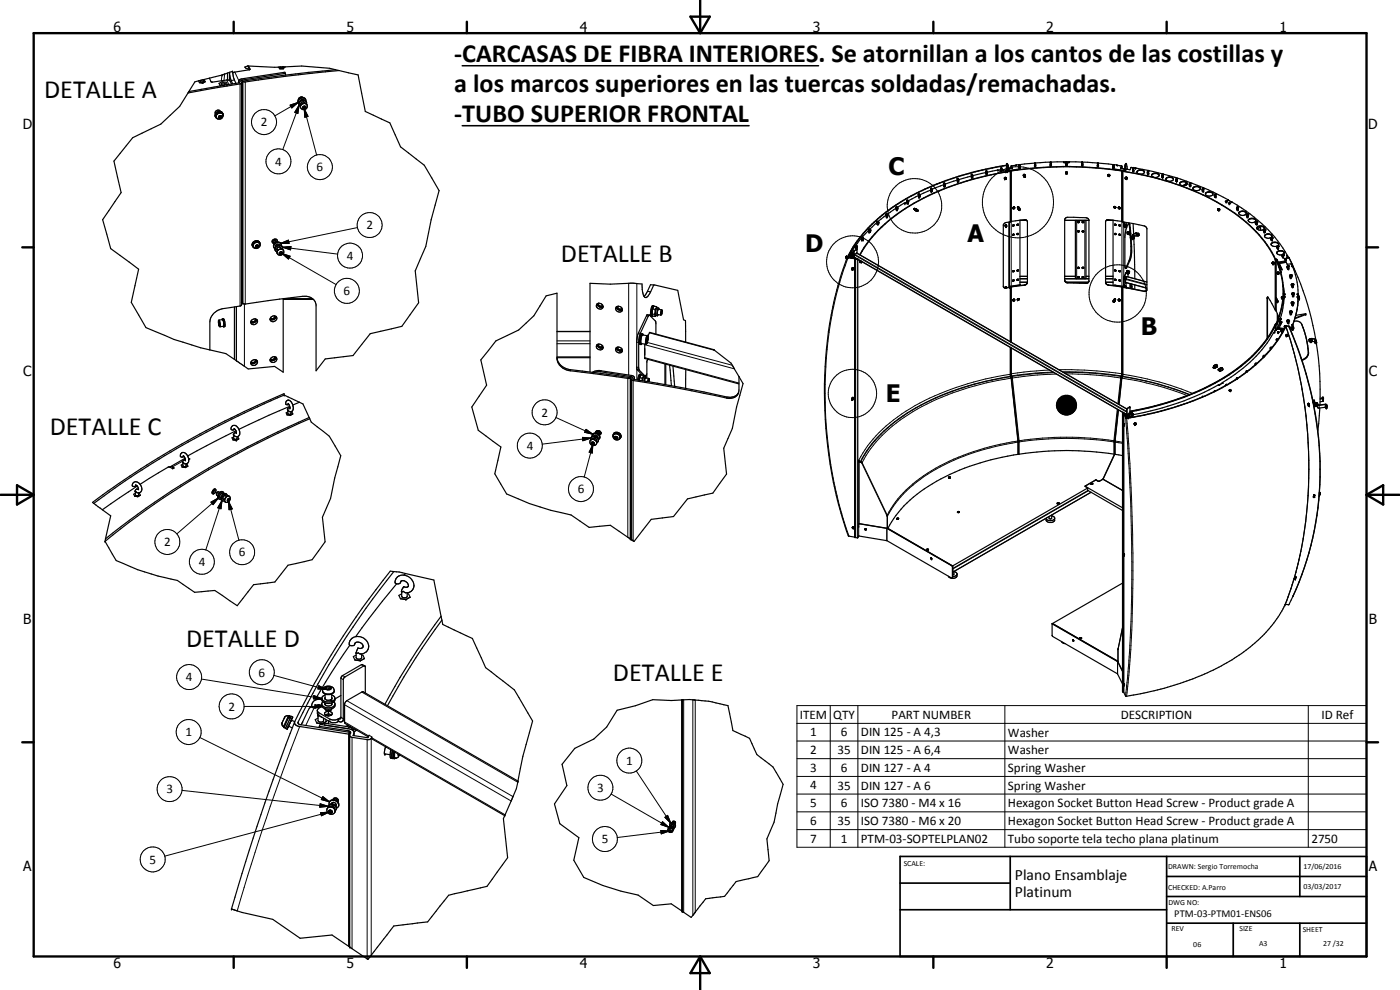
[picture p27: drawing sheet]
<svg xmlns="http://www.w3.org/2000/svg" width="420mm" height="297mm" viewBox="0 0 420 297" stroke-linecap="round" stroke-linejoin="round" font-family="sans-serif">
<defs><g id="words">
<g font-size="7.9">
<text x="136.3" y="18.6">-CARCASAS DE FIBRA INTERIORES. Se atornillan a los cantos de las costillas y</text>
<text x="13.3" y="29.5">DETALLE A</text>
<text x="136.3" y="27.6">a los marcos superiores en las tuercas soldadas/remachadas.</text>
<text x="136.3" y="36.6">-TUBO SUPERIOR FRONTAL</text>
<text x="168.3" y="78.7">DETALLE B</text>
<text x="14.9" y="130.4">DETALLE C</text>
<text x="55.8" y="194.2">DETALLE D</text>
<text x="184" y="204.3">DETALLE E</text>
</g>
<g font-size="7.2">
<text x="266.6" y="52.4">C</text>
<text x="241.7" y="75.5">D</text>
<text x="290.4" y="72.6">A</text>
<text x="342.4" y="100.5">B</text>
<text x="265.9" y="120.7">E</text>
</g>
<g font-size="4.7">
<text x="304.6" y="263.9">Plano Ensamblaje</text>
<text x="304.6" y="269.3">Platinum</text>
</g>
<g font-size="4.2">
<text x="34" y="9.6">6</text>
<text x="104" y="9.6">5</text>
<text x="174" y="9.6">4</text>
<text x="244" y="9.6">3</text>
<text x="314" y="9.6">2</text>
<text x="384" y="9.6">1</text>
<text x="6.8" y="38.7">D</text>
<text x="410.6" y="38.7">D</text>
<text x="7" y="112.9">C</text>
<text x="410.8" y="112.9">C</text>
<text x="7" y="187.1">B</text>
<text x="410.8" y="187.1">B</text>
<text x="7" y="261.4">A</text>
<text x="410.8" y="261.4">A</text>
<text x="34" y="290.4">6</text>
<text x="104" y="290.4">5</text>
<text x="174" y="290.4">4</text>
<text x="244" y="290.4">3</text>
<text x="314" y="290.4">2</text>
<text x="384" y="290.4">1</text>
</g>
<g font-size="3.9">
<text x="78.3" y="37.9">2</text>
<text x="82.6" y="49.7">4</text>
<text x="95" y="51.4">6</text>
<text x="110" y="68.8">2</text>
<text x="104.1" y="78">4</text>
<text x="103.1" y="88.6">6</text>
<text x="162.5" y="125">2</text>
<text x="158.1" y="135">4</text>
<text x="173.4" y="148">6</text>
<text x="49.3" y="163.9">2</text>
<text x="71.7" y="167">6</text>
<text x="59.6" y="169.8">4</text>
<text x="77.6" y="203">6</text>
<text x="55.8" y="204.4">4</text>
<text x="68.5" y="213.2">2</text>
<text x="240.1" y="215.6">ITEM</text>
<text x="250.1" y="215.6">QTY</text>
<text x="267.6" y="215.6">PART NUMBER</text>
<text x="336.4" y="215.6">DESCRIPTION</text>
<text x="396.6" y="215.7">ID Ref</text>
<text x="55.7" y="220.9">1</text>
<text x="243.2" y="220.9">1</text>
<text x="252.3" y="220.9">6</text>
<text x="258.3" y="220.9">DIN 125 - A 4,3</text>
<text x="302.5" y="221">Washer</text>
<text x="243.2" y="226.3">2</text>
<text x="251.3" y="226.3">35</text>
<text x="258.3" y="226.3">DIN 125 - A 6,4</text>
<text x="302.5" y="226.4">Washer</text>
<text x="187.9" y="229.5">1</text>
<text x="243.2" y="231.6">3</text>
<text x="252.3" y="231.6">6</text>
<text x="258.3" y="231.6">DIN 127 - A 4</text>
<text x="302.5" y="231.6">Spring Washer</text>
<text x="49.9" y="238">3</text>
<text x="179.2" y="237.6">3</text>
<text x="243.2" y="236.9">4</text>
<text x="251.3" y="236.9">35</text>
<text x="258.3" y="236.9">DIN 127 - A 6</text>
<text x="302.5" y="237">Spring Washer</text>
<text x="243.2" y="242.2">5</text>
<text x="252.3" y="242.2">6</text>
<text x="258.3" y="242.2">ISO 7380 - M4 x 16</text>
<text x="302.5" y="242.3">Hexagon Socket Button Head Screw - Product grade A</text>
<text x="243.2" y="247.5">6</text>
<text x="251.3" y="247.5">35</text>
<text x="258.3" y="247.5">ISO 7380 - M6 x 20</text>
<text x="302.5" y="247.6">Hexagon Socket Button Head Screw - Product grade A</text>
<text x="180.6" y="253">5</text>
<text x="243.2" y="252.8">7</text>
<text x="252.3" y="252.8">1</text>
<text x="258.3" y="252.9">PTM-03-SOPTELPLAN02</text>
<text x="302.5" y="252.9">Tubo soporte tela techo plana platinum</text>
<text x="393.6" y="252.9">2750</text>
<text x="44.9" y="259.1">5</text>
</g>
<text font-size="3.1" x="352.4" y="275.2">PTM-03-PTM01-ENS06</text>
<g font-size="2.4">
<text x="271.2" y="259.7">SCALE:</text>
<text x="350.6" y="260.8">DRAWN: Sergio Torremocha</text>
<text x="391.2" y="260.6">17/06/2016</text>
<text x="350.6" y="267">CHECKED: A.Parro</text>
<text x="391.2" y="266.7">03/03/2017</text>
<text x="350.6" y="271.4">DWG NO:</text>
<text x="351.6" y="279.3">REV</text>
<text x="372" y="279.4">SIZE</text>
<text x="391" y="279.6">SHEET</text>
<text x="358.1" y="284.1">06</text>
<text x="377.9" y="283.8">A3</text>
<text x="397.1" y="283.8">27 /32</text>
</g>
</g></defs>
<g fill="none" stroke="#000" stroke-width=".3">
<path d="M66.6 22.5l-.2 1.8M66.8 34.3a1.12 1.12 0 0 0-1.2-.3 1.12 1.12 0 0 0-.7 1.1l.1 .2M67.4 22.2l-.2 1.9M68.1 24l.6 1.4M70.3 24l-.9 .2M70.5 21.6l1.2 2.7M71.7 24.5v.4M72 25.2v66.6M72.7 24v66.6M72.8 24.3v66.7M73.6 24.6v66.6M75 20.7v.1"/>
<path d="M87.1 31.5l2.4-.8-1.9 1.7zM89.5 30.7l-7 4.1M89.7 31.7l-4.8 13.2M89.7 31.7l-.3 2.3-.9-.3 1.1-1.9M89.8 31.5l-.4 2.5-.9-.3zM91.3 32.6l1.1 2.3-.9 .3zM91.3 32.6l3.7 13.9M92.2 31.6a1.09 1.09 0 0 0-1.3-.4 1.09 1.09 0 0 0-.7 1.1M300.4 51l-.9 .1M301 50.9h-.3M301.7 53.6l.2 .1zM302 53.5l-.3-.1-.2 .3"/>
<path d="M302.1 49.7l-.2 1.5M302.2 49.7l-.2 1.5M302.2 51.2l.2 .3M302.3 50h.1M302.3 49.1h-.2M302.4 49.7l-.1 .1M302.5 51.2h.3M302.5 49.5l-.2 .1M302.7 50.2h-.3M302.7 50.5l-.3 .1M302.8 50.6l.3 .8M303.2 51.4v15.2"/>
<path d="M303.3 51.2v15.2M303.4 50.1l.1 .1M303.5 51.3v34.6M303.8 50.4h.1M304.9 49.6l-1.4 .2M305 49.6v.1M307.5 53h.2zM307.8 52.9l-.3-.2-.2 .3M319.4 48.6h.5M319.8 51.9l.2-.1 .3 .1M320 51.9l.2 .2zM320.2 48.6h.5"/>
<path d="M332.5 52.6l.4-.1v.2M332.6 52.7l.2 .1zM332.6 52.8h.1M335.1 49.6v.1M335.3 49.6l1.4 .2M336.3 50.4h.1M336.6 51.3v15.1M336.7 50.1v.1M336.8 51.2v15.2M337 51.4v15.2M337.3 50.6l-.2 .8M337.5 50.9h.2"/>
<path d="M337.6 49.9l.3 .1M337.6 50.3h.3M337.7 49.3h.2M337.7 53.4l.3-.1 .1 .3M337.8 53.5l.2 .2zM337.9 49.1h.1M338.1 50.8l-.3 .7M339.4 50.3l.6 .1M340.3 50.4l.5 .1M355.9 55.2v.3M77.9 72.7a1.22 1.22 0 0 0-1.5-.4 1.22 1.22 0 0 0-.7 1.4M77.9 73.2a1.08 1.08 0 0 0-1.3-.3 1.08 1.08 0 0 0-.6 1.1"/>
<path d="M82.4 71.9l.4 .8-.2-.4M82.7 72.6l.1 .2M84.2 73l2.4-.9 .2 .9zM84.7 76.1l2.4 .8-.5 .8zM84.7 76.1l16.2 9.3M84.8 74.2l2.5-.2-.1 1zM84.8 74.2l16.5 2M85.1 75.2a1.08 1.08 0 0 0-1.3-.3 1.08 1.08 0 0 0-.6 1.2M107.3 68.3l-23.1 4.7M253.9 77.3h.1M254.1 76.9l-.2 .4M254.1 76.9h.1"/>
<path d="M254.5 77.1v.1M254.5 77.3a98.5 98.5 0 0 0-6 25 131 131 0 0 0 6.3 58.6M254.9 76.6l-.1 .2M255.1 76.6l-.3 .7M255.3 76.8v.1M255.5 75.9h.4M255.6 77.2v.1M255.6 75.7h.2M255.6 75.7h.1M255.7 76.7h.1M255.7 77.1v.1M255.7 76.7v.2"/>
<path d="M255.8 77v.1M255.8 75.7h.1M256.2 75.4h.1M256.3 75.2l.1 .1M256.4 77l-.3 .1M256.4 76.5l81.7 47.2M256.4 77.1l1 .6M256.4 76.3l81.7 47.1M256.5 77.3h.1M256.5 77.5v.1M256.6 77.3l-.1 .1M256.7 77.4h.1"/>
<path d="M256.7 77.8v83.5M256.7 77.6v.1M257.1 74.8h.1M257.1 75.9l81 46.8M257.3 77.9v83.5M257.4 77.7l.1 .1M257.5 77.9h.1M257.5 77.8h.1M257.5 77.8v83.5M257.5 77.8l79.5 45.9M258.4 78.6h.1M258.4 78.4v.2"/>
<path d="M258.6 78.5h.1M272.3 60.6l-.7 .5M272.4 60.5h.1M274.5 62.7l.1 .1M275.3 63.4h.1M275.4 63.2v.2zM275.4 63l-.2 .2v.2M301.7 67.6l.1 .4M301.8 67.9h.1M301.8 67.6l-.1 .3M301.8 67.6v.3M302.9 66.6v19.6"/>
<path d="M304.3 62.4h.1l-.1 .2zM304.5 62.4l-.3-.2-.1 .3M304.5 62.2l-.3-.1-.2 .3M305.5 62l.1 .2M305.6 62.1v.1M305.6 62.2h.1M306 62.9h-.2l.2 .1M306 62.9h.1M306.1 62.9v.1M306.1 63h-.1M306.1 66.1h2M306.1 62.8l-.3-.1-.1 .3"/>
<path d="M319.5 66.1h7.3M323.1 66.1v17.5M325.6 66.1v17.5M332.1 66.1h1.9M334.3 62.1l.3-.1 .2 .4M334.3 62h.5v.3M334.5 62.2l.1 .2zM335.6 62.4l.4-.1 .1 .2M335.6 62.2l.3-.1 .3 .3M335.8 62.6h.1M335.9 62.5l-.2-.1 .1 .2M335.9 62.5h.1"/>
<path d="M335.9 62.5v.1M336.7 66.4v19.5M337.2 66.8h.2M337.3 67h.1M337.3 66.8v16.7M337.7 67.4h.1M337.8 67.9h.1M337.8 67.5h.1M338.5 69.5v.1M338.8 78.3h.2M338.9 67.4h.2M339 69.6v.8"/>
<path d="M339.1 69.7v.7M339.2 71.2v.1M339.4 75.1h.2M339.7 71.5h.1M339.7 71.2h.1M339.8 70.8h.1M339.9 70.4l.1 .1M340 70.4l.1 .2M340 71h.1M340.1 71v.1M340.2 71.4h.1M340.2 70.7v.2"/>
<path d="M340.3 71.2l-.1 .2M340.8 69.9l.1 .8M341 69.9v.8M341.5 70v.1M341.8 70.2v.1M341.8 70.5v.1M365.5 62.9l.2 .2zM365.5 62.7l.3 .5M368.6 60l1 .8M377.4 68.2v.4M377.4 68.1v.5M378.2 68.1h.1"/>
<path d="M378.3 68.2v.9M381.8 78.9h.1M381.8 78.9l.1 .2-.1-.2M381.9 78.7l.1 .5M382 79.2h.1M382.7 77.8v15.2M382.9 77.9v11.5M382.9 78v11.4M383 77.9h.1M383.1 77.9v.3M383.7 78.9h.1M383.9 79.2h.1"/>
<path d="M384.3 80l-.1 .1M385.5 78.5v.2M385.6 77.7v.1M385.8 78.3l-2.2 .3M385.9 77.7l.1 .2M385.9 78.1l.1 .1M386 78.7l-2.1 .3M386.3 76.7l.2 .6M386.4 77.3v.1M386.8 77.3h.1M387.4 79.2l.4 .8M65.6 96.2l.3 .7v1l-.3-.4z"/>
<path d="M65.7 96.1l.3 .5 .1 1.4M70.9 92v16.2M73.4 91.2v18.7M85.1 89.6h8.7M167.2 99.5h9.9M188.7 85v27.5M191.1 85.1v17M191.6 99.9l.6 .1M194 94.8l.6 .1M194.3 87.4l1 .1M194.9 99.9l19.5 5.2M197.3 94.3v.1"/>
<path d="M197.3 94.4h.1M197.6 92.8h.1M197.6 92.8h-.1M255.7 80.6v.1M255.7 80.6l.3 .2M255.7 80.8l.2 .1zM256 80.8h.1M256.1 80.3h-.1M301.7 86.1h.1M301.7 86.1v.3M301.7 86.1l.1 .3M301.8 86.1v.3"/>
<path d="M302 86.4h.1M303.1 86.1h.1M303.2 86.2v16.3M303.3 86v16.6M303.5 86.1v16.6M304.3 90l.1 .1-.1 .2zM304.4 89.9h-.2l-.1 .3M304.5 90l-.2-.3-.3 .4M305.4 89.7h-.1M305.6 89.8l.1 .2zM305.7 89.6h-.3l-.1 .3M305.7 89.6h.1"/>
<path d="M305.8 89.6v.2M305.8 89.7h-.3l-.1 .3M306.1 83.6h2.2M306.1 83.7h2.2M306.1 84.6h2.2M306.1 82.9h2.2M307.4 85.5v.1M319.5 83.6h3.3M319.5 83.7h7.3M319.5 82.9h3.2M319.9 84.6h6.8M320.5 84.8v.1"/>
<path d="M325.8 83.6h1M325.9 82.9h.9M325.9 85h.1M331.8 83.6h2.2M331.8 83.7h2.2M331.8 84.6h2.2M331.8 82.9h2.2M332.7 85.5v.1M334 90.3h.4l.1 .3M334.1 90.5l.2 .1zM334.3 90.5h.1M334.5 89.8h.1"/>
<path d="M334.6 89.8h-.1M334.6 89.7l-.1 .1M334.8 85.6h.1M335.6 89.9l.4-.1 .2 .3M335.7 90.1l.2 .1zM335.7 89.9h.3l.1 .3M335.7 89.9l-.1 .1M336.6 86.1l-.1 26.6M336.8 86v26.7M337 86.2l-.1 26.7M337.1 86.1h.1M337.2 85.3h.2"/>
<path d="M337.2 83.6l.2 .1M337.3 85.5h.1M337.3 85.4v.8M337.3 83h.2M337.7 85.9h.1M337.8 84.7l6.4 1.7M337.8 83.8l6.4 1.7M337.9 86.1h-.1M337.9 81.8h.1M337.9 83.2v.6M337.9 83.7h.1M337.9 83.2h.1"/>
<path d="M338 83.2h.1M338 83.7l6.2 1.6M338 80.2h.2M338 83.2l-.1 .5M338.1 83l6.1 1.6M338.7 81.7h.1M338.7 81.4h.1M343.4 87.4h.1M380.3 89.5h.1M382.8 89.5h.1M382.8 89.5l.1 .2M382.8 97.5v1.5"/>
<path d="M382.8 89.5l.1 3.5M382.9 99l-.4 .9M382.9 89.4h.1M382.9 89.8v3.3M382.9 97.4v1.7M383 89.8h.1M383 89.5v.3M383 97.2v.1M383.1 89.3h.1M383.1 89.3v.6M383.1 90.3l.1 .1M383.2 90.3h.1"/>
<path d="M383.2 98.7l1.9 .3M383.3 97.3v1.4M383.3 90.2h.1M383.3 81.8h.1M383.3 81.8l.1 .3M383.3 90.2v.4M383.4 82.1h.1M383.4 94.2v1.9M383.4 90.1l.1 .5M383.4 81.7l.1 .5M383.4 81.7l.1 .1M383.6 98.3v.1"/>
<path d="M383.7 98.6v.1M383.9 98.3l1.5 .3M384 97l.2 .1M384.1 80.3h.1M384.1 96.6v.1M384.2 96.6h.1M384.2 80.9l.3 .8M384.3 95.6v.2M384.5 95.8l-.3 .7M384.6 96.6v.1M384.7 80.8h.1M384.7 89v.5"/>
<path d="M385.1 98.7l-.1 .1M385.1 99.1h.1M385.3 88.2v.1M385.4 88.2v.1M385.6 88.3v.9M385.6 97.8h.1M385.6 97.9l.1 .1M385.9 98a131.7 131.7 0 0 1 3 73.7l-1.5 5-1.8 4.8M386 97.7l-.1 .1M386.8 97.8l-.1 .2M386.9 97.9l-.1 .1M387.8 97.5l-.4 .8"/>
<path d="M387.8 98.8h-.1M387.8 97.4v.1M388 97.4v.1M388 80v.1M388 97.7l-.4 .7M388.1 80.4h.1M389.4 88.3v.9M389.5 88.2v.1M389.6 89.2v.1M389.7 88.4l-.1 .9M389.8 89.6l-.1 .1M390.6 97.2l.1 .1"/>
<path d="M391.8 94.2v.2M167.2 107.1h9.9M167.2 103.1h9.9M167.2 102.3h9.9M171.2 110.9v.4M180.4 111.3l-.2 .2M188.4 113.5v47.7M189.2 113.3v48.4M189.3 113v48.8M190 114.2v48.1M190.3 113.5v.3M191.1 110.2h.6"/>
<path d="M191.1 102.7h.6M191.1 110.6v3.4M191.3 111h.5M193.2 112.8h.4M193.5 103.4l26.9 7.3M193.5 107.3l28.3 7.6M193.7 113.4h.1M193.7 113.4l-.1 .1M194 103.2h.1M194.2 100.7l-.5 1.2 .1 1.4M194.3 102.7l25.5 6.9M194.3 100.9l-.4 1.5 .1 .8"/>
<path d="M194.3 100.9h.1M194.3 100.9l.2 1-.5 1.3M218.2 119.1l-.2 .3M255.6 119.8l.3 .1M255.7 119.8l.1 .1zM255.7 119.8h.1M256.1 119.3h-.1M303.2 104.2l.1 8.7M303.2 112.6v.1M303.3 112.9h.1M303.3 112.2a82.9 82.9 0 0 0-32.7 12 37.6 37.6 0 0 0-12.8 13.8M303.3 112.9v.1"/>
<path d="M303.3 112.9a78 78 0 0 0-33.6 12.7 36.3 36.3 0 0 0-11.5 12.9M303.3 113l.1 .1M303.3 113l.1 .5M303.3 113a78.9 78.9 0 0 0-33.4 12.7 35.4 35.4 0 0 0-11.6 12.9M303.3 112.4l.2 .5M303.3 104.3v8.4M303.4 113.5h.1M303.4 113.5l2.1 18.8M303.4 113.5a78.1 78.1 0 0 0-33.2 12.5 36.9 36.9 0 0 0-11.5 12.8M303.5 112.9l.1 .5M303.5 104.4l.1 8.1M303.5 113.4v.1"/>
<path d="M303.6 112.5v.1M303.6 112.6v.2M303.6 112.8l.2 .6M303.6 112.8l-.1 .1M303.6 113.4h.2M303.6 113.4l2.1 18.8M303.8 113.4l2 18.8M315 111l-11.7 1.1M316 111.6l-5.3 .3-7.1 .9M316.3 111.8a55.5 55.5 0 0 0-12.7 1.3M317 112.2l-5.7 .3-7.5 .9M317.8 110.9a132.8 132.8 0 0 1 19 1.2"/>
<path d="M318.1 119.7l.1 .2M318.1 119.7l.2 .1M318.1 119.8h.2M318.1 119.8h-.1M318.1 119.9h.1M318.2 119.9h.1M318.3 119.9h-.1M318.3 119.8h.1M318.3 119.8v.1M318.4 119.8l-.1 .1M318.7 119.6l-.1 .1M318.9 111.5l9.8 .4 7.8 .9"/>
<path d="M319 119.4l-.1 .1M319.2 111.7l9.6 .4 7.7 .8M319.4 119.3h-.2M319.5 119.3h.1M319.8 119.2h.1M319.9 112.2l9.2 .4 7.2 .8M320.2 119.2h.2M320.5 119.3l.6 .1M321.3 119.5h.1M321.6 119.7l.2 .2M321.8 119.8h.1M321.8 119.8h.3"/>
<path d="M321.8 119.8v.1M321.8 119.7v.1M321.8 119.9h.1M321.9 119.9h.1M321.9 119.6l-.1 .1M322 119.9h.1M322 119.7l.1 .1M322.1 119.8l-.1 .1M336.3 113.4h.2M336.3 113.4l-.8 7.8M336.5 112.9l.1 .2M336.5 112.9l-.2 .5"/>
<path d="M336.5 113.4l-.9 7.8M336.5 112.8l.1 .1M336.5 112.8v.1M336.5 112.7v.1M336.6 113.1l-.1 .3M336.6 113.5h.1M336.6 112.9v.2M336.6 113.4v.1M336.7 113.5l-.8 7.9M336.7 113.5a92.7 92.7 0 0 1 19.5 5.2M336.8 112.3l-.1 .5M336.8 113v.1"/>
<path d="M336.8 113l-.1 .1M336.8 113a82.2 82.2 0 0 1 20.2 5.4M336.9 112.9l-.2 .6M336.9 112.2l.1 .1a94.7 94.7 0 0 1 20.9 5.7M336.9 112.9h-.1M336.9 112.9l5.3 1M343.9 114.3l6.7 1.9 6.3 2.2M366 115.5v.1M366.9 114.9h.1M366.9 115l-.9 .5M368.9 117.2h.1M369 117l-.1 .2"/>
<path d="M369.2 117.1l.2 .2zM369.3 116.9l-.2 .3 .1 .2M369.4 117.3h-.1M385.9 100.5l.1 .3M386.3 100.4l.1 .4M386.4 100.8h.1M386.4 100.5l.1 .2M386.4 100.5h.1M386.5 100.7h.1M386.5 100.5v.2M392.6 105.7l.1 .1M392.8 102l.1 .1"/>
<path d="M392.9 102.4h.1M393.1 101.7v.1M393.5 102h-.1M393.6 101.6l.2 .8M393.6 102.5h-.1M393.8 101.6l.1 .8M394.6 101.8l.1 .5M394.7 101.7l-.1 .1M394.8 102.1h.2M394.8 101.8v.5M395.1 102.4l-.1 .1M395.1 102.8l-.1 .1"/>
<path d="M396.9 119.5v.9M396.9 119.3h.2M397 119.4v.1M397.2 119.4h-.2M54.9 138.3l-3.1 1.8v.5M55.7 137.9l-.2 .1M166.8 125.3l11.2 5M174.8 131.2l2.6 .2-2.5 .8zM175.9 128.8l2.1 1.5-2.5-.6zM177.1 132.3a1.09 1.09 0 0 1 1.3-.3 1.09 1.09 0 0 1 .6 1.2M177.4 131.4l-14.7 1.9M177.9 133.4l-.2 2.5-.9-.2z"/>
<path d="M177.9 133.4l-2.6 9.7M179.4 130h-.1M179.4 129.8l-.1 .2M179.7 129.3l-.4 .7M184.1 130.6a1.08 1.08 0 0 1 1.3-.3 1.08 1.08 0 0 1 .6 1.2M184.1 130.1a1.24 1.24 0 0 1 1.5-.3 1.24 1.24 0 0 1 .7 1.3M257.7 138.6l.4 .1M257.8 138v19.1M257.8 138l-.1 22.8M257.8 138.1l.4 .4M258 138.4h.1M258.1 138.6v.1"/>
<path d="M258.1 138.7h.2M258.2 138.6h-.1M258.2 138.5l.5 .3M258.2 138.5v.1M258.3 138.7l.3 .2M258.3 138.6v.1M258.6 138.9l7.5 15.7M258.6 138.9h.1M258.7 138.8l7.6 15.8M258.7 138.8l-.1 .1M305.5 132.3v4M305.5 132.3a65.3 65.3 0 0 0-31.6 12.9 29.4 29.4 0 0 0-7.6 9.4"/>
<path d="M305.6 132.3h-.1M305.6 132.2v.1M305.6 132.6a67.9 67.9 0 0 0-30.6 12.1 30.7 30.7 0 0 0-8.7 10.2M305.7 132.2v4.1M305.7 132.2h.1M305.8 132.2v4.1M305.8 132.2a94.6 94.6 0 0 1 28.5 0M317.6 121.3v.4M317.6 121.9v.1M317.7 122.2v.1M317.7 122.6l.1 .1M317.8 120.7l-.1 .3"/>
<path d="M317.9 122.9l.2 .3M318 120.4h-.1M318 123.4l.3 .1M318.1 123.4h.1M318.1 123.4l-.1 .1M318.1 123.4h-.1M318.2 123.4h.1M318.2 123.4h-.1M318.2 120.1l-.1 .1M318.3 123.4l.2 .2M318.3 123.5h.1M318.3 123.5v.1"/>
<path d="M318.8 123.7l.1 .1M319.1 123.9l.5 .2M319.4 120.7v.1M319.8 124.1h.1M320.2 124.1h.1M320.7 124l-.2 .1M320.7 120.7v.1M320.9 124h-.1M321.1 123.9h.1M321.6 123.6l-.1 .1M321.8 123.5h.1M321.8 123.5v.1"/>
<path d="M321.8 123.4l-.1 .1M322 123.4h.1M322 120.1l.2 .3M322.1 123.4l-.1 .2-.2-.1M322.1 123.1l-.1 .2M322.3 122.9h-.1M322.4 120.6v.1M322.5 122.3l-.1 .3M322.5 121v.1M322.6 121.7l-.1 .3M322.6 121.3v.2M334.3 132.2v4.1"/>
<path d="M334.3 132.2h.2M334.5 132.2v4.1M334.5 132.5a100.1 100.1 0 0 0-28.8 .1M334.6 132.2v.1M334.6 132.6l2.3 .4M334.6 132.3h.1M334.7 132.3v4M334.7 132.3l2.2 .4M335.3 122.8l-1 9.4M335.5 122.9l-1 9.3M335.7 123l-1 9.3M336.9 123.8v83.5"/>
<path d="M337 124.2v83.5M337.1 123.7l.1 .1M337.2 123.8v.1M337.2 124.2v83.6M337.2 127.3l.1 .1M337.2 123.8l.9 .6M337.3 127.3h.1M337.3 123.9h.1M337.3 127.2l.1 .4M337.3 124.2h.1M337.5 124.2v.3M337.8 124.2l-.2 .1"/>
<path d="M337.9 125.4l.2 3.1a497.4 497.4 0 0 1 .5 71.9l-.8 8.4M337.9 124.8h.2M338 125.1h.1M338.1 125.4v.1M338.1 125.5l1.2 18a504.2 504.2 0 0 1 .5 40.6l-.4 10.8-1.3 14M338.1 122.7h.1M338.2 122.6h.1M338.3 124.7v.1M338.4 124.6h.5M338.5 125h.1M338.5 124.9v.1M338.6 124.5h.2z"/>
<path d="M338.6 124.5h.1M338.7 124.9v.2M338.9 123.9v.3M338.9 124.6h.1M339 122.1l.1 .1M339.1 124.9v.2M339.1 123.8l-1 .4M339.2 124l-.8 .5M339.4 124h.5M339.5 123.9h.3l-.1 .1M339.5 124h.1M339.5 123.9v.1"/>
<path d="M339.6 124h.1M339.7 124.8v.4M339.8 124.6h.1M339.9 124.6h.1M340.1 124.4v.1M340.7 127.1v.2zM340.9 127h-.3l-.1 .4M394.1 120.5h.1M394.1 120.5l.1 .7M394.1 120.4l.3 .8M394.2 120.1h.2M394.3 121.5l.1 .1"/>
<path d="M394.6 120.9v.1M394.7 121.2h.2zM394.7 121.7l.2 .1zM395 120.8v1M395.4 121h-.1l-.1 .8M395.6 121.5h-.1l-.1 .8M395.8 121.5l.1 .9M397.7 121.3v.9M397.9 122.3h.1M398 121.6h.2M398.1 122h.2M398.1 122.3h.2"/>
<path d="M398.2 121.5h-.2v.3M63.3 150.7l2.3-1.3-1.6 2zM64.6 147.7l.5 .3M65.6 149.4l-12.5 10.8M66.6 150.2l-.3 2.5-.9-.3zM66.6 150.2l-4.8 14.8M68.6 150.4l1.1 2.3-1 .3zM68.6 150.4l3.1 11.7M68.7 148.8a1.27 1.27 0 0 0-1 1.9M68.9 149.5a.57 .57 0 0 0-.6 .3 .57 .57 0 0 0 .1 .7l.2-.1M68.9 149.5v.1M68.9 149.6v.6l-.3 .2"/>
<path d="M255.9 158.4h.2zM256 158.3h.1M256.1 158.2h.1M256.1 158.2h-.3M256.1 158.2v.2M257.8 157.1h-.1M266.1 154.6l.1 .3M266.2 158.5l-.1 3.7M266.2 154.9v7.3M266.3 154.6h.1M266.3 158.5h-.1M266.3 154.6v3.9"/>
<path d="M266.3 154.6h-.2M266.3 154.9h.1M266.3 154.9h-.1M325.7 145.8v.2M326.4 147.2h.1M326.6 147.2l-40.7 23.5M327.4 147.7l-41.5 24M328.7 144.1h.1M329.1 144.1h.1M395.9 148.1v.8M396 147.8h.1M285.8 173.4h.1"/>
<path d="M285.8 169.8h.1M285.9 169.9l-.1 .1M337.2 166.3l.1 .1M337.3 166.4h.1M337.3 166.2l-.1 .1M337.3 166.2h.1M337.3 166.2l.1 .3M337.4 166.5h.1M388.1 178.6v.2M108.4 199.4l.8 .4M315.9 187.1l-.1 .1M335.4 198.5v3.7"/>
<path d="M335.4 198.5h.1M335.4 198.4v.1M335.6 194.6v.1M335.6 194.7l-.1 3.8M336.9 188.4l-1.3 6.3M60.5 203.8l36.1 5.8M73.3 212h23.7M82.2 202.6l15.7 4.3M85.1 218h.1M86.6 214.8l-1.5 3.2M89.4 216.7v.1M89.9 218a650.6 650.6 0 0 0-18.7 55.3"/>
<path d="M90.8 216.6l-.5 .9M92.8 212.5l-.6 1.2M94.2 208.7l2.4 .9-2.5 .1zM94.3 212.4l-2.5 5.3M94.5 211.5l2.5 .5-2.5 .4zM95.7 205.7l2.2 1.2-2.5-.2zM95.7 213.9v.8M96.8 207.2l.1 .4a2.28 2.28 0 0 0 3.3 0l.1-.4M97.6 217l-.2 .6M97.7 206.3a.98 .98 0 0 1 1-.4 .98 .98 0 0 1 .7 .7l-.5 .4h-.7l-.5-.3zM98.5 213.3v1.5M98.5 216.3v.8"/>
<path d="M98.6 213.3v1.5M98.6 216.3v.9M99 215.8v.8M101.4 215.8v.8M102.3 203.5l.7 .4M102.8 202.7l.7 .4M103.4 215.4l-.4 .2-.7-.4-.7 .4M103.4 216.6l7.3 4.3M103.4 211.5l50 28.8M104.1 210.2l49.9 28.8M104.3 217.5v.6M104.5 219.2v.5"/>
<path d="M104.7 218.1l-.3 .6M105.6 218.2v.3M108.6 207.6l46.8 27.1M205.2 210v63.7M207.9 210v64.7M208.6 210.1v63.6M239.2 211.7h170.9v42.5h-170.9zM239.2 217h170.9M249.2 211.7v42.5M257.5 211.7v42.5M301.6 211.7v42.5M337.3 205.2h.1"/>
<path d="M337.3 205.4h.1M337.3 205.2v.2M337.3 205.1h.1M337.3 205.1l.1 .4M392.6 211.7v42.5M54.6 237.2l43.9 4.7M60 221.3l38.9 19.3M96.9 239l2 1.6-2.5-.7zM101 239.5l-.1 .3M105.7 221.2v63.4M106.2 220.1v.6M110.2 221.9v65.8"/>
<path d="M110.8 220.6l.8 .5 .1 .6M111.4 221.5v65.1M111.6 221.4l40 23.1M118.5 225.7l-.1 1.1 .2 .7M119.5 226.2l.1 .5M119.6 226.7h.1M119.8 226.4l-.2 .3M183.4 238.3l17.3 9.9M191 231.3l10.3 15.7M239.2 222.3h170.9M239.2 227.6h170.9M239.2 233h170.9"/>
<path d="M239.2 238.3h170.9M96.1 241.2l2.4 .7-2.5 .3zM96.2 243.8l2.6-.1-2.3 1.1zM98.2 242.7a1.29 1.29 0 0 1 1.6-.4 1.29 1.29 0 0 1 .7 1.4M98.8 243.7l-49.4 13.2M198.3 249.2l2.6 .1-2.5 .9zM198.8 246.5l1.9 1.7-2.4-.8zM199.5 245.2l.9-.6 .9 2.4zM200.5 248.8a.78 .78 0 0 1 .9-.3 .78 .78 0 0 1 .5 .9M200.9 249.3l-15.7 2M202.2 246.9v.1M202.3 246.8l-.1 .2"/>
<path d="M202.4 246.4l-.2 .6M239.2 248.9h170.9M239.2 243.6h170.9"/>
<circle cx="66" cy="35" r=".47"/>
<circle cx="79.2" cy="36.6" r="3.7"/>
<circle cx="91.3" cy="32.2" r=".49"/>
<circle cx="83.6" cy="48.4" r="3.7"/>
<circle cx="96" cy="50.1" r="3.8"/>
<circle cx="77.2" cy="73.9" r=".5"/>
<circle cx="84.3" cy="75.9" r=".51"/>
<circle cx="105" cy="76.7" r="3.7"/>
<circle cx="110.9" cy="67.5" r="3.7"/>
<circle cx="255.8" cy="78.5" r="7.8"/>
<circle cx="274.4" cy="61.8" r="8.2"/>
<circle cx="305.5" cy="60.7" r="10.7"/>
<circle cx="104.1" cy="87.3" r="3.8"/>
<circle cx="335.4" cy="88" r="8.6"/>
<circle cx="255.8" cy="118.1" r="7.3"/>
<circle cx="159" cy="133.7" r="3.7"/>
<circle cx="163.4" cy="123.7" r="3.8"/>
<circle cx="178" cy="133" r=".48"/>
<circle cx="184.9" cy="131.3" r=".5"/>
<circle cx="174.4" cy="146.7" r="3.7"/>
<circle cx="50.2" cy="162.6" r="3.8"/>
<circle cx="60.6" cy="168.5" r="3.7"/>
<circle cx="72.7" cy="165.7" r="3.7"/>
<circle cx="56.6" cy="219.6" r="3.8"/>
<circle cx="56.8" cy="203.2" r="3.8"/>
<circle cx="69.5" cy="211.9" r="3.7"/>
<circle cx="78.6" cy="201.7" r="3.7"/>
<circle cx="50.9" cy="236.7" r="3.8"/>
<circle cx="180.2" cy="236.4" r="3.8"/>
<circle cx="188.9" cy="228.2" r="3.7"/>
<circle cx="45.8" cy="257.8" r="3.8"/>
<circle cx="99.1" cy="243.6" r=".58"/>
<circle cx="181.5" cy="251.7" r="3.7"/>
<circle cx="201.1" cy="249.2" r=".35"/>
</g>
<g fill="none" stroke="#000" stroke-width=".35">
<path d="M74.4 19.8l.5 1.1M74.6 19.8l8.9 .4M74.6 19.8l-1.1 .3 .3 .4 1 .2M74.6 19.8l.4 .9-.2 .3-5 .9M56.4 27.9l-2.5 4-5.7 5.4-8.4 4-5.6 7 2.2 9.5-5.6 8.1 2.4 8.7 8.4 6.2-2.2 9.9 4.4 7.6 2.8 1.2a73.3 73.3 0 0 0 13.6 4.9l7.6 1.7 2.5 1.7M56.7 27.5l-.3 .4M59.6 24.3l-1.1 .3-1.8 2.9M59.6 24.3l.2 .5M59.8 24.8l1 .1M59.8 24.8l1.1 .1M60.1 24.1l-.5 .2M60.8 24.9h.1"/>
<path d="M61.1 23.9l-1 .2M61.1 23.9v.4a.51 .51 0 0 1-.6 .3 .51 .51 0 0 1-.4-.5M61.1 23.9h.1M61.1 23.9l.5 .6M61.6 24.5l-.8 .4M61.6 24.5l-.7 .4M62.9 23.5l.4 1 .3 .1 4.5-.6 .8 .2M62.9 23.5l-1.8 .4M64.6 34.8l.2 .4M64.6 34.9l.1 .2M64.6 33.9l.1 .1M64.6 33.6v.5"/>
<path d="M64.6 34.9l.6 .7M64.6 33.6l.2 .3M64.7 34.4l-.1 .5M64.8 34.3l-.1 .2M65.2 35.6l.2 .1M65.6 35.1l.3 .1M65.7 33.1h-.5l-.6 .5M65.7 33.1l.4 .3M65.7 33.1l.2 .3M65.8 33.6l.9 .2M65.8 33.6l.3 .1M65.8 33.6v.1"/>
<path d="M65.9 33.6l-.8 .2-.4 .6M65.9 33.8l.8 .3 .2 .6M65.9 33.2v.2M65.9 33.8a1.02 1.02 0 0 0-.9 .7 1.02 1.02 0 0 0 .2 1.1M65.9 35.2l.1 .3M66 33.7v.1M66 33.7l-.3-.1-.8 .5M66 33.7a1.25 1.25 0 0 0-1.2 1.5M66 35.2h-.1M66.1 25.7l.1 .1M66.1 25.7l.2 .1M66.1 33.7l.8 .5-.1-.2"/>
<path d="M66.1 33.7v.1M66.2 33.6l.5 .3M66.3 34.8v.2M66.3 35l-.3 .2M66.3 35l.1 .2M66.4 25.1l.6-.3 .6 .4a.63 .63 0 0 1-.6 .4 .63 .63 0 0 1-.6-.5zM66.4 35.2v-.4l-.4-.1-.4 .3v.3l.4 .2M66.4 35.2l-.4 .3M66.7 33.8l.1 .2M66.8 34a1.22 1.22 0 0 0-1.5-.5 1.22 1.22 0 0 0-.7 1.4M66.8 34l.2 .7M67 34.7a1.15 1.15 0 0 1-1.8 .9"/>
<path d="M68.1 25.4l-.2-.7-1.2-.2-1 .5 .4 .7M68.3 21.9l-5.4 1.6M68.3 21.9v2.1M68.9 21.7l.9-.3a7.8 7.8 0 0 0 1 3.6M68.9 21.7v.4M68.9 21.7v2.4M68.9 21.7l-.6 .2M68.9 22.4l.9 2.8M68.9 24.2l.6 1M71.7 24.3v.6M72.5 24.9l-.5 .3-15.6 2.7M83.5 20.2l.5 .5"/>
<path d="M84 20.1l-.5 .1M85 20.1a.56 .56 0 0 1-1 0M85.5 20.1l5-.3 8.4 .7 1.8 .4M85.5 20.1h-1.5M85.5 20.1l-.5 .6-1-.1M85.7 22l-.2-.3-13 2a.73 .73 0 0 0-.7 .3 .73 .73 0 0 0 .1 .8l-15.2 2.7M85.7 22l-13.4 2.2 .2 .6v66.8l-.5 .2-5.2 .8a4.9 4.9 0 0 0-3.7 3.3l-.1 9.1M85.7 22v.6M89.6 29.8l-.1 1M89.6 29.7v.1M89.7 29.5l.1 .1M89.7 31.3l.1 .2"/>
<path d="M89.8 29.6l-.2 .2M89.8 31.5l.4 .4M90.2 31.2l.3-.5 .5-.1v-.5l-.9 .4-.4 .8M90.2 31.2l.2 .3zM90.2 31.2l.1 .1M90.8 29.2h-.6l-.4 .3M90.8 29.2a1.01 1.01 0 0 1 1 1.1M90.8 29.2a.96 .96 0 0 0-1.2 .6M90.9 30.1a.89 .89 0 0 1 .9 .2 .89 .89 0 0 1 .2 .9M90.9 32.3l.3 .1M91 29.3l-1.2 .3M91 30.5l.1 .1"/>
<path d="M91 30l-.5-.1-.5 .4M91.1 30.1v.5M91.1 30.1a1.04 1.04 0 0 0-1.1 .3 1.04 1.04 0 0 0-.2 1.1M91.1 30.1l.8 .4M91.1 30.6l.3 .1M91.2 32.4l.1 .2M91.4 30.7l.1 .3M91.4 32.3h-.1M91.5 30.8v.1M91.6 31a.98 .98 0 0 1 0 1.7 .98 .98 0 0 1-1.4-.8M91.6 31a1.12 1.12 0 0 0-1.4 .9M91.6 29.7a1.19 1.19 0 0 0-1.5-.1 1.19 1.19 0 0 0-.4 1.5"/>
<path d="M91.6 32.1l-.4 .3M91.6 32.1l.1 .3M91.6 32v.1M91.7 29.8l.1 .2M91.7 32.4v-.4l-.4-.1-.4 .2v.4l.4 .1M91.7 32.4l-.4 .2M100.7 20.9l1.1 .3M100.7 20.9l-16 1.7-11.9 1.7M101.8 21.2l5.7 1.3 2.1 10.9 7.4 3.5 3.2 7.2 7.1 5.5 4.5 7.6-2.4 8.7-1.6 8-3.2 7.4 1 9.5-5 7.1-9.5 2.2-5.2 6.6-8.3 1-2.7 3.6v-19.9a3 3 0 0 0-2.9-2.5l-8.1 .8-10.3 1.5-.8-.2v-66.7M101.8 21.2l-16.2 1.7-12 1.7-.8-.3M275.7 59v.2h.2M275.7 58.8l.3 .1"/>
<path d="M275.8 58.4l-.1 .1M275.8 58.4h-.3l.2-.2 .4 .3M275.8 58.4l.1 .1M275.9 58.5l-.2 .6 .3-.2M275.9 58.5l-3.3 1.7M276 59h.1M276 59l.1 .1M276.1 59.1l-.2 .1M276.1 58.5l-.1 .4M279.4 57.1v.3h.3M279.4 57.1l.3 .1M279.4 57.3l.2 .2"/>
<path d="M279.5 56.4l-.2 .2 .2 .1M279.5 56.7h.1M279.5 56.7l.1 .3M279.5 56.4h.1M279.5 56.4l.3 .4M279.6 56.9l-.2 .2M279.6 56.9l-3.5 1.5M279.6 56.9h.1M279.7 57.2v.1M279.7 57.2v.2M279.7 57.3l.1 .1M279.7 57.4h.1"/>
<path d="M279.7 57.4l-.1 .1M279.8 57.4l-.2 .1M279.8 56.8l-.1 .4M283.3 55.5l.2 .4M283.3 55.7l-.1 .1 .3 .1M283.3 55.5l.1 .1M283.4 55.2l-.2-.2 .3-.1 .2 .3M283.4 55.2l.1 .1M283.4 55.1v.1M283.5 55.3l-3.7 1.5M283.5 55.3v.1M283.5 55.4v.1"/>
<path d="M283.5 55.4l-.2 .1M283.7 55.8l-.2-.1v.2M283.7 55.8l-.2 .1M283.7 55.2l-.1 .5-.3-.2M287.3 53.8h.1M287.4 54.3l-.1 .1 .3 .1M287.4 53.7v.1M287.4 53.8l.1 .2M287.5 54l-.1 .4 .2 .1M287.5 54h.1M287.5 53.8v.1M287.5 54l-3.8 1.2"/>
<path d="M287.5 54v.1M287.6 53.6h-.4l.2 .2M287.6 53.6h.1M287.6 54.4v-.1l.1 .1M287.6 54.4v.1M287.6 53.6l.1 .2M287.7 54.4l-.1 .1M287.7 53.8v.5l-.3-.1M291.6 52.9l.1-.2-4 1.2M291.6 52.9h.1M291.6 52.9l.1 .2M291.6 53.1l-.1 .2h.2"/>
<path d="M291.6 53v.2l.2-.1M291.6 52.5h.1M291.7 52.5v.1M291.7 52.6l-.2-.1 .1-.3 .3 .5M291.7 52.6v.3M291.7 53.3h.1M291.7 53.1h.2M291.9 53.1l-.2 .2M291.9 52.7l-.1 .4M295.9 51.5l.2-.3 .1 1M295.9 52.2h.1M295.9 51.5h.1"/>
<path d="M295.9 52.2h.2M295.9 51.8l.2 .4M295.9 52v.2M295.9 51.8l-4 .9M295.9 51.5l.1 .4M295.9 51.9l.3 .1M296 51.4v.2M296.2 52h.1M296.2 52l.1 .2M296.2 51.9v.1M296.3 52.2h.1M296.3 52.2h-.2"/>
<path d="M297.5 52.4a70.1 70.1 0 0 0-31.9 14.7 33.9 33.9 0 0 0-7.6 9.3M297.5 52.5a72.8 72.8 0 0 0-30.8 13.8 35.3 35.3 0 0 0-8.6 10.2M299.5 51.1l-3.3 .6M299.5 51.1h.1M300.4 50.4l.1 .3M300.4 50.3l.3 .2-.1 .9 .2-.1M300.4 51.1v.3l.4-.1M300.4 50.9l.1 .4M300.4 50.9l-.9 .2M300.4 50.6h.1M300.4 51l.3 .1M300.4 50.3v.1"/>
<path d="M300.5 50.6v.4M300.5 50.8l-.1 .1M300.7 51.1h.1M300.7 51.1l.1 .2M300.7 50.8h.3M301 50.8v.1M301 50.9l.2 .4 1.3-.1M301.4 53.4v.2M301.4 53.4h.1M301.4 53.3l.1 .1M301.4 53.6h.1M301.4 53.6l.1 .1"/>
<path d="M301.4 53.6l.3 .2M301.5 53.3h.1M301.5 53.6v.1M301.5 53.3h-.1M301.6 53.3l-.2 .3M301.7 53.2h.1M301.7 53.4h.2M301.7 53.4h-.2M301.7 53.2l-.1 .1M301.7 53.6l.1 .2M301.7 53.7h.1M301.7 53.2l.1 .1"/>
<path d="M301.7 53.3l.2 .1M301.7 53.4l-.2 .3M301.7 53.3l-.1 .1M301.7 53.6h.2M301.7 53.3l.1 .1M301.7 53.3v.1M301.8 53.3h-.2M301.8 53.3h.1M301.8 53.7v.1M301.8 53.6l.1 .1M301.8 53.3l.2 .1M301.8 53.7h.1"/>
<path d="M301.9 51.4v.1M301.9 53.7l-.1 .1M301.9 51.4h.3zM301.9 53.4l.1 .2M301.9 53.3l.1 .1M302 53.4h.1M302 53.6l-.2 .2-.3-.1M302 53.6h.1M302.1 49.1h.2l.2 .4 .4 1.9M302.1 49.1l.2 .6M302.1 49.1l-.1 .5M302.2 49.7a94.6 94.6 0 0 0-21.1 5.5l-3.6 1.5a50.1 50.1 0 0 0-20.3 15.6l-2.9 4.8"/>
<path d="M302.2 49.7l.1 1.5M302.2 49.7h.1M302.3 51.5l-.3-.2-.2 .3M302.4 50.6l.1 .1M302.4 51.2v-1.5l-.2-.1a84.3 84.3 0 0 0-34.7 12.9 40.8 40.8 0 0 0-12.1 12.8l-.9 2M302.5 51l.2 .4M302.5 51.2l.1 .2M303.1 51.2l-5.6 1.2M303.1 51.2v.2M303.2 51.4h.1M303.2 51.4l-5.7 1.1M303.3 51.4v15.1l-1.5 .3-.7 .7v18.6"/>
<path d="M303.3 51.2a110.3 110.3 0 0 1 33.5 0M303.3 51.2l.1 .1a113.3 113.3 0 0 1 33.4-.1M303.3 51.2v15.2l2.8-.3M303.5 50.3l.3 .1M303.5 50.3l.1-.4 .2 .6M303.5 49.8h.1M303.5 49.8v.5M303.5 49.8l.3 .6M303.8 50.5h.1M303.8 50.5l-1.1 .2M303.8 50.4v.1M304.8 49.6h.1"/>
<path d="M304.8 49.6l-1.3 .2M304.9 49.6h.1M305.9 50.2v.2l.3-.1-.1-.1M305.9 49.4l-.9 .3M305.9 49.6v.1M305.9 50.1l.2 .1M305.9 49.7v.3M305.9 49.9v.1M305.9 49.4v.3M305.9 49.4h.1M306 49.4h.1M306 49.4l.1 .9h-.2v-.3"/>
<path d="M306.1 49.5v.1M306.1 50.1v.1M306.3 50.7l-3.1 .5v.2M306.3 50.7l-3.2 .5M306.3 50.7v.1M307.1 52.6l.1 .1M307.2 52.4h.1M307.2 52.8l.1 .2M307.2 52.7v.1M307.2 52.6h.5M307.2 52.4h.3M307.2 52.4l-.1 .2"/>
<path d="M307.2 52.6v.2M307.2 52.4h.2M307.3 52.8h.1M307.4 52.5h.1M307.4 52.5l-.2 .1M307.4 52.3v.1M307.4 52.3l-.2 .1M307.4 52.4h.1M307.4 52.4l-.3 .2M307.4 52.5l.1 .1M307.4 52.5l.3 .1M307.4 52.3l.1 .1"/>
<path d="M307.4 52.5l-.2 .2M307.5 53v.1M307.5 52.6l.1 .1M307.5 52.6l-.2 .2M307.5 53.1h.1M307.5 52.4l.2 .3M307.6 52.7l-.3 .3 .4 .1M307.6 52.7h-.1M307.6 52.7l.1 .1M307.6 53l-.1 .1M307.7 52.8v.3M307.7 52.6v.1"/>
<path d="M307.7 52.7v.1M307.7 53.1h.1M310.5 49.1h.1M310.5 49.1v.1M310.5 49v.1M310.5 49.7l.1 .2M310.5 48.9l-4.5 .5M310.5 49.6l.1 .1M310.5 48.9h.2M310.5 48.9v.2M310.5 49.2l.1 .3M310.6 49.4l-.1 .4"/>
<path d="M310.6 49.7h.1M310.7 48.9h.1M310.7 48.9v1M310.8 49.7l.1 .1-.4 .1M310.8 49.7h-.1M310.8 49v.1M310.8 49.7h-.2M315.2 49.4v.3l.4-.2-.1-.1M315.2 48.8v.1M315.2 48.6l-4.5 .3M315.2 49.3l.1 .1M315.3 48.6l-.1 .3"/>
<path d="M315.3 48.6l.2 .3-.1 .7h-.2v-.7M315.3 49.4h.2M315.3 49.1l-.1 .1M315.5 49.4h.1M319.8 51.7l.3 .5 .2-.5M319.8 51.7h.4M319.9 51.9v.2M319.9 51.7l-.1 .1M319.9 49.3v.2l.4-.1-.3-.1M319.9 48.6h-.5v.2l-.2-.2h-3.8M319.9 49.2l.1 .1M320 49.3h.1"/>
<path d="M320 52l.1 .1M320 48.5v.1M320 52h.2M320 49.5l-.1-.9h.3l-.1 .9M320 51.7l-.1 .2M320.1 51.7l.2 .4M320.1 52.1h.1M320.1 48.5l.1 .1M320.1 51.6l.1 .1M320.2 51.6l.1 .1M320.2 49.3h-.1M320.2 51.6l-.4 .3"/>
<path d="M320.2 52l-.1 .1M320.2 48.6h.5v.2l.2-.2h3.8M320.2 51.7h.1M324.7 49.4h.1M324.7 48.6v1h.2v-1M324.7 49.4l.3 .1-.3 .2zM324.7 48.6h.2M324.9 48.6l4.5 .3M329.3 49.8h.4zM329.4 48.9l.1 1M329.4 48.9h.2M329.4 49.7h.1"/>
<path d="M329.6 48.9l-.1 1M329.6 48.9l4.5 .5M332.5 52.5v.2M332.6 52.5h.2M332.6 52.4l-.1 .3M332.6 52.4l-.1 .1M332.6 52.7l.1 .1M332.6 52.7h.1M332.7 52.7h.1M332.7 52.4h.2M332.7 52.4l.3 .2M332.7 52.7v.1"/>
<path d="M332.7 52.3v.1M332.7 52.7h-.1M332.7 52.4l.1 .1M332.8 52.5l.1 .3M332.8 52.4l.1 .1M332.8 52.4h-.2M332.8 52.4l.2 .3M332.8 52.4v.1M332.9 52.5l.1 .1M332.9 52.4l.1 .1M333 52.5h.1M333 52.4l-.1 .1"/>
<path d="M333 52.6l-.2 .3-.3-.2M333.9 50.7l3 .5M333.9 50.8v-.2l3.2 .6M334 50.1v.1M334 50.2v.2h.3v-.2M334.1 49.4l-.1 .6 .1 .3h.2l-.1-.4M334.2 49.4h.1M334.2 49.4h-.1M334.2 49.4v.3M334.2 49.7v.3M334.3 50.1l-.3 .1M334.3 49.6h.1"/>
<path d="M334.3 50v.1M334.3 50h.1M334.3 49.6l-.1 .1M334.3 49.4l.9 .3M335.1 49.6l1.5 .2M336.3 50.5h.1M336.3 50.4v.1M336.4 50.5l1.2 .2M336.6 50.3l-.2 .1M336.6 50.3v-.4l-.3 .6M336.6 49.8l-.3 .6M336.6 49.8h.1"/>
<path d="M336.7 49.8v.5M336.8 51.2v15.2l-2.8-.3M336.9 51.4v15.1l6.6 1.3 .7 .8v18.4l-.3 .4-.4 .1-6.6-1.3M336.9 51.4a76.1 76.1 0 0 1 36 14.3 33.5 33.5 0 0 1 9.9 12.1l.5 .1 .8 1.7M336.9 51.3v.1M336.9 51.2v.1M337.1 51.3l-.1 .1a80.1 80.1 0 0 1 34.7 13.5 36.1 36.1 0 0 1 11 13h.4l.9 1.7M337.1 51.2v.2M337.7 53.3v.3M337.7 53.6l.4 .1M337.9 53.5v.2M337.9 53.3h.2"/>
<path d="M337.9 53.2h.1M337.9 53.2l-.1 .1h.2M338 53.1v.1M338 53.6l-.1 .1M338 53.1l.2 .2M338 53.6h-.1M338 53.1l-.3 .3M338 53.3l.1 .2M338 53.1l-.1 .1M338 53.2l.2 .1M338.1 49.1l-.6 2.3M338.1 49.1l-.4 .2-.4 2.1"/>
<path d="M338.1 49.1l.3 1.7M338.1 53.7h.1M338.1 53.3l.1 .1M338.1 53.3h-.1M338.1 53.3l.1 .2M338.1 53.5h.1M338.2 53.5l-.1 .1M338.2 53.3v.3M338.2 53.6l-.1 .1M338.2 53.5v.1M338.2 53.6h.1M338.2 53.3h.1"/>
<path d="M339.4 50.3l-.3 .6-1.1-.1-.4 .6M339.5 50.2l.5 .1M339.5 50.2l-.1 .1M339.9 51.1l.4 .1zM340 50.3h.3l-.1 .2M340 50.3v.8M340.1 50.8h.1M340.2 50.6l-.1 .3M340.2 50.9l-.1 .3-.1-.1M340.2 50.5v.1M340.2 51l-.1 .1M340.2 50.8v.1"/>
<path d="M340.2 50.9h.1M340.3 50.3l.5 .1M340.8 50.5h.1M340.8 50.5l3.8 .6M341.2 51.6v.1M341.2 51.7a1.38 1.38 0 0 0 2.3 0M341.2 51.7l.5-.6a1.44 1.44 0 0 1 1.7 .3l.1 .3M341.3 51.5a1.38 1.38 0 0 1 2.2 .2M344.5 51.9l-.1 .2 .2 .1 .1-.3M344.6 51.1l-.3 .5 .2 .3M344.6 51.1h.1M344.6 51.6v.1"/>
<path d="M344.6 51.1l.1 .1M344.6 51.7l.1 .4-.2-.2M344.6 51.4v.1M344.7 51.4l-.1 .3M344.7 51.2l-.1 .2M344.7 51.8l-.2 .1M344.7 51.2l4.3 1M345.6 52.6v-.1a1.43 1.43 0 0 1 2.3 .1M345.8 52.2a1.4 1.4 0 0 1 2.1 .5 1.3 1.3 0 0 1-2.3-.2zM348.7 53.2l.2 .1M348.8 53l-.1 .2M348.9 52.7l.2 .1-.3 .2"/>
<path d="M348.9 52.7v.1M348.9 52.5v.2M348.9 52.2a85.2 85.2 0 0 1 19.7 7.8M348.9 52.2l-.2 .4 .1 .4M349 52.2l.2 .3h-.3M349 52.9v.2l-.2-.1M349 53l.1 .2-.2 .1M349 52.5h-.1M349.9 53.8a1.35 1.35 0 0 0 2.3 0M349.9 53.8a1.23 1.23 0 0 1 1.1-.7 1.23 1.23 0 0 1 1.2 .7M349.9 53.8a1.35 1.35 0 0 1 2.3 0M353 54.4l.1 .1"/>
<path d="M353.1 54l.2 .4h-.4M353.2 53.8l-.1 .3M353.2 54.2l-.3 .2M353.2 53.6v.2M353.2 54.1h.1M353.3 54.3v.1M353.3 53.5h.1M353.3 53.5l-.3 .1v.8M353.3 53.5l-.1 .3M353.3 54.4l-.2 .1M354 55a1.32 1.32 0 0 1 2.3 .1M354.1 55a1.31 1.31 0 0 0 2.1 .3"/>
<path d="M354.1 55a1.34 1.34 0 0 1 2.2 .2l-.1 .1M355.9 55.2l-.8 .5M355.9 55.2h.1M355.9 55.2l-.9 .5M356 55.2l.2 .2M356 55.2l.2 .1M356.9 55.1l.4-.2 .2 .3-.3-.1M356.9 55.8l.3 .1M356.9 55.2l.1 .4M356.9 55.1v.1M357.1 55.6l.3 .2M357.1 55.7l-.2 .1"/>
<path d="M357.1 55.4h.1M357.1 55.4l.2 .1-.3 .1M357.2 55.2v.1M357.2 55.2l-.1 .2M357.2 55.1v.1M357.3 55.7l.1 .1M357.3 55.1h-.1M357.3 55.5v.3M357.3 55.8l-.1 .1M358 56.5a1.35 1.35 0 0 1 2.2 0M358 56.5a1.23 1.23 0 0 0 1.1 .7 1.23 1.23 0 0 0 1.1-.7M358 56.5a1.48 1.48 0 0 1 2.2 0"/>
<path d="M358 56.5v.1M360.2 56.5v.1M360.8 57.4h.1M361 56.9l.2 .2M361 56.8v.2M361 56.8h.1M361.1 56.7l-.1 .1M361.1 56.7h.2v-.2a.32 .32 0 0 0-.5 .2 .32 .32 0 0 0 .3 .4h.1M361.1 56.7h.1M361.1 56.6v.1M361.2 57.1l-.1 .3-.1-.2-.2 .2M361.2 57.2v.2h-.4"/>
<path d="M361.8 58.3a1.23 1.23 0 0 1 1.1-.8 1.23 1.23 0 0 1 1.1 .8M361.8 58.1a1.23 1.23 0 0 0 1.1 .8 1.23 1.23 0 0 0 1.1-.8M361.8 58.1a1.57 1.57 0 0 1 2.2 0M364.8 58.9h-.2v.3M364.8 58.8v.3l-.2-.2a.33 .33 0 0 1-.1-.5 .33 .33 0 0 1 .5 .1h-.3l.1 .4M364.8 58.9l.1 .2M364.9 59.1l-.3 .1M368.6 60h.1M368.6 60v.1M75.7 73.7l.1 .1M75.8 73.8l.1 .2M76 72.9l-.3 .5 .2 .7 .4 .3"/>
<path d="M76.1 72.7l1.1-.4 .8 .5M76.7 72.4l-.8 .5-.2 .7M76.7 73.9l.3 .1M76.8 72.4l.3 .2M76.9 72.4l.3 .2M76.9 72.4h.1M76.9 72.4l.8 .2M77 72.6l.5 .1 .4 .4 .1 .7M77 72.6a.98 .98 0 0 0-1 .6 .98 .98 0 0 0 .3 1.1M77 74l.1 .3M77.1 72.6h.1M77.1 72.6l-1 .3-.3 .8"/>
<path d="M77.2 72.6h.1M77.2 72.6l.8 .3v.8M77.4 73.8l-.4 .2M77.4 73.8l.1 .2M77.4 73.6v.2M77.5 74v-.3l-.4-.2-.4 .2v.4l.4 .2M77.5 74l-.4 .3M77.8 72.6l.1 .2M77.9 72.8l.1 .2M78 73.8a1.24 1.24 0 0 1-1.7 .6M81.7 72.3l.1 .5 .6 .3M82 71.9l-.3 .4"/>
<path d="M82 71.9l1-.1 .3 .4-.1 .4M82.1 73.9v.2M82.1 74.1l.4 .5M82.6 71.8l-.6 .1M82.6 75.2l.5 .4M82.7 74h.1M82.7 73.9v.1M82.7 73.9l.1 .1M82.8 74l-.3 .4 .1 .8M83 71.8l-.7 .5-.5-.1M83.1 74.7l.2 .4M83.1 74.7l.2 .5"/>
<path d="M83.3 72.1l-.7 .6-.6-.1-.3-.3M83.7 73.5a.95 .95 0 0 1 1.1 1.3M83.7 73.5l.2 .2M83.7 73.5v.1M83.8 73.7a1.2 1.2 0 0 0-1.2 1.5M83.8 73.4l.1 .1a.65 .65 0 0 0-.8-.2 .65 .65 0 0 0-.4 .6M83.8 74l.1 .1M83.8 73.7l-.5-.1-.5 .4M83.8 73.7v.4l-.5 .2-.2 .4M83.9 75.9l.2 .2M83.9 73.7l.8 .3M83.9 74.1l.3 .2"/>
<path d="M83.9 73.7v.4M84.1 74.2l.3 .5M84.1 76.1l.2 .2M84.2 74.3h-.1M84.2 74.3l.1 .3M84.2 74.3v.1M84.3 73.1a1.36 1.36 0 0 0-2.2 .7M84.3 73.1a1.23 1.23 0 0 0-1.5-.4 1.23 1.23 0 0 0-.7 1.4M84.3 73.1l.1 .6M84.5 75.6l.1 .2M84.6 75.8l.1 .3M84.6 75.8l-.5 .3"/>
<path d="M84.7 76.1v-.4l-.4-.1-.4 .2v.4l.4 .1M84.7 76.1l-.4 .2M253.8 77.3h.1M253.9 77.3v.1M253.9 77l-.1 .3M253.9 77h.1M254 77.3l-.1 .1M254.1 77h.1M254.1 77.3l-.1 .1M254.1 76.9v.1M254.1 77l-.1 .3M254.1 77.3l.1 .1"/>
<path d="M254.1 76.9l-.2 .1M254.1 76.9h.1M254.2 77l-.3 .3M254.2 76.9v.1M254.2 77.1l-.2 .3M254.2 77l-.3 .4M254.2 77v.1M254.2 77.1h.1M254.3 77.1l-.9 2.4a115.4 115.4 0 0 0-5.7 46.4 117.3 117.3 0 0 0 7 35l1.8 .3M254.3 77.1l.2 .2 2 .3M254.5 77.3h.1M254.6 77.3l2 .3"/>
<path d="M254.6 77.2v.1M254.8 76.8l-.2 .5M255.2 77.2l1.4 .1M255.2 77.2h.3M255.2 76.5h.1M255.2 77.2h.1M255.3 76.7l.8 .3M255.3 76.9l.8 .2M255.3 77l-.1 .2M255.3 76.9v.2l.2-.1M255.3 76.8v.1M255.3 77.4h1.4v.3"/>
<path d="M255.3 76.9l.1 .1M255.4 76.5h-.4M255.4 76.5h.1M255.4 76.2l-.5 .4M255.4 76.5l-.1 .4M255.4 76.2h.1M255.5 76.5h.4M255.5 76.3l-.1 .2M255.5 75.8l.4-.1v.2l-.3 .1zM255.5 76.2l.4 .1M255.5 76.3l.1 .1M255.5 77.2l-.1 .1"/>
<path d="M255.6 76.4h.3M255.6 76.6l.2 .1M255.6 77.3l.9 .1M255.6 77l-.1 .2M255.6 76.9h.3M255.6 75.7l.1 .1M255.6 75.7l.2 .1M255.7 76.8h.1M255.7 76.8l-.1 .1M255.7 76.8v.1M255.7 75.7v.1M255.7 75.7l.1 .1"/>
<path d="M255.7 75.7h-.1M255.7 75.8h.1M255.7 76.8l.2 .1M255.8 76.2l.1 .3M255.8 76.2l-.2-.2-.1 .3M255.8 76.2v.1M255.8 76.2l.1-.2v.3M255.8 76.7l.1 .2M255.8 76.7l-.2 .2M255.9 76.6l-.1 .1M255.9 76.3l-.3 .1M256.1 77.1h.1"/>
<path d="M256.1 77h.1M256.1 77v.1M256.2 77h.1M256.2 76.1l-.3 .2M256.4 77.2h.1M256.4 77.2v-.8l.7-.5 81 46.8M256.4 77.1h-.2M256.4 77.2l.9 .6M256.5 77.5l.1 .1M256.5 77.6v83.6M256.6 77.3h-.1M256.6 74l-1.5 2.2"/>
<path d="M256.6 77.6h-.1M256.6 77.7v.1M256.6 77.4h.1M256.6 77.3v.1M256.6 77.6v83.6M256.6 77.8h.1M256.6 77.6v.1M256.7 77.8h.8M256.7 77.7l.6 .1M256.7 77.6v.1M256.8 74.6h.2M256.8 74.4v.2"/>
<path d="M256.8 73.7a.37 .37 0 0 1 .6 .3 .37 .37 0 0 1-.6 .3M256.8 77.5h-.1M256.8 73.7l-.2 .3M257 73.9l.1 .2-.3 .4 .2 .1 .1-.3M257 73.9l-.4 .1M257.1 74.4l.1 .1M257.2 74.5h.1M257.2 74.5l-.2 .1M257.2 74.8l-1 .5v1.7M257.2 74.8l-.9 .6-.1 1.7M257.2 74.8v1.1M257.4 77.7l-.1 .1"/>
<path d="M257.5 77.9l79.5 45.8M258 78.4l.2 .1M258.1 78.4l-.1 .1M258.1 78.2l-.1 .3M258.3 78.3l-.1 .3M258.3 78.6v.1M258.3 78.4v.3M258.4 78.4v.3M258.4 78.6v.1M258.5 71.5l-1.7 2.2M258.6 78.5l-.4 .1M258.6 72.1h.3"/>
<path d="M258.6 71.4v.1M258.7 71.8l.2 .1M258.7 71.9l-.1 .2M258.8 71.1l-.4 .3 .6 .1-.3 .2v.4h.2M258.8 71.1l.4 .4-.3 .4M258.9 72.1h.1M258.9 72v.1M258.9 71.9l.1 .2M258.9 71.9v.1M259 72.1h-.1M260.7 69.1l-1.9 2M260.8 69h.1"/>
<path d="M260.9 69.3v.3l.2-.2M260.9 69.5l-.1 .2h.2M260.9 69.4h.1M261 69.7h.1M261.1 68.7l-.5 .2 .1 .2h.4l-.3 .2M261.1 69.6h-.1M261.1 68.7l.3 .5-.6 .2M261.1 69.5l.1 .1M261.2 69.6l-.1 .1M261.2 69.6h.1M263.2 66.7h.1M263.2 66.7h-.1a.36 .36 0 0 1 .6-.2 .36 .36 0 0 1-.1 .6"/>
<path d="M263.3 66.7l-2.2 2M263.3 67.1v.3l.3-.1M263.3 66.7h-.1M263.3 67.1h.3M263.4 66.6l-.1 .1M263.4 66.6l.1 .3M263.5 66.8l-.2 .4 .2 .1 .1-.2M263.5 66.8v.1M263.6 67.1h.1M263.6 67.1l.1 .2M263.7 67.3h-.1M266.1 64.9l-.1 .2 .2 .1"/>
<path d="M266.1 64.3h-.3a.4 .4 0 0 1 .7 .2 .4 .4 0 0 1-.4 .5v-.2M266.1 64.3v.1M266.1 64.4l.2 .3-.3 .1 .4 .3M266.1 64.4l-2.5 2M266.4 65.1l-.2 .1M269 63h.2M269.1 62.6l.2 .2M269.1 62.8l-.1 .2M269.2 62.4l-.4-.1 .2-.3 .4 .3-.1 .5M269.2 62.3l-2.9 2M269.2 62.4l.1 .1M269.3 62.5h.1"/>
<path d="M269.3 62.5h-.2v.4l.2-.1M269.3 62.8l.1 .1M269.4 62.9l-.2 .1M271.4 61l.2 .1M271.4 61l-2 1.2M271.6 61.1h.1M272.3 60.8l.1 .2 .1-.2M272.3 60.7v.3l.2-.2M272.3 60.7h.1M272.3 60.2v.1M272.3 60.2l.1 .1M272.4 60.3v.2"/>
<path d="M272.4 60.7l.1 .1M272.4 60.5l-.1 .2M272.4 60.5h.1M272.4 60.5l-1 .5M272.6 60.2l.1 .4-.2 .2M272.6 60.2l-.4-.2-.1 .3h.2M272.7 60.4v.1M272.7 60.5h.1M274.3 62.7h.1M274.3 62.6l.2-.1-.1 .4zM274.4 62.7l-.1 .1M274.4 62.5v.2z"/>
<path d="M274.6 62.8v.2M274.6 62.7v.1M274.7 63.1l.2 .1M274.7 62.7h.1M274.7 62.7l-.1 .1M274.7 63v.1M274.8 63l.1 .1M274.8 62.9v.1M274.9 63.1l.1 .2M274.9 62.9h-.1M274.9 62.8v.1M274.9 62.8l.1 .1"/>
<path d="M275 62.7l-.4 .4M275 62.7l-.3 .2 .2 .2M275 62.7l.1 .1M275 62.9l-.1 .2M275 62.9h.2M275 62.9v.4M275 62.9h.1M275.1 62.8l.1 .1M275.1 62.8l.2 .2M275.1 62.8v.1M275.1 62.9h.1M275.1 62.9h-.1"/>
<path d="M275.1 63.2l-.1 .1M275.1 62.9v.3M275.3 63h.2l-.1 .4-.4-.1M275.3 63l-.2 .2M275.4 63.2h.1M275.4 63.2l-.1 .1M275.5 63.2l-.2 .1M275.5 63.2h.1M301.7 67.6l.1 .2M301.7 67.9h.1M301.8 67.7l-.1 .2M301.8 67.8v.1"/>
<path d="M302 67.9v.1M302 67.5v.1M302 67.4l-.1 .1M302 67.4v.1M302 67.6l.1 .3M302 68h.1M302 67.6h-.3v.3h.3M302 67.5v.5M302 67.7l.1 .1M302.8 66.6v19.6M302.9 66.6v19.6M303.3 66.3h.1"/>
<path d="M303.9 67.6h.1M303.9 70.4h.1M304 62.5h.1M304.2 62.2l-.2 .1M304.2 70.2l-.3 .2M304.2 70.2l-.3 .3M304.2 67.4l-.3 .2M304.2 67.4l-.3 .3M304.2 70.2l.1 .1M304.2 67.4l.1 .1M304.2 62.5h.1M304.2 62.5l.1 .1"/>
<path d="M304.3 70.3l-.4 .2M304.3 67.5l-.4 .2M304.3 70.3h.1M304.3 67.5l-.1 .3-.3-.1M304.3 62.5h.1M304.3 62.5v.1M304.3 70.3l-.1 .3-.3-.1M304.3 62.2h.2M304.3 62.2l-.3 .3M304.3 62.2l-.3 .2 .4 .2M304.3 62.2h.1M304.4 62.5h.1"/>
<path d="M304.4 62.2l-.3 .3M304.4 62.2l.1 .1M304.4 62.2l.1 .3M304.5 62.2v.3M304.5 62.5l-.2 .1M305.3 62.2l.2 .1M305.3 62.2h.1M305.3 62.1l.2 .2M305.4 62.1l-.1 .1M305.4 62.2l.5 .1M305.4 62.4l.1 .1M305.5 62h.1"/>
<path d="M305.5 62.5v.2M305.5 62l-.1 .1M305.5 70l-.3 .3M305.5 70l-.1 .2-.1-.1M305.5 67.2l-.1 .2h-.1M305.5 67.2l-.3 .3M305.5 67.2l.1 .1M305.5 70l.1 .1M305.5 62.7l.2 .2M305.6 62.7v.1M305.6 70.1l-.4 .2M305.6 70.1v.3l-.4-.1"/>
<path d="M305.6 67.3l-.4 .2M305.6 62.5h.1M305.6 67.3v.3l-.4-.1M305.6 62.5l-.1 .2M305.6 62.7l.1 .1M305.6 62l-.2 .1M305.6 62.7h.1M305.6 62l.1 .1M305.6 62.5v.2M305.7 62.4h.1M305.7 62.4l-.1 .1M305.7 62.1l-.1 .2"/>
<path d="M305.7 62.1l-.2 .4M305.7 62.1h.1M305.7 62.8v.1M305.8 62.4h.1M305.8 62.4l.3 .2M305.8 62.9l.2 .1zM305.8 62.4l-.2 .1M305.8 62.4v.1M305.8 62.4l.2 .1M305.8 62.5l.3 .3M305.8 62.5l-.2 .2M305.9 62.6h.1"/>
<path d="M306 62.4h.1M306 62.4h-.5M306 62.7l-.3 .1M306 62.5l.1 .1M306 62.9h.1M306.1 62.6v.1M306.1 66.1v19.4M306.1 66.1h2.1M306.1 62.8h.1M306.1 66.1l1.7-.2 .5 .6v18.3M306.1 62.8a.24 .24 0 0 1-.1 .3 .24 .24 0 0 1-.3-.2M319.5 66.1h7.3"/>
<path d="M322.7 66.1v17.3l.3 .2 2.9-.1v-17.4M322.9 66.1h2.9M323.4 69.4h.5M323.4 66.6h.5M323.5 66.5l.1 .2M323.5 69.3l.1 .2M323.5 69.3h.3M323.5 66.5h.3M323.5 69.3l-.1 .1M323.5 66.5l-.1 .1M323.8 66.5l-.1 .2M323.8 69.3l-.1 .2"/>
<path d="M323.8 66.5l.1 .2-.2 .1-.3-.2M323.8 69.3v.3l-.4-.2M324.8 69.4l.3 .1M324.8 69.4l.3 .2 .2-.2M324.8 66.7h.3M324.9 69.3l.1 .2M324.9 66.5l.1 .2M324.9 69.3h.2M325.1 69.2l-.3 .2M325.1 69.2l.1 .1M325.2 66.5l-.1 .2M325.2 69.3l-.1 .2"/>
<path d="M325.2 66.5l-.4 .2M325.2 66.5l.1 .1M325.2 69.3l.1 .1M325.2 69.4l-.1 .1M325.2 66.6l-.1 .1M325.3 66.6l-.2 .2-.3-.1M332 66.1h2M334 66.1v19.5M334 66.1l-1.6-.2-.6 .5v18.5l.6 .6M334.3 62h.3M334.3 62v.3M334.4 62v.4"/>
<path d="M334.4 62h.2M334.4 62.4h.3M334.4 62h.3M334.4 62.3l.1 .1M334.5 62.2v.1M334.5 62h-.2M334.5 62.3h.1M334.5 62.3h-.1M334.5 62.2l-.1 .1M334.5 62.2l.1 .1M334.5 67.3l.1 .3 .3-.1M334.5 70.1l.1 .3 .3-.1"/>
<path d="M334.5 67.3l.2 .2M334.5 70.1l.4 .2M334.5 70.1l.4 .1M334.5 67.3l.4 .1M334.5 62.3v.1M334.6 62.3l-.1 .1M334.6 62l.1 .1M334.6 62.3h-.1M334.6 70l.1 .2 .2-.1M334.6 67.2l.1 .2M334.7 62l.1 .1M334.7 62.4h.1"/>
<path d="M334.7 67.5h.2M334.8 62.1v.2M334.8 62.3h.1M334.8 62.1v.3M334.8 62.3l-.1 .1M334.9 67.4v.1M334.9 70.2v.1M334.9 67.4h-.2M335.6 62.3h.1M335.6 62.3v.2M335.6 62.4l.3 .3 .3-.3M335.6 62.2v.2"/>
<path d="M335.7 62.1l-.1 .2M335.7 62.5l.1 .1M335.7 62.1h.2M335.8 62.5h.1M335.8 62.2l-.2 .1M335.8 62.1l-.1 .1M335.8 62.5h-.1M335.9 67.5v.3l.3-.1M335.9 70.3v.3l.3-.1M335.9 70.4l.3 .1M335.9 67.5l.3 .2M335.9 70.3h-.1"/>
<path d="M335.9 62.1v.1M335.9 62.1l.1 .1M335.9 62.5l-.1 .1M335.9 62.2h.1M335.9 62.2l.2 .2M335.9 62.2h-.2M335.9 70.2l.3 .2M335.9 67.4l.3 .2M335.9 62.5h.1M335.9 62.5h-.2M336 67.4l.2 .2M336 67.4l-.1 .1"/>
<path d="M336 70.2l-.1 .1M336 70.2l.2 .2M336 62.3l.1 .1M336 62.2l.2 .2M336 62.2l.1 .3M336.1 62.4v.1M336.2 62.4l-.2 .2M336.2 67.6v.1M336.2 70.4v.1M336.8 66.3h.1M337.2 66.6l.1 .4 .3 .3M337.3 67.9v.1"/>
<path d="M337.3 68h.1M337.4 66.6v.4l.4 .4M337.4 67.4v.6M337.4 67.6l-.1 .3M337.4 67.8l.2 .1M337.4 67.4v.5h.4M337.4 67.9v.1M337.4 67.6v.1M337.5 67.4l-.1 .2M337.5 67.3l-.1 .1M337.5 67.3l.1 .2M337.5 67.4h.1"/>
<path d="M337.5 67.3l.2 .1M337.6 67.9h.1M337.6 67.8v.1M337.6 67.5v.5M337.6 67.9v.1M337.7 67.4h.1M337.7 67.5l-.1 .1M337.7 67.4l.1 .1M337.8 67.4h.1M337.8 67.6v.3M337.8 67.9h.2M337.8 67.7v.2"/>
<path d="M337.8 67.4l.1 .1M337.8 67.5v.1M337.8 67.9h.1M337.9 67.5l.2 .1M337.9 67.5l-.1 .1M338 67.9h.1M338 67.6v.3M338 67.6h.1M338.1 67.6h.1M338.1 67.6l-.1 .3M338.1 66.8l-.5 .7M338.3 69.6h.8"/>
<path d="M338.3 69.6v.5l.2 .2M338.3 69.6l.9 .2M338.4 70.2l.2 .1M338.4 70.1v.1M338.4 70.1l.1 .2M338.4 70.1h.2M338.4 70v.1M338.5 70h.2M338.5 70l-.1 .1M338.5 69.9v.1M338.5 70.1h-.1M338.5 70.1h.1"/>
<path d="M338.5 69.9l.1 .1M338.5 69.8l.2 .1M338.5 69.8l-.1 .2M338.5 70.3l.5 .1M338.5 70.3h.1M338.5 69.8v.1M338.6 67.2l.4-.2 .2 1.3a27.8 27.8 0 0 1 0 9.6l-1.1 2.5-.3 .2-.2-.7v-9.6l.4-1.7zM338.6 70.1l.1 .1M338.7 70h.1M338.7 70.2l-.1 .1M338.7 67l.5 4 .2 5.1-.5 2-1.2 2.4M338.7 70v.1"/>
<path d="M338.7 69.9l.1 .1M338.7 70.1v.1M338.7 69.9v.1M338.8 70.1h-.1M339 70.4h.1M339.1 70.4l.1 .2M339.2 70.7v.1M339.2 71.1v.2M339.9 70.6v.4M339.9 71.4l.1 .1M339.9 70.8v.2M340 70.6l.1 .1"/>
<path d="M340 71.2l.1 .3M340 70.6h-.1M340 71.2v.2M340 70.7l-.1 .1M340 71.1l-.1 .4M340 70.6l.1 .2M340 71l.1 .4M340 70.6l-.2 1M340 70.7h.1M340 71.2h.1M340 70.5v.1M340 70.4v.1"/>
<path d="M340 70.6l.1 .9M340 71.4v.1M340 71v.1M340 71.4l-.1 .1M340 70.9v.1M340 70.9l.1 .1M340 71.4h.1M340 70.7v.1M340.1 67.1l.1 3.1M340.1 71l-.1 .1M340.1 71.4h.1M340.1 71.4v.1"/>
<path d="M340.1 70.7l-.1 .2M340.1 71.2v.1M340.1 71.1l.2 .1M340.1 70.7h.1M340.2 70.9h.1M340.2 71.4h.1M340.2 70.7l.1 .2M340.2 70.7l-.3 .3M340.2 71.2v.2M340.2 71.2h.1M340.3 71.1v.1M340.3 71.4l.3 12.2"/>
<path d="M340.3 70.9h.1M340.3 71.3v.1M340.3 71.2h.1M340.3 70.8v.1M340.3 71.2v.2M341.2 70.6l.2 .1M341.2 70.6l.1 .1M341.2 70.4v.1M341.2 70.6h.1M341.2 70.4v.2M341.2 70.5l.2 .2M341.2 70.5h.1"/>
<path d="M341.3 70.7h.1M341.3 70.5l-.1 .1M341.3 70.5h.1M341.3 70.3h.2M341.3 70.5v.2M341.3 70.3l-.1 .3M341.3 70.3l-.1 .1M341.4 70.4h.1M341.4 70.4h-.2M341.4 70.4l.1 .1M341.5 70.5h.1M341.5 70.3v.2"/>
<path d="M341.5 70.3l-.1 .1M341.5 70.5v.1M341.5 70.5l-.1 .2M341.7 70.8l-.8-.1-.8 .4M341.7 70.7v.1M341.7 70.2l-.8-.2-.9 .4M341.7 70.2l.1 .1M341.8 70.7l-.1-.7-.9-.1-.9 .5-.2 1.2 .2-.1M341.8 70.7h-.1M341.8 70.2v.5M365.5 63l.4 .1M365.5 62.8v.2"/>
<path d="M365.5 63h.1M365.5 62.9h.1M365.5 63l.1 .1M365.5 62.7h.1M365.5 62.7v.1M365.6 62.9v.1M365.6 63h.1M365.6 62.7l.4 .3M365.6 62.7h.1M365.6 62.7h-.1M365.6 62.9v.2M365.6 62.7h.2"/>
<path d="M365.6 63.1h.1M365.6 62.7l-.1 .1M365.6 62.7l.1 .1M365.6 63v.1M365.7 62.7l.2 .4M365.7 62.8l.1 .4M365.7 62.7v.1M365.7 62.7l.1 .2M365.8 62.7v.3M365.9 62.6l-.1 .1M365.9 62.6l.1 .3M366 63l-.1 .1"/>
<path d="M366 63h.1M366 62.9h.1M367.8 60.3l.5 .1-.4 .2zM367.9 60.5h.2M367.9 60.5h.1M368.1 60.4l-.2 .1M368.1 60.4h.1M368.1 60.4v.1M368.1 60.5h.1M368.6 60.1h.1M368.6 60l-.2 .1h.2M368.6 60.1l1.1 .6-.1 .1 .2-.1a42.9 42.9 0 0 1 16.5 15.9"/>
<path d="M368.9 61h.2zM369.2 61.1l-.2-.3-.2 .1 .1 .3M369.2 61.1l-.3 .1M371.3 62.5l.2 .2M371.3 62.5h.1M371.4 62.9h.1M371.4 62.4l-.1 .1M371.4 62.3l.2 .1M371.4 62.3v.1M371.5 62.7l-.1 .2M371.5 62.7l-.3 .2 .1 .1M371.5 62.8v.2"/>
<path d="M371.5 63h-.2M371.5 62.7h.1M371.6 62.4h.1M371.6 62.4l.1-.2a.43 .43 0 0 0-.6 .2 .43 .43 0 0 0 .3 .5M371.8 63.9a1.45 1.45 0 0 1 2.2 .1M371.8 63.9v.1M371.9 63.6a1.4 1.4 0 0 1 2.1 .5 1.3 1.3 0 0 1-2.2-.2zM374.2 64.9l.3 .3M374.5 64.8v.3l-.2-.2M374.5 64.9l.1 .2M374.5 64.4l-.2 .2 .2 .2-.3 .1M374.5 64.4l.2 .1"/>
<path d="M374.6 64.4v.1M374.6 65.1l-.1 .1M374.6 66.2a1.39 1.39 0 0 0 2.3 0M374.6 66.2a1.39 1.39 0 0 1 2.3 0M374.6 66.2a1.26 1.26 0 0 1 1.1-.7 1.26 1.26 0 0 1 1.2 .7M374.7 64.4v-.2h-.4l-.3 .3 .2 .4M374.7 64.4v.1M377 67.1v.3M377 67.4h.1M377.1 66.8v.1M377.1 67.1h.1M377.2 68.5a1.23 1.23 0 0 1 1.1-.7 1.23 1.23 0 0 1 1.1 .7"/>
<path d="M377.2 68.5l.1 .2M377.2 66.7h-.2l.2 .3v.3l-.2-.2M377.2 67.1l.1 .1-.3 .2M377.2 67.1h-.2M377.2 66.7h.1M377.3 66.7h.1M377.5 66.7h-.1M377.5 66.7a.36 .36 0 0 0-.6-.2 .36 .36 0 0 0 .1 .6M377.9 67.9l.3 .2-.9 .6M377.9 67.9l1 .1 .5 .3M377.9 67.9l-.7 .6M378 67.9l.3 .1v1.1"/>
<path d="M378.3 68.2l-1 .5M379.4 69.5v.2h.3l-.1-.2M379.4 68.4v.1M379.4 68.5a1.39 1.39 0 0 1-2.1 .2M379.5 70.9a1.26 1.26 0 0 1 1.1-.8 1.26 1.26 0 0 1 1.2 .8M379.5 70.9a1.27 1.27 0 0 1 2.2 0M379.5 70.9a1.47 1.47 0 0 0 1.9 .4M379.5 69.4l-.1 .1M379.5 69.2l.1 .1M379.6 69.3l.1 .1M379.6 69.4h.1M379.6 69.4h-.1"/>
<path d="M379.6 69.4v.2l-.2-.1M379.8 69.1l-.3-.1-.1 .2h.1M379.8 69.1h.1M379.8 69.1v-.3a.42 .42 0 0 0-.5 0 .42 .42 0 0 0-.1 .5l.2 .2M381.4 71.3a.33 .33 0 0 0-.1 .5 .33 .33 0 0 0 .5 0M381.5 73.3a1.43 1.43 0 0 1 2.2-.1v.1M381.6 71.2l.4 .1v.2h-.4l-.1 .2 .2-.1M381.6 71.9l-.1 .2h.3v-.2M381.6 71.9l.1 .2M381.6 71.2l-.2 .1M381.7 70.9l-.1 .3M381.7 71.6l.1 .1"/>
<path d="M381.8 71.7l-.1 .4M381.8 78.9l.2 .3M381.8 78.9l.3-.1v.4M381.8 78.9l.1 .1M381.9 79h.1M381.9 78.7h.1M382 78.7l.2 .3M382 78.7v.1M382 78.7h-.1M382 78.8v.4M382 79.2h.1M382 78.7l.1 .3"/>
<path d="M382 78.7h.1M382.2 79l-.2 .2M382.3 78.7l.1 .3M382.3 78.7h.1M382.4 78.7l-.2 .1M382.4 79h.1M382.4 79h-.2M382.9 78l.1 11.5M382.9 78a22.6 22.6 0 0 1 0 19.2M383 77.9l1 2.3M383 77.9l-.1 .1M383.2 75.7v.4l.4 .2 1.2 .2"/>
<path d="M383.3 73.8l-.1 .5 .3 .1M383.3 75.6a1.67 1.67 0 0 1 2.1 .1M383.4 74.1l.3 .2M383.4 74v.1M383.5 73.7a.57 .57 0 0 0 .1-.7 .57 .57 0 0 0-.6-.3 .99 .99 0 0 0-1.5 .8 1.58 1.58 0 0 0 1.7 .3M383.6 73.7l.3 .3h-.5M383.6 73.7l-.3 .1M383.6 74.3h.1M383.6 74.3l-.1 .1M383.6 74.3v.3l-.3-.1 .3 .2 .1-.3M383.6 74.4h.1M383.7 74h.1"/>
<path d="M383.7 78.9l1.9-.3 .3-.3 .1-.7 .9-.3 1.1 2.4M383.9 79.1l.8 1.7h-.3M383.9 79l.8 1.8-.5 .1M383.9 79l-.1 .1M383.9 79h.1M383.9 79.1v.1M384 79.6v.6M384.1 79.6v1M384.1 79.6h-.1M384.1 79.8h.1M384.2 79.8v.1M384.2 79.9l-.1 .3 .3 .1"/>
<path d="M384.2 79.9h.1M384.2 79.9l-.1 .2 .2 .2-.1-.2M384.8 76.5a.38 .38 0 0 0 0 .4 .38 .38 0 0 0 .4 .1l-.1 .3-.2-.1M384.9 77.2h.1M385.1 76.8h.1M385.1 76.8l.1 .3-.2-.1-.1 .2M385.2 76.2l.3 .4-.5-.1-.1 .2 .2 .1M385.2 76.2l-.4 .3M385.3 76.6h.1M385.4 75.7a1.28 1.28 0 0 0-2.2 .2M385.4 75.7v.2M385.4 75.7l-.2 .5"/>
<path d="M385.4 76.6h.1M385.8 78.3v.1M385.8 78.3l-.3 .2-1.8 .3M385.9 77.7l-.4 .1M385.9 77.6l-.4 .1 .3 .6M386 78.7l-2.1 .3M386 78.7h.1M386 78.7l.3 .6 1.3-.1M386.3 76.6l-.1 .2h.2l.3 .4M386.3 76.6v.2M386.5 80h.2M386.5 80h.1"/>
<path d="M386.7 77.2l-.7 .3-.2 .8M386.7 77.2h.1M386.8 77.2l.6 1.2M387.6 79.2h.1M387.7 79.2l.5 1.4M387.7 79.9l.3 .1zM387.8 79.3a85.6 85.6 0 0 1 7.1 22.6M388 80h.1M65.6 97l.2-.4v.9M65.6 97l.2 .5M65.7 96.1h.1M65.7 96.1l1.1-.2 .4 1.5"/>
<path d="M65.8 97.5h.1M65.9 97h-.3M66.7 95.7l-.1 .2M66.7 95.7l.3 .4a1.78 1.78 0 0 1 .1 1.8h-1.2l-.3-1 .1-.8M66.7 95.7a.97 .97 0 0 1 .8 1.4v.8l-.4 .2M67 97.9l.1 .1M67.2 97.7l-.1 .3M70.3 92.1v15.7M70.9 92v16.2M72.8 90.6l-.3 .1M76.6 95.7l-.7 .1-.5 .5M76.6 95.7a.89 .89 0 0 1 .7 1 .89 .89 0 0 1-1 .7 .77 .77 0 0 1-.9-.2 .77 .77 0 0 1 0-.9"/>
<path d="M76.6 95.7a.7 .7 0 0 1-.4 .7 .7 .7 0 0 1-.8-.1M77 95.8a1.2 1.2 0 0 1-1.7 .9M81.2 95.4l-.1 .4M82.4 94.8a.69 .69 0 0 1-.4 .8 .69 .69 0 0 1-.8-.3M82.4 94.8a.89 .89 0 0 1 .7 1 .89 .89 0 0 1-1 .7l-.9-.2-.1-.5M82.4 94.8h-.5l-.7 .6M82.8 95a1.17 1.17 0 0 1-1.7 .8M85 89.8h9.1M85 89.6v22.1l-2.6-1.8-7.9 .8-3.6-2.5M167.2 99.4h9.9M179.2 91.2a.99 .99 0 0 0 .4 1.4 .99 .99 0 0 0 1.4-.6M179.2 91.2a1.14 1.14 0 0 0 1.8 .8"/>
<path d="M179.6 91l.9 .2 .5 .8M179.6 91l-.4 .2M179.7 91a.67 .67 0 0 0 .3 .8 .67 .67 0 0 0 .8-.2M185 92.1a1.18 1.18 0 0 0 1.8 .8M185 92.1a.97 .97 0 0 0 .4 1.4 .97 .97 0 0 0 1.4-.6M185.5 91.9a.66 .66 0 0 0 .3 .8 .66 .66 0 0 0 .8-.2M185.5 91.9l-.5 .2M185.5 91.9l.6 .1 .5 .5M186.6 92.5l.2 .4M194.8 94.5l2 1.9v3.8M194.8 94.5l-2.6 5.5-.5 1.8v9.1l1.9 1.9M194.8 94.5l-.6-.1-.2 .4-2.4 5.1-.5 2.5v8l.2 .6 1.6 1.6"/>
<path d="M195 99.7h.1M195 99.7l-.6 1.2 .1-.3M195 99.7l19.2 5.2 5.2 4.1 2.4 4M195.7 94.4l.2 .3M195.7 94.2l.7 .1M195.9 94.8l-.2 .1M195.9 94.7l.7 .3M195.9 92.7l-.2 1.7M195.9 92.7l.7 .1M196.1 91.8a4.1 4.1 0 0 0-.4 3.1M196.1 92.1l-.4 .9v1.4M196.1 92.1l-.2 .6"/>
<path d="M196.2 91.7a1.11 1.11 0 0 0-.9 1.4 1.79 1.79 0 0 0 .1 1.8h.3M196.2 91.7l-.1 .1M196.2 91.7l.1 .2M196.2 85.5l7.2 1.6 1.7 8.8 .6 .3 .1 6.5M196.2 85.5l-1.4 2.8a1.02 1.02 0 0 1-1.3 .9 6.7 6.7 0 0 1-.8-4l-3.5-.2a72.9 72.9 0 0 1-12.1 0v26.6M196.2 85.5l-1-.1-1.1 2.4-.8 1.1M196.3 91.9l-.2 .2M196.3 91.9l.7 .1M196.4 94.3l.2 .7M196.6 92.8l-.2 1.5M196.9 94.7l-.3 .3M197 92l.2 .3"/>
<path d="M197 92l-.4 .8M197.2 92.4l-.5 1.8 .1 .5h.5M197.2 92.4l.4 .1M197.2 92.3v.1M197.3 94.4h.1M197.3 94.4l1 .1M197.5 94.4l-.2 .3M197.6 92.5l-.4 1.4 .1 .8M197.6 92.5l.2 .3M198.5 94.4l-.2 .1M198.6 93l-1.1-.1-.2 1.5M198.6 93l-.3 .8v.7"/>
<path d="M198.6 93l.2 .5-.3 .9M198.7 93.1l-.2 1.3M198.7 93.1h.1M255.7 80.6h.2M255.7 80.9h.1M255.7 80.8v.1M255.7 80.8h.2M255.7 80.6v.2M255.7 80.8l.1 .1M255.8 80.4h-.1M255.8 80.5l-.1 .2 .1-.1M255.8 80.5h.1"/>
<path d="M255.8 80.5l-.1 .1M255.8 80.6h.1M255.8 80.6l.1 .1M255.9 80.3l.2 .1M255.9 80.8l-.1 .1M255.9 80.6h.1M255.9 80.8l-.2 .1M255.9 80.6l.1 .2v-.2M255.9 80.3l-.2 .2M255.9 80.5v.1M255.9 80.5l.1 .1M255.9 80.3h.2"/>
<path d="M255.9 80.3h.1M255.9 80.6v.1M256 80.6h.1M256 80.7l-.2 .2M256.1 80.3h.1M256.1 80.4v.1M256.1 80.3v.3M256.1 80.6l-.1 .1M301.1 86.1l.7 .3 1.4-.2M301.1 86l.1 .1M301.7 86.2l.1 .1M301.8 86.3v.1"/>
<path d="M301.8 86.3h-.1M302 86l-.1 .1M302 86l.1 .3M302 86.1h.1M302 86.1h-.3v.3M302 86.1v.1M303.1 86v.1M303.1 86.1h.1M303.1 86.1l-1.1 .3-.7-.2M303.2 86.2h.1M303.3 86.1v16.4M303.3 86v16.6"/>
<path d="M303.9 81.3l.4-.1 .1 .2-.4 .2zM303.9 81.3v.1M303.9 84.1h.1M304.1 89.9l.1 .4M304.2 89.8v.5M304.2 89.9h.2M304.2 81.2l-.3 .2M304.2 83.9l-.3 .2M304.2 83.9l-.3 .3M304.2 83.9l.1 .1M304.2 89.8h.2M304.3 89.8h.1"/>
<path d="M304.3 81.2l-.4 .2M304.3 84l-.4 .2M304.3 84l-.1 .3-.3-.1M304.3 89.8h.2M304.3 89.8l-.3 .2 .2-.1M304.3 89.8v.1M304.3 90.2h.1M304.3 89.8l-.1 .1M304.3 89.8l.1 .1M304.4 90.1l-.1 .1M304.4 89.9l.1 .1M304.4 89.8l.1 .1"/>
<path d="M304.5 89.9v.2M304.5 89.8v.4l-.3 .1M305.2 83.9v.1M305.3 81.1l-.1 .1M305.3 89.7v.3M305.3 90l.2 .1M305.5 89.7h-.2M305.5 81l-.2 .1M305.5 83.7l-.1 .2h-.1M305.5 83.7l-.3 .2M305.5 81h.1M305.5 83.7l.1 .1"/>
<path d="M305.5 89.7h.3M305.5 89.7h-.1M305.6 89.7h-.2M305.6 83.8l-.4 .2M305.6 81l-.4 .2M305.6 81v.3l-.4-.1M305.6 83.8v.3l-.4-.1M305.6 89.6h.1M305.6 89.6l.2 .1M305.6 89.6h-.1M305.6 89.6v.1M305.6 90h.1"/>
<path d="M305.6 89.7h.2M305.7 89.6l.1 .1M305.7 89.9l-.1 .1M305.8 89.7h.1M305.8 89.8v.1M305.8 89.7v.2M305.8 89.9l-.1 .2-.3-.1M306.1 84.7h2.2M306.1 82.9h2.2M306.3 85.5l-3.2 .5M306.3 85.5l-3.1 .5v.2M306.3 85.5v.1"/>
<path d="M308.3 84.8l-.7 .7-4.3 .5M308.3 84.7l-.1 .5-.6 .4-4.3 .4M319.5 82.9h3.2M319.6 84.2l.5 .6 .4 .1 5.6 .1 .5-.3M319.8 84.6l-.3-.5v-18.1l.2-.5 .5-.3h2.1l3.6 .1 .6 .3 .3 .4v18.5l-.2 .2M319.8 84.6l.1 .2M320 84.7h6.6M323.4 80.3l.3 .2 .2-.2M323.4 80.3l.1 .3 .4-.3M323.4 83.1h.5M323.5 83.1h-.1M323.5 83.1l.1 .1"/>
<path d="M323.5 80.2v.1M323.5 83v.1M323.5 80.3h-.1M323.5 83h.1M323.5 83h.3M323.5 80.2h.1M323.5 80.2h.2M323.7 80.2h.1M323.8 83h-.1M323.8 80.2h-.1M323.8 80.2l-.3 .1M323.8 83l-.1 .2"/>
<path d="M323.8 83l.1 .2-.2 .2-.3-.3M323.8 80.2l.1 .1M324.8 80.3l.1 .3 .3-.3M324.8 80.3v.1M324.8 80.3h.1M324.8 83.2h.3M324.8 80.4h.4M324.9 80.2l.2 .2M324.9 83l.1 .2M324.9 83h.3M324.9 83h.1M324.9 83l-.1 .2"/>
<path d="M324.9 80.2h.2M324.9 80.2h.1M324.9 80.2l-.1 .1M325.1 80.2h.1M325.1 83h.1M325.2 80.2v.1M325.2 83l-.1 .2M325.2 83v.3l-.4-.1M325.2 80.3v.1M325.2 83.1l-.1 .1M325.9 82.9h.9M326.8 84.4l-.3 .4-.6 .2-6-.3"/>
<path d="M331.8 84.7h2.2M331.8 82.9h2.2M331.8 84.8l.1 .2M331.9 85l.1 .2M332.1 85.2l.6 .4 4.1 .4M332.5 85.5l4.3 .5M334.1 90.3l.1 .4 .3-.1M334.1 90.3h.1M334.2 90.6h.1M334.2 90.5l.1 .1zM334.2 90.1l.3 .1M334.2 90.1l-.1 .2"/>
<path d="M334.2 89.9v.1M334.2 90v.1M334.2 90.3h-.1M334.2 90.3l.3 .2M334.3 89.9h.3M334.3 90.6h-.1M334.3 90l.3 .1M334.3 90l.2 .2M334.3 90h.1M334.3 90l-.1 .1M334.4 89.7l.1 .1M334.4 89.8h.1"/>
<path d="M334.5 90.2v.2M334.5 90.6h.1M334.5 89.8l.1 .1M334.5 89.7h.3M334.5 90.5v.1M334.5 89.8l-.3 .2M334.5 90.2h.1M334.5 83.8l.1 .3 .3-.1M334.5 81v.1a.24 .24 0 0 0 .2 .3 .24 .24 0 0 0 .2-.2M334.5 81l.4 .2M334.5 83.8l.4 .2M334.5 83.8l.4 .1"/>
<path d="M334.6 90.1l-.1 .1M334.6 89.9l.1 .1M334.6 90.2v.1M334.6 90.1l-.1 .4M334.6 89.9l.1 .2M334.6 90.2l-.2-.2-.2 .3M334.6 81l.3 .1M334.6 83.7l.1 .2h.2M334.7 90.2l-.1 .1M334.7 89.7h.1M334.7 90v.1M334.7 89.7l.1 .1"/>
<path d="M334.7 89.7l-.3 .1M334.7 90.1v.1M334.7 90.2h.1M334.8 85.6l2.1 .4M334.8 85.6l-.5 .1M334.8 85.6l8.6 1.8 .8-.3M334.8 89.8l-.1 .2M334.8 89.8l-.2 .1M334.8 89.8h.1M334.8 85.6l-.6 .1M334.9 83.9v.1M335.6 90.1l.2 .2 .4-.2"/>
<path d="M335.6 89.9h.1M335.7 89.8l-.1 .1M335.7 89.9l-.1 .2M335.7 90.1l.1 .1M335.7 89.8h.2M335.7 89.8h.1M335.8 90.1v.1M335.8 89.8l-.2 .3M335.9 84l.3 .2M335.9 81.2l.1 .4 .2-.3M335.9 84v.3l.3-.1M335.9 81.3l.3 .1"/>
<path d="M335.9 81.2l-.1 .1M335.9 81.2l.3 .1M335.9 90.2h-.1M335.9 89.9h-.2M335.9 89.8v.1M335.9 89.8h.1M335.9 83.9l.3 .2M336 83.9l-.1 .1M336 83.9l.2 .2M336 89.8l.2 .3M336 89.8l.1 .2M336.1 90l.1 .1"/>
<path d="M336.1 90v.1M336.1 90.1v.1M336.2 84.1v.1M336.8 86v26.8M336.9 86.1l-.1 26.5M336.9 86v.1M337.2 85.3l.1 .1M337.4 86l.2 .1M337.4 83.7l.1 .1M337.5 85.9h.1M337.5 85.9l-.2 .3M337.5 85.9l-.2 .2"/>
<path d="M337.5 85.9l-.1 .3M337.5 85.9h.2M337.6 83.1l-.2 .1v2.3l.4 .5 .1-.2M337.6 83.1l-.1 .7M337.6 86.1v.2M337.6 83.7l-.1 .1M337.6 83.1h.1M337.6 83.1l.4 .1M337.6 83.1v.1M337.7 85.9v.1M337.7 86l-.1 .1M337.7 86l.1 .3"/>
<path d="M337.7 85.9l.2 .2M337.8 83.7v1.1l6.4 1.7M337.9 86.1h.2M337.9 86.1l-.2 .2M337.9 83.5v.1M337.9 83.6h.1M337.9 83.5h.1M338 83.2l.1-.2 6.1 1.6M338 83.2l-.1 .6-.4-.1v-.2M338 84.8l-.1 1.3M338 83.4l-.1 .1M338 83.5l-.1 .1"/>
<path d="M338 83.2h.1M338 83.1v.1M338 86.1h.1M338 83.4v.1M338.1 81.8l-.7 1.6M338.1 86.1l-.1 .2M338.1 86.1h.1M338.1 81.8h-.2l-.7 1.8 .1 1.9 .4 .4M338.1 81.8l.4 .4v.9M338.1 86.1v.3M338.3 81.4v.5M338.3 81.5v.4"/>
<path d="M338.3 81.7h.1M338.3 81.3l.1 .1M338.3 81.8v.1M338.4 81.2l-.1 .2M338.4 81.4h.1M338.4 81.2v.2M338.4 81.2l-.1 .1M338.4 81.7l.1 .2M338.5 81.4l-.1 .3M338.5 81.7l.2 .1M338.5 81.8v.1M338.6 81.2l-.1 .5"/>
<path d="M338.6 81.3l-.1 .1M338.6 81.2h-.3a.4 .4 0 0 0-.2 .4 .4 .4 0 0 0 .4 .3M338.6 81.2h.1M338.6 81.3h.1M338.7 81.7l.2 .1M338.7 81.7v.1M338.7 81.3v.5M338.7 81.3v.1M338.9 81.4v.1M338.9 81.5v.3M339 81.4h.1M339 81.4l-.1 .1"/>
<path d="M339 81.4l-.1 .4M339 81.4h-.3v.3M339.2 85.1v1.4M339.5 85.2l.1 1.4M339.7 85.3l.1 1.4M340.6 85.5v1.3M380.5 89.2l2.2 3.8h.2M380.5 89.2l-.2 .2v12.1M380.5 89.2l-.1 12.1M382.3 99.8a41.8 41.8 0 0 1-15.5 15M382.3 99.8h.3zM382.7 99.1h.1"/>
<path d="M382.7 99.1l-.4 .7M382.7 97.3a40.5 40.5 0 0 1-18.1 17.5 78.2 78.2 0 0 1-14.5 6M382.7 97.3h.1M382.7 97.3h.3M382.8 99l.3 .1M382.8 99l-.1 .1M382.8 89.5l.1 .3M382.8 97.4a39.5 39.5 0 0 1-18.1 17.6 86 86 0 0 1-25.6 8.6M382.8 97.4v1.6M382.8 97.5l-1.8 3.3M382.9 89.6v.1M382.9 89.8h.2"/>
<path d="M382.9 89.4v.4M382.9 97.2v.1M382.9 97.2h.1M383 89.5l.1 .2M383 97.2h.1M383 97.2v.1M383 89.9l-.1 3.2 .5 1M383 89.9h.1M383.1 89.3l-.1 .1M383.1 89.4h.1M383.1 89.8l-.1 .1M383.1 89.5v.3"/>
<path d="M383.1 89.4v.1M383.1 89.4l-.1 .1M383.1 89.4h-.1M383.1 99v.1M383.1 97.3h.1M383.1 90.4l.1 .1M383.2 90.2h.1M383.2 90.2v.3M383.2 90.5v.1M383.2 98.7h.1M383.2 98.7l-.1 .3M383.2 90.6h.1"/>
<path d="M383.2 97.3l-.4 .1M383.3 90.2l.1 .1M383.3 98.7l1.8 .2M383.3 97.3h-.1M383.3 81.9l.1 .3 .1-.2M383.3 81.8l.1 .3M383.4 81.7v.1M383.4 94.2v1.9M383.4 99.6l.2-.1 .3 .2-.2 .1zM383.4 82h.1M383.4 90.1v.1M383.4 90.3l-.2 .3"/>
<path d="M383.4 90.1h.1M383.4 90.2h.1M383.4 81.8h-.1M383.4 94.1l.3 1.1M383.4 90.1v.5M383.4 90.1l-.1 .1M383.4 90.3v.3M383.4 90.3l.1 .2M383.5 94.9l.1 .4zM383.5 82.2h.2M383.5 99.7h.2zM383.5 81.8l.1 .1"/>
<path d="M383.5 90.6h-.1M383.5 81.8v.1M383.5 94.9h.1M383.5 81.7l.1 .5M383.5 81.7l.2 .1M383.5 81.7h.1M383.5 81.7h-.1M383.6 81.7l-.1 .1M383.6 81.7h-.1M383.7 81.8h.1M383.7 81.8l-.1 .4M383.7 81.9v.3"/>
<path d="M383.8 81.7v.1M383.8 81.7v.4M383.8 82l-.1 .1M383.9 98.4v.1M384 80.2l1 4.5 .2 6.4M384.1 80.1l.2 .8M384.1 96.5h.1M384.1 95.6v1.3M384.1 95.6l-1.1 1.7M384.1 95.6l-.8 1.7M384.2 96.8l.1 .7M384.2 96.8h.1"/>
<path d="M384.2 96.5v.1M384.2 96.5l.5 .1M384.2 96.9h.1M384.2 96.6v.2M384.2 96.6l.4 .1M384.2 96.6l-.1 .1M384.2 80.2h.1M384.2 96.9h-.2l-.6 1.8M384.2 96.9l-.6 1.5 1.8 .2M384.2 80.1v.1M384.2 96.9v.1M384.2 95.6l.4 .1-.2 .1"/>
<path d="M384.3 97v.1M384.3 96.8v.1M384.3 96.6v.2M384.3 96.9h.1M384.3 80.1v.1M384.3 96.9h.2M384.3 80.1h-.1M384.4 95.8l-.3 .5M384.4 81.7h.1M384.4 80.8h.1M384.5 96.8v.1M384.5 81.7h.1"/>
<path d="M384.5 81.7h-.1M384.6 99.2l.2 .6M384.6 89.1l.1 .4M384.6 96.7v.2M384.6 96.8l-.1 .1M384.6 99.6h.1M384.6 89h.2v.5M384.6 96.7h.1M384.6 80.7l-.3 .1M384.6 89v.1M384.7 99.1h-.2l.1 .1M384.7 99.1h.3"/>
<path d="M384.7 96.6h.1M384.7 96.6l-.8 1.8M384.7 89.5h.2v-.5l-.1 .5M384.7 99.1l-.1 .1M384.8 99.8h.1M384.8 99.8a43.4 43.4 0 0 1-16.5 15.6M384.8 99.1h-.5l.3 .1M384.9 99.3l-.1 .2 .2 .1M384.9 89.4h.1M384.9 89.2h.1M384.9 99.3l.2 .1M384.9 99.3v.3"/>
<path d="M385 99.1h.1M385.1 99l-.1 .1M385.1 98.9v.3M385.1 99.1h.1M385.1 98.9h.1M385.1 85.5l.2 2.7 .4 .1h-.4l-.2-2.5M385.1 99.1v.1M385.1 99.2l-.3 .6M385.2 89.5l.1 .2M385.2 89.4h.1M385.2 89.2h.1M385.2 88.1a23.7 23.7 0 0 1-2.2 9.1"/>
<path d="M385.3 89.2l-.1 2.2-.9 4.4M385.4 97.9l-.1 .9-1.6-.2-.3-.3M385.4 89.2l.3-.1-.4 .1M385.4 97.9l.4 .1-.7 1.2M385.5 88.3l-.2 .9M385.6 97.8h1.2a108.2 108.2 0 0 1 9.3 40.7M385.8 97.8l.9 .2M385.9 97.9a130.7 130.7 0 0 1 2.7 75.1l-1.2 3.7a35.6 35.6 0 0 1-12.8 17.9 71.2 71.2 0 0 1-22.3 11 75.9 75.9 0 0 1-14.5 3.2M385.9 97.9a39.2 39.2 0 0 1-15.2 16.1 86.2 86.2 0 0 1-32.6 11.5M385.9 97.9h-.5M386.4 96.9h.1M386.4 80.6h.1"/>
<path d="M386.5 80.4l.2 .2M386.5 80l.2 .6M386.5 80.4l-.1 .2M386.5 96.7l-.1 .2M386.5 96.6h.1M386.6 96.6h-.1M386.6 96.6h.1M386.6 96.4l.1 .1M386.7 80.4h.1M386.7 80.6h-.1M386.7 80.4l.1 .2h-.4M386.7 96.7l.1 .2h-.4"/>
<path d="M386.7 96.5v.4l-.2-.3M386.7 98h.1M386.7 80h.1M386.8 96.4l.2-.2a.46 .46 0 0 0-.4-.2 .46 .46 0 0 0-.4 .3l.3 .3M386.8 96.3l-.4-.1 .3 .3M386.8 98a111.2 111.2 0 0 1 8.6 30.9M386.8 96.3v.1M386.8 80h.2a.37 .37 0 0 0-.4-.4 .37 .37 0 0 0-.3 .4 .37 .37 0 0 0 .4 .4M387 98.2l.6 .1 .3 .6M387 98.3h.4M387.3 94h.2M387.3 94l-.1 .2 .2 .1"/>
<path d="M387.3 93.5h.1M387.4 93.5l.4 .2-.1-.4h-.4a.37 .37 0 0 0-.3 .3 .37 .37 0 0 0 .3 .4M387.4 98.3l.4 .7h.2M387.5 93.7v.4l-.2-.2M387.5 98.3l.1 .4M387.5 82.8v.1M387.5 93.7v.3M387.5 83.1l.1 .2M387.5 94l.1 .2M387.5 82.9v.4l-.3-.1 .2 .2M387.5 93.5h-.2l.2 .2M387.6 82.6l.2 .2a.35 .35 0 0 0-.4-.4 .35 .35 0 0 0-.3 .4 .35 .35 0 0 0 .4 .3"/>
<path d="M387.6 82.6l-.3 .1 .2 .1M387.6 82.6h.1M387.6 93.6h.1M387.6 94.2l-.2 .1M387.6 83.3l-.2 .1M387.6 82.7l.1 .1M387.7 86l.2 .1M387.7 91.5l.2 .1M387.7 85.4h.6a.38 .38 0 0 0-.6-.3 .38 .38 0 0 0 0 .7h.3l-.1-.2M387.7 97.5h.1M387.7 85.4l.1 .2M387.7 85.5l.2 .1"/>
<path d="M387.8 97.5a1.11 1.11 0 0 1 .2 1.5M387.8 91h.2M387.8 91.2l.1 .3M387.8 85.9l-.1 .1M387.8 91.3l-.1 .2M387.8 85.8l.1 .2M387.8 90.8v.2M387.8 90.8h.1M387.8 90.8l.4 .2M387.9 98.9v.1M387.9 86h.1M387.9 91.5h.1"/>
<path d="M387.9 98.3v.3M387.9 85.6v.4M387.9 98.6h.1M387.9 98.6l.2 .1M387.9 97.4l-.2 .1M387.9 99h.1M388 91l-.1 .5M388 98.3v.3zM388 98.1l-.1 .2M388 98.1l.1 .6M388 97.4l-.1 .1M388 80l1.3 4.7 .3 3.5"/>
<path d="M388 85.9l.1 .1-.2 .1M388 91.3l.1 .2-.2 .1M388 98.6h.1M388.1 85.4h.1M388.1 88.5l-.2-.4 .5 .2a.36 .36 0 0 0-.2-.5 .36 .36 0 0 0-.5 .3 .36 .36 0 0 0 .4 .4l.2 .3h-.4v-.2M388.1 88.4l.1 .3h-.3M388.2 91h.1M388.2 91l.1-.1a.4 .4 0 0 0-.5-.3 .4 .4 0 0 0-.1 .6h.3v-.2M388.4 96.4a1.94 1.94 0 0 1 2.3 .9 24.1 24.1 0 0 1 1.9 9.1l-.4 .8-1.5 .9M388.9 94.6l3-.5-.1 .3-3.2 1.2M389.2 89.1l.3 .1zM389.5 91.6l-.5 2.3-1 3.6"/>
<path d="M389.5 88.3l.4 .6 .1 .9M389.5 89.1l.5 .7M389.5 89.2h.1M389.5 90.4l-.2 2.4-.9 3.5M389.6 88.2h-.4l.4 .1M389.6 88.2v.1M389.6 89.2v.1M389.6 89.2l-.1 1.3M389.6 89.5l.4 .3M389.6 89.5h.1M389.8 88.9h.1M389.8 89.1v.3"/>
<path d="M389.8 89.1h.1M389.8 88.9v.1M389.8 88.9v.2M389.8 89.7v.1M389.8 89l.1 .3M389.8 89.1l.1 .2M389.8 89.1l.1 .1M390.6 97.2a23.3 23.3 0 0 1 2 9.1l-.7 1-1.2 .6M391.9 94.2l-3.2 1.2M70.3 107.8l.6 .4M75.5 108.3a.89 .89 0 0 1 1.4-.3 .89 .89 0 0 1 0 1.3 .87 .87 0 0 1-1.3 .3 .87 .87 0 0 1-.1-1.3zM76.6 107.9a.69 .69 0 0 1-.4 .8 .69 .69 0 0 1-.8-.2"/>
<path d="M77 108.1l-.2 .6-.7 .4-.8-.2M81.2 107.6l-.1 .4M82.4 107l-.7 .1-.5 .5M82.4 107l.4 .2M82.4 107a.69 .69 0 0 1-.4 .8 .69 .69 0 0 1-.8-.2M82.8 107.2a.99 .99 0 0 1-.4 1.4 .99 .99 0 0 1-1.3-.6M82.8 107.2a1.16 1.16 0 0 1-1.7 .8M85.3 118.5l4.6 2.2M85.3 118.5l-.1-.4a271.7 271.7 0 0 0-57.4 32.6l.3 .3M85.3 118.5a274.2 274.2 0 0 0-57.2 32.5M167.2 107.3h9.9M167.2 107.2a4.3 4.3 0 0 0 4 3.7l18 2.4"/>
<path d="M177.7 111.7l2.3-.5 9.7 1.5 .6 .3 .1 .8M178.2 111.8l2-.3 9.1 1.5 .5 .3-.2 .5M179.2 103.4a1.17 1.17 0 0 0 1.8 .9M179.6 103.3a.92 .92 0 0 1 1.3 .5 .92 .92 0 0 1-.7 1.2 .98 .98 0 0 1-1-.5 .98 .98 0 0 1 0-1.1M179.6 103.3l-.4 .1M179.7 103.3a.66 .66 0 0 0 .3 .7 .66 .66 0 0 0 .8-.2M185 104.3a1.23 1.23 0 0 0 1.8 .9M185 104.3a.98 .98 0 0 0 .4 1.5 .98 .98 0 0 0 1.4-.7l-.2-.4M185.5 104.1a.66 .66 0 0 0 .3 .9 .66 .66 0 0 0 .8-.3M185.5 104.1l-.5 .2M185.5 104.1l.6 .2 .5 .4M189.2 113.3l-.6 .3-17.4-2.3a4.3 4.3 0 0 1-4-3.7v-19.6l-3.3 .8-3.7 5.9-4.6 4.3-6.8 3.3-4.5 5.7 1.7 7.6-4.4 6.5 1.9 7 6.8 5-1.8 8.1 3.5 6a77 77 0 0 0 19.4 6.3l5.4 3.7 6.4-.6 6.4 4.4"/>
<path d="M189.2 113.3v48.4M189.6 113.8l.4 .4 14.1 2.4 14.3 2.9a2.77 2.77 0 0 0 3.2-1.6M189.6 113.8v48.2M190.4 113.3l-.2 .5 14.1 2.4 14.1 3 1.8-.2 .8-.4 .6-.7M192.1 113.3l-.3 .8M192.1 113.3l.6 .2M192.2 112.7l-.4 1.4M192.3 112.4l-.4 .5-.2 1.1M192.3 112.4l.1 .1M192.3 112.4a.82 .82 0 0 0-.8 1.1l-.1 .5M192.4 103.4h.1M192.4 100.2l-.5 2 .1 1 .4 .2"/>
<path d="M192.4 112.5l-.3 .8M192.4 112.5l.7 .1M192.5 100.2h.4M192.5 100.2h-.1M192.6 103.1l-.2 .3M192.7 100.6l1.7 .2-.1 1.7-.4 .8-1.5-.3v-1.4zM192.7 113.5v.7M193 100.5l-.1-.3a3.4 3.4 0 0 0-.5 3.2M193.1 112.6l.2 .4M193.1 112.6l-.4 .9M193.2 112.8l.5 .1M193.5 104.6v1.7"/>
<path d="M193.5 112.8v.2M193.5 103.3v4.3l28.3 7.6M193.6 112.8l.1 .1M193.6 112.8l-.1 .2M193.7 113l-.4 1.3M193.7 113l.2 .4M193.7 113a.78 .78 0 0 0-.8 1v.3M194 102.6h.2M194 101.9l.3 .1M194.1 112.1l-.4 .8M194.3 102v-.6l-.3 .7v.6l.2-.1M194.3 102l-.1 .6"/>
<path d="M194.4 107.9l-.3 .5v5.1M194.7 113.5l-.3 1M194.7 113.5l.1 .2M194.7 113.5l-1-.1-.3 .9M194.8 113.7l-.2 .9M194.8 113.7v.9M199.5 109.2v6.2M199.8 109.3v6.1M200.9 109.6l.6 6.1M202 109.9l.5 6M205.8 110.9v5.6M221.8 113l1.2 2.1-1.9 7-1.3 6.5-2.6 5.9 .8 7.7-4.1 5.8-7.6 1.7-4.2 5.3-6.7 .8-5.1 6.7-.7-.5"/>
<path d="M221.8 113l-.2 4.9M255.7 119.6h.3M255.7 119.8v.1M255.7 119.9h.1M255.7 119.8h.1M255.7 119.8l.1 .1M255.8 119.9h-.1M255.8 119.5l-.1 .1M255.8 119.5h.1M255.8 119.9h.1M255.9 119.6l.1 .1M255.9 119.6l-.2 .1"/>
<path d="M255.9 119.6v.1M255.9 119.5h-.1M255.9 119.3l.2 .1M255.9 119.3l-.2 .1M255.9 119.8h.1M255.9 119.3h.1M255.9 119.3h.2M255.9 119.7v.1M255.9 119.8l-.1 .2M255.9 119.8h-.3l.2 .2M255.9 119.4h-.2v.3M256 119.5h-.2"/>
<path d="M256 119.5v.3M256 119.4l.1 .1M256.1 119.3v.1M256.1 119.4v.1M256.1 119.5l-.1 .2M256.1 119.4h.1M303.3 104.3v8.3M303.3 112.7v.2M303.3 104.3v8.6l2.3 19.6v3.8M317.9 119.8a2.81 2.81 0 0 1 4.8 .7M318 119.8l.1 .1M318.1 119.9h.1"/>
<path d="M318.1 119.9l-.6 1M318.2 119.6l-.2 .2M318.3 119.9l-.1-.1 .2 .1M318.3 119.9l-.1 .2M318.3 119.8v.1M318.4 119.9l.1 .2M318.4 119.9l-.2 .2M318.5 119.8v.1M318.5 119.9h.1M318.5 119.7v.1M318.5 119.9h.2M318.5 119.7h.1"/>
<path d="M318.6 119.7h.1M318.6 119.5l-.3 .2M318.7 119.7v.1M318.7 119.9h-.1M318.7 119.7l-.2 .2M318.7 119.8v.1M318.7 119.8l-.2 .1M318.8 119.7h.1M318.8 120l.1 .1M318.8 119.8h.3M318.8 119.8v.2M318.9 119.8h-.1"/>
<path d="M318.9 119.5h.1M318.9 119.4l-.1 .3M318.9 119.4v.3M319 119.4l.2-.1zM319 119.5l-.1 .1M319 119.6h.3M319 119.5l-.2 .2M319.1 119.6l-.2 .5M319.1 119.5v.1M319.2 119.5h.1M319.2 119.9v.1M319.2 119.5h-.1"/>
<path d="M319.3 119.5l-.2 .1M319.3 119.5h.3M319.3 119.2l-1 .5M319.3 119.5v.3l-.2-.1M319.3 119.1l-.4 .2M319.3 119.5l.3-.1-.2 .1M319.4 119.9l-.3 .1M319.4 119.9h.1M319.4 119.9v.1M319.4 119.3l-.1 .1M319.4 119.7h.1M319.4 119.8h.1"/>
<path d="M319.4 120v.1M319.4 120l-.2 .1M319.5 119.6l-.1 .2M319.5 119.6l.2 .2M319.5 119.3l-.2 .2M319.5 119.3h.1M319.5 119.5h.1M319.6 119.2h.2l-.1 .1M319.6 119.3v.2M319.6 119.2l.1 .1M319.6 119.3l-.3 .1M319.6 119.8v.1"/>
<path d="M319.7 119.4h.2M319.7 119.4l.2 .1M319.7 119.8h-.3M319.7 119.4v.2M319.7 119.5v.1M319.7 119.1h.8M319.7 119.1l-.4 .1M319.7 119h.8M319.7 119.9l.2 .1M319.7 119.6h.2M319.7 119.8l.1 .1M319.8 119.9h.1"/>
<path d="M319.8 119.9l.1 .1M319.8 119.8l-.1 .1M319.8 119.8h.1M319.9 119.7v.1M319.9 119.7l.1 .1M319.9 119.6h-.1M319.9 119.3h.3M319.9 119.8h.1M319.9 119.5v.1M319.9 119.4l-.2 .1M320 119.9h.1M320 119.9l-.1 .4"/>
<path d="M320 119.7l.1-.2 .2 .2M320 119.8v.1M320 119.6h.3M320 119.9l-.1 .1M320 119.7h.3M320 119.9h-.2M320 119.8l-.3 .1M320.1 119.9v.1M320.1 119.9h.3M320.2 119.8l.2 .1M320.2 119.2h-.3v.1M320.2 119.2v.1"/>
<path d="M320.2 119.3h-.3M320.2 119.3h.1M320.2 119.3l-.1 .1M320.3 119.4h.2M320.3 119.4l.1-.2 .1 .2M320.3 119.4l.1 .1M320.3 119.3l.2 .1M320.3 119.5h.2zM320.3 119.8h.1M320.3 119.8l.1 .1M320.3 119.8l-.2 .1M320.4 119.9l-.1 .2"/>
<path d="M320.5 119.5h.1M320.5 119.5l-.1 .3h.2v-.3M320.5 119.1l.3 .1M320.5 120l.2 .1M320.5 119.4v.1M320.5 119.4l-.1 .1M320.6 119.9l.1 .1M320.6 119.5h.1M320.6 119.4l.2-.1 .1 .2M320.6 119.4v.1M320.6 119.4h.3h-.2M320.6 119.4l.3 .1"/>
<path d="M320.7 119.5h.2M320.7 119.8v.1M320.7 119.9h.2M320.8 119.2l.7 .3M320.8 119.1l.7 .3M321 119.7l-.1 .2M321 119.5v.1M321 119.9h-.1M321 119.5l.1 .2M321 119.5l.2 .1M321 119.4v.1M321 119.4l.3 .1"/>
<path d="M321 119.5l.3 .1M321 119.6l.1 .1M321.1 119.9l.1 .1M321.1 119.8h.1M321.1 119.8h.2v.2zM321.2 119.6l-.5 .2M321.2 119.6l-.1 .1M321.2 119.1a2.93 2.93 0 0 0-3.8 1.4M321.2 119.8h.1M321.3 119.5l-.1 .1M321.3 119.6l-.2 .1M321.3 119.5v.1"/>
<path d="M321.3 119.7h.3M321.3 119.5v.2M321.3 119.6l.3 .1M321.4 119.5h-.1M321.4 119.5l.2 .2M321.5 119.9h.1M321.5 119.9l.1 .2M321.5 119.8v.2M321.5 119.8l.2 .2M321.5 119.5l.3 .2M321.5 119.4l.3 .3M321.6 119.3l.8 .8a2.29 2.29 0 0 1 .4 2"/>
<path d="M321.7 120l-.2 .1M321.8 119.8l.2 .1M321.8 119.8l.1 .1M321.8 119.8v.3M321.9 119.9l.1 .3M322 119.6l.1 .2M322.1 119.9l.2 .3M322.1 119.8v.1M322.1 119.9h-.1M336.8 112.9h.1M336.8 112.9l-1 8.4M336.8 112.7v.2"/>
<path d="M361.1 119l-.1-.1a84.8 84.8 0 0 1-18.7 5.8M364.3 109.9l-.3 .3 .3 .3M364.3 109.7h.3l-.3 .2M364.3 109.7l-.1 .3M364.3 109.9l.2 .3M364.5 110.4h.2M364.5 110.4l-.2 .1M364.5 110.2l-.2 .3M364.8 110l-.1 .4M364.8 110l-.3 .4M364.8 110l-.3 .2M364.8 117.3l-.2-.1-.2 .3"/>
<path d="M364.8 109.4l.4 .6M364.9 109.4l.4 .2v.5M365 109.5l.2 .3M365.1 109.4l-.1 .1M365.1 109.4l.2 .3M365.2 110.2l-.5 .2M365.2 110.2h.1M365.2 109.8v.1M365.2 110v.2M365.2 110h.1M365.3 109.7l-.6-.3-.4 .3M365.3 109.7l-.1 .1"/>
<path d="M365.3 109.7v.3M365.3 109.7v.1M365.3 110l-.1 .1M365.7 110.8l-.1 .2 .5 .5M365.7 110.8l.4 .4M365.8 115.5l.2 .1-.4-.1a79.1 79.1 0 0 1-25.5 8.9M365.8 115.5h.1M365.9 110.7l.2-.1 .3 .5M365.9 110.7l.5 .4M365.9 110.7l-.2 .1M366.1 111.2v.3M366.4 110.4h.2"/>
<path d="M366.4 111.1l-.3 .1M366.4 110.4l-.5 .2M366.6 110.4l.2 .3M366.6 110.3l-.1 .1M366.6 110.4h.1M366.6 110.3l.3 .4M366.6 110.3l.3 .2v.5M366.7 110.4h-.1M366.7 110.4l.2 .2M366.8 110.7v.4l-.7 .4M366.8 114.8l.1 .1M366.8 114.8l.3 .1-1.3 .6"/>
<path d="M366.9 110.6l-.1 .1M366.9 110.6v.3M366.9 110.9v.1M367 110.9l-.1 .1M367.9 115.4v.3M367.9 115.4h.1M368.1 115.3l-.2 .1M368.1 115.3h.1M368.1 115.3l.2 .1M368.3 115.4l-6.6 3.3M369 117v.4h.3M369 117.2l.1 .2z"/>
<path d="M369 117v.1M369 117.2l.2 .2M369.1 116.9h.1M369.1 116.9h.2M369.1 116.9l-.1 .1M369.1 116.9v.1M369.1 116.9l-.1 .4 .2 .1M369.1 116.9l-.1 .3M369.3 116.9v.1M369.3 117.1v.2M369.3 116.9l.1 .2-.1 .2M369.3 117.1l.1 .1"/>
<path d="M369.3 117.1v.1M369.3 117.1h.1M369.3 117.2h.1M369.3 117.2v.1M369.4 117.2l-.2 .2M371.5 113.4l-.3-.1-.1 .4M374.3 111.4l-.1 .1M374.5 111.3h-.4l-.1 .3M376.9 109.2h.1M376.9 109.2v.1M377.2 109h-.4l-.1 .5M379.4 106.8l-.1 .2"/>
<path d="M379.6 106.7l-.3-.1-.3 .3 .2 .2M380.3 101.7a48.9 48.9 0 0 1-21.7 16.1l-8.4 3M381.3 104.3v.5M381.3 104.3h.1M381.3 104.3h.5M381.4 104.4l.1 .2M381.4 104.5h.1M381.4 104.4h.1M381.5 104.4h.1M383.1 101.8l.1 .5M383.1 101.7l.5 .1M383.1 101.7v.1"/>
<path d="M383.2 102l.1 .1M383.3 102.1h.1M383.5 101.9l-.3 .1M386 100.5h-.1M386 100.5h.1M386 100.8h.1M386.1 100.5h-.2M386.1 100.8h-.1M386.1 100.5l.1 .3M386.2 100.4l.1 .5M386.2 100.4h.1M386.4 100.4h-.2"/>
<path d="M386.4 100.4l.1 .1M386.4 100.4l-.3 .1M386.4 100.8l-.2 .1M386.4 100.6v.1M386.4 100.6h.1M386.5 100.5l-.1 .1M386.5 100.5v.2M386.5 100.5l-.2 .3M386.5 100.7h-.1M393.1 101.7l-.3 .2 .2 .6M393.1 101.8l-.3 .2 .2 .5M393.1 101.7l.5-.1 1.1 .1"/>
<path d="M393.2 101.9l.2 .2M393.2 101.9l.1 .1M393.3 101.7l-.2 .1M393.3 102.4v.1M393.3 101.8l-.1 .1M393.3 102l.2 .1M393.3 101.9v.1M393.3 102.4h.1M393.3 102h.3M393.3 102.4l-.3 .1M393.3 102.5l.2 .1M393.3 101.8h.1"/>
<path d="M393.3 102.4l.1 .1M393.3 101.8v.2M393.4 102.3l-.1 .1M393.4 102.3h.3M393.4 102.3h.1M393.4 102.4h-.1M393.4 102.3v.1M393.4 102.3l.2 .1M393.4 101.7l-.1 .1M393.4 101.7l.2 .1M393.5 101.7l1.1 .1M393.5 102h.1"/>
<path d="M393.5 102.4h-.1M393.5 101.7l-.2 .1M393.5 101.7v.1M393.5 101.9h.1M393.5 101.8l.1 .1M393.5 101.8h-.2M393.6 101.7l-.3 .1M393.6 102.1h-.1M393.6 102.2l-.2 .1M393.6 102.2h.1M393.6 101.7v.1M393.6 101.9h-.3l.1 .2"/>
<path d="M393.6 101.9v.1M393.6 102.2l-.3 .1M393.6 102.2l.1 .2M393.6 101.8v.3M393.6 102.2v.1M393.6 102l-.2 .1M393.6 102.3h-.1M393.6 102.5l-.1 .1M393.6 102.4l-.1 .2M393.6 102.2l.1 .1M393.6 102.4l.1 .1M393.7 102.3l-.2 .3"/>
<path d="M393.7 102.5l-.1 .1M394.5 102.5l.1 .1M394.5 102.4l.1 .2M394.6 102.6v.1M394.6 101.8l.4 1.2M394.6 102.7h.2M394.7 101.7l.3 .5 .2 .7-.2 .1M394.7 102.3l-.2 .2-.8-.1M394.7 102.3l.2 .1M394.7 102.3v.1M394.7 102.4h.1M394.7 102.4l.1 .3"/>
<path d="M394.9 102.4v.1M394.9 102.7l.1 .2M394.9 102.4h-.2M394.9 102.5l-.1 .2M394.9 102.5l-.1 .1M395 103a91.8 91.8 0 0 1 1.1 18.5M396.8 119.5h.1M396.9 119.4v.1M396.9 119.2l.1 .2M396.9 119.2v.1M396.9 119.3v.1M396.9 119.2l.3 .3"/>
<path d="M396.9 119.5h-.2M396.9 119.5l-.7 .1M397 119.4v.1M397 119.5h-.1M397.2 119.4v.9l-1 .3M397.2 119.5l-1 .2M54.9 138.7v1.1l.2 .2 .7-.1 .1-.7M54.9 139.2l-.5 .3 .2 .6M55 136.7l.1 .1M55.1 136.9a.59 .59 0 0 1-1 0 .97 .97 0 0 1 .6-1.1 .97 .97 0 0 1 1.3 .5l.4 .6a1.36 1.36 0 0 1-.9 2.3l-.6-.5M55.1 136.8l.5 .8v.7M55.1 136.8v.1"/>
<path d="M55.5 137.5l-4.4 2.5M55.7 138.1a.51 .51 0 0 0-.7 0 .51 .51 0 0 0-.1 .6M55.9 139.2l.2 .1 .3 .6M56.4 139.9l-.8 .4M56.4 139.9l-.7 .4M56.6 137.5l.4 .2-.4 .2M69.9 132l1 .1M70.1 130.6v.9a.58 .58 0 0 0 1.1 0v-.5M70.1 131.1l-.5 .3 .3 .6M70.1 130.6h.1M70.3 128.6l.1 .1M70.3 128.7a.52 .52 0 0 1-.6 .3 .52 .52 0 0 1-.3-.7 1.16 1.16 0 0 1 1.2-.7 1.16 1.16 0 0 1 1 1 1.75 1.75 0 0 1-.2 2.4h-.5l-.7-.4"/>
<path d="M70.4 128.7l.4 .5M70.7 129.8l-.5 .3-.2 .3 .1 .2M70.7 129.8h.1M70.8 129.8l.1 .2M70.8 129.2l.1 .9M70.8 129.2l-14.5 7.6M71.2 131.1h.2l.3 .6M71.7 131.7l-.8 .4M86.1 124.5l1 .1M86.1 124.5l1.1 .1M86.4 123.1v1a.57 .57 0 0 0 1-.1v-.5M86.4 123.1l.3 .3 .6 .1"/>
<path d="M86.4 123.6l-.5 .3 .2 .6M86.4 121l.1 .1M86.5 121.1h.1M86.5 121.1l.1 .2M86.6 121.3l-.5 .1a.71 .71 0 0 1-.3-.7 .71 .71 0 0 1 .5-.6 1.6 1.6 0 0 1 1.6 1.5M86.6 121.3l.4 1.3M86.9 121.9l-15.2 6.9M87 122.6v.1M87 122.3l-.6 .2-.1 .2 .1 .4M87.2 124.6h-.1M87.4 123.6h.2l.3 .6M87.9 124.2l-.8 .4"/>
<path d="M87.9 124.2l-.7 .4M87.9 121.6v.2a1.21 1.21 0 0 1-.6 1.7M89.9 120.7l1 .5 1.9 4.1M89.9 120.7l-2.1 .8M92.8 125.3l.2 .3M92.8 125.3a265.5 265.5 0 0 0-61.1 36.4M93 125.6l.4 1.1 5.4 4.2 3.5 5.8-1.9 6.7-1.2 6.1-2.4 5.7 .8 7.4-3.9 5.3-7.3 1.7-3.9 5-6.4 .8-4.9 6.3-6.7-4.5-6.1 .5-5.2-3.5a80.2 80.2 0 0 1-18.3-6l-3.4-5.8M93 125.6a262.1 262.1 0 0 0-61.5 36.8M177.5 133.1v-.3l.4-.2 .4 .3v.4l-.4 .1M177.5 133.1l.4 .3M177.6 132.9l.4 .3M177.6 132.9l-.1 .2"/>
<path d="M177.7 132.8l-.1 .1M177.9 131.6v.1M177.9 131.6l-.1 .2zM178 130.3l-.3 .7M178 130.3a1.28 1.28 0 0 1 1.4 0 1.28 1.28 0 0 1 .5 1.3M178 133.2l-.1 .2M178.3 130.9a.65 .65 0 0 1 .7-.3 .65 .65 0 0 1 .4 .6M178.3 130.7v.1M178.3 133.1l-.3 .1M178.5 131.1l-.1-.2h-.4l-.7 .6M178.5 131.1v.4l-.6 .1M178.5 131.1a.87 .87 0 0 0-1.2 .9"/>
<path d="M178.6 130.9v.6M178.6 130.9v.2M178.6 130.9l.8 .4M178.6 131.1v.4M178.6 131.1l.8 .6 .1 .7M178.6 131.5l.4 .7M178.8 129.9a1.17 1.17 0 0 1 1.1 1.7M178.8 129.9l-.8 .3M178.8 129.6l.3 .4M179 132.2v.1M179 132.1v.1M179.1 129.3l.4 .4 .8-.1"/>
<path d="M179.4 131.3l.2 .4v.6M179.4 131.3h.1M179.4 131.2v.2M179.4 131.2v.1M179.5 129.2l.5 .2M179.5 132.4l-.4 .4M179.6 132.3l-.1 .2M179.9 131.6l-.3 .3M180 129.4a.82 .82 0 0 0-1.1 0l-.1 .5M180 129.4l.3 .3M180.2 130.3l-.3 .2M180.2 130.3h.1"/>
<path d="M180.3 129.7l.1 .1M180.4 129.8l-.2 .5M180.4 129.8l-.5 .3h-.5M184.1 131.2l.5 .7 1.2-.1M184.1 130.1v.2M184.2 130.1l-.3 .7 .2 .4M184.2 130.1l-.1 .4M184.5 131.5v-.4l.4-.1 .4 .2v.4l-.4 .1M184.5 131.5l.4 .2M184.6 131.2l.4 .3M184.6 131.2l-.1 .3M184.6 131.1v.1"/>
<path d="M184.8 129.8l-.6 .3M185 131.5l-.1 .2M185.1 129.8l.9 .5M185.1 129.8l-.9 .3M185.1 129.8l.1 .2M185.2 130.1a.88 .88 0 0 0-.9 .2 .88 .88 0 0 0-.2 .9M185.2 130v.1M185.2 130h-.7l-.4 .4M185.2 130.1a.97 .97 0 0 1 .8 .7 .97 .97 0 0 1-.3 1M185.2 129.8l.1 .2M185.2 129.8v.4M185.2 129.8l.3 .1"/>
<path d="M185.3 130v.2M185.3 130l.3 .2a1.11 1.11 0 0 1 .6 1.2M185.3 131.4l-.3 .1M185.6 129.9l.4 .3a.96 .96 0 0 1-.2 1.6M185.7 131.8l-.1 .1M186.2 130.5l.1 .8M186.3 131.3l-.1 .1M186.3 131.3l-.2 .2M255.8 120h.1M317.3 121.7v.4M317.3 122.1l.8 1.5M317.3 122.1l.7 1.4"/>
<path d="M317.4 120.8l-.1 .8M317.4 121.3l.1 1M317.4 121.3l.1 1.1M317.5 122h.2l-.1 .3zM317.5 120.9l-.1 .4M317.5 122.4l.2 .3M317.6 121.7l-.1 .2M317.7 121.4l.1 .3M317.7 120.9h.1M317.7 121.4v.2M317.7 121.4h.1M317.7 122.7l.4 .7z"/>
<path d="M317.7 121.1v.2M317.7 120.1l-.4 .8v1.2M317.7 120.8v.1M317.7 121.9l.2 .1M317.7 121.9l.1 .1M317.7 122.6h.1M317.7 122.7l.2 .2zM317.8 121.2l-.2-.2 .1 .3M317.8 121.2h.1M317.8 121.4v.6M317.8 122.4l-.2-.1 .1 .3M317.8 122.5v.1"/>
<path d="M317.8 121l.1 .1M317.8 122h.1M317.8 122.4v.1M317.8 122.2l.1 .1M317.8 120.9v.1M317.8 121.2h-.1M317.8 122.6h-.1M317.8 122.2v.1M317.8 121.8v.2M317.8 121.7l-.1 .2M317.8 120.8v.2M317.8 122.1v.1"/>
<path d="M317.8 122.3h.1M317.8 120.8h.2M317.8 122.5l-.1 .1M317.8 121.4v.3M317.8 120.8v.1M317.8 121.7l.1 .1M317.8 121.6v.1M317.8 122.1l.1 .2M317.9 122.1h.1M317.9 122.3h.1M317.9 122.1l-.1 .1M317.9 122.1l.1 .2"/>
<path d="M317.9 121.8v.2M317.9 121.2h.2l-.1 .2zM317.9 120.6v.1M317.9 120.8h.1M317.9 122.5l.1 .2M317.9 122.6l.1 .1M318 121h.1M318 122.4h.1M318 120.5l-.2-.1 .1 .3M318 120.4h.1M318 120.5l-.1 .2M318 120.8l-.2 .2"/>
<path d="M318 122.5h-.1M318 120.5v.1M318 121.2v.2M318 122.4v.1M318 122.1v.2M318 122.9l.2 .1M318 123h.1M318 120.8v.1M318 122.9v.1M318 122.1h.1M318 122.4l.1 .3M318 121.5l.2 .3-.2-.1z"/>
<path d="M318 123.5l.3 .1M318 120.6v.1M318 120.9l-.3 .4M318 122.1v.1M318 122.3h.1M318 123.4v.1M318 120.7l.1 .1M318 122.8h.1M318 122.2v.1M318 122.8v.1M318 120.9v.1M318 122.1l.1 .2"/>
<path d="M318 122.4l.2 .2M318.1 122l.2-.2-.1 .3M318.1 122.8l.2 .1M318.1 123.2h.1M318.1 122.4l.1 .2M318.1 120.6h-.1M318.1 123.2l.2 .2M318.1 122l.1 .1M318.1 120.8h.1M318.1 121l.1 .2M318.1 120.5l-.1 .2M318.2 122.6l-.2 .1"/>
<path d="M318.2 120.8h.1M318.2 120.5v.3M318.2 122.8h.1M318.2 123.1l-.1 .1M318.2 120.5l-.1 .1M318.2 120.2l-.2 .2M318.2 123.1l.1 .2M318.2 122.4v-.2l.2 .2M318.2 122.4h.2M318.2 122.8l-.1 .3-.1-.2M318.2 121.7l-.1 .1M318.2 120.3l-.2-.1v.2"/>
<path d="M318.2 123.1l.1 .3M318.2 120.1l.1 .1M318.2 122.2v.1M318.2 120.3l-.1 .1M318.2 122.4h.1M318.2 120.5l-.1 .3M318.2 123.1h.1M318.3 122.7l.2-.1-.1 .2M318.3 122.7h.1M318.3 120.2h.1M318.3 120.8h-.1M318.3 123.5l-.1 .1"/>
<path d="M318.3 122.7l.1 .1M318.3 122v.1M318.3 122l-.1 .1M318.3 123.5l-.1-.1v.2M318.3 120.9h-.2l.1 .3M318.3 120.9h.1M318.3 122.2h.1M318.3 123.3v.2M318.3 120.5l.2 .1M318.3 122.9h.1M318.3 122.9l.2 .2M318.3 123.6l1 .5"/>
<path d="M318.3 123.6l.6 .4M318.3 123l.2 .1M318.4 120.9l-.2 .3M318.4 120.8l.1-.2v.3M318.4 123.1h.2M318.4 120.8l.1 .1M318.4 122.9l.2 .2M318.4 122.9l.1 .2M318.4 120.5l.1 .1M318.4 121.6v.2M318.4 121.2l-.2 .2 .3 .1M318.4 122.1l.1 .1"/>
<path d="M318.4 121.2l.1 .3M318.4 122.1l.2 .1M318.4 122l.1 .2M318.5 122l-.1 .1M318.5 120.9h.1M318.5 122.2h.1M318.5 120.3l-.1 .2M318.5 121.2h.2M318.5 120l-.2 .2M318.5 121.6v.2M318.5 122h.1M318.5 120.3h.1"/>
<path d="M318.5 122.7h.1M318.5 122.7l-.1 .1M318.5 120.1l-.1 .1M318.5 123.4v.1M318.5 123.4h.1M318.5 120.1l-.2 .1M318.5 121.6l-.2 .1 .1 .1M318.5 121.6l.1 .2M318.5 122l.2 .1M318.5 120.3v.3M318.5 121.9l.1 .3M318.5 121l.3 .1-.3 .1"/>
<path d="M318.5 121.8h.1M318.5 122.3l.3 .1M318.5 123.1h.1M318.5 121v.2M318.5 122.3l.1 .3M318.5 123.6l.3 .1M318.5 123.7h.3M318.5 120.2l.1 .1M318.5 122.5l.1 .1M318.5 123.6v.1M318.5 123.2l.2 .2M318.5 122.3l.2 .2"/>
<path d="M318.6 121.4h.2l-.2 .2M318.6 121.8h-.2M318.6 122.2h.1M318.6 122.7l.3 .1M318.6 121.4v.1M318.6 121.5l.1 .1M318.6 121.4h.1M318.6 121.5v.1M318.6 122.7l.2 .2M318.6 122.2h-.1M318.6 122.8v.1M318.6 120.7l-.1 .2"/>
<path d="M318.6 120.1v.2M318.6 122.9h.1M318.6 120.5l.1 .1M318.6 123.6l.2 .1M318.6 120.4v.2M318.6 120.7v.2M318.7 120l.1 .1M318.7 121.9l.1 .1M318.7 123.4l-.1 .1M318.7 122.1l-.1 .1M318.7 120l-.1 .1M318.7 122.9h.1"/>
<path d="M318.7 120.6h.1M318.7 122.3l.1 .2M318.7 120.4h.1M318.7 121v.1M318.7 121.2h.1M318.7 123.3l-.2 .2M318.7 123.3l-.2-.1v.2M318.7 123.1l.1 .1M318.7 120.9l.1 .1M318.7 120.9h.1M318.8 120.8h.1M318.8 122.1l.3 .1-.3 .1"/>
<path d="M318.8 120.1l-.2 .2M318.8 122.1v.2M318.8 122.2v.1M318.8 120.4h-.2M318.8 120.4l.1 .1-.2 .1M318.8 122.4l-.2 .2M318.8 123.2v-.2l.1 .2M318.8 123.2h.1M318.8 121h.1M318.8 123.4l.3 .1M318.8 120.4l-.1 .2M318.8 121.1l.3 .2h-.3z"/>
<path d="M318.8 122v.1M318.8 122.9h.1M318.8 121.3h.1M318.8 122.7h.1M318.8 122.8v.1M318.8 122.5l.1 .1M318.8 122.6h.1M318.8 123.4h.3M318.9 122.6h.1M318.9 123.3l.2 .3-.3-.2M318.9 123.3l-.1 .1M318.9 122.8l-.1 .1"/>
<path d="M318.9 120.8h.1M318.9 123.2h-.1M318.9 121.6l.1 .1M318.9 122l.1 .1M318.9 123.7l.1 .2M318.9 122.6h.2M318.9 120.8l-.2 .1M318.9 120.2h.1M318.9 120.3v.1M318.9 123.8v.1M318.9 123.7l.2 .2M318.9 121h-.1"/>
<path d="M318.9 120.3l.1 .1M318.9 124l.5 .1M319 120.6l.2-.1-.1 .3M319 120.6l.1 .1M319 123.7h.1M319 120.6v.1M319 120.4l.1-.3v.3M319 123.9h.1M319 120.8l-.1 .2M319 120.9h.1M319 122.8l.2 .1M319 121.7h-.3l.1 .3"/>
<path d="M319 121.7l.2-.2h-.2l-.2 .5M319 120.7l.3 .2M319 123.7l.5 .3M319 123.7h-.1M319.1 122v-.2l.2 .2M319.1 122h.1M319.1 122.7v.3l.1-.2M319.1 122.7l.1 .1M319.1 123.5l-.1 .1M319.1 123.2l.2 .1v-.2h-.2v.2M319.1 120.7h.1M319.1 121.8v.1"/>
<path d="M319.1 120.7v.1M319.1 122.7l.1 .2M319.1 120.4h-.1M319.1 123.9h.1M319.1 122.4l-.3 .2M319.1 122.6h-.1M319.1 121l.1 .1M319.1 122.5v.1M319.1 122.4v.1M319.1 122.3h.3M319.1 120l.1 .1M319.1 123.5l.1 .1"/>
<path d="M319.1 120.2l-.2 .1M319.2 122.1h.1M319.2 121.3l.2 .2M319.2 120.8l-.1 .3 .3-.2M319.2 122.4h.1M319.2 123.5h-.1M319.2 122.9l-.1 .1M319.2 120.1h.1M319.2 122.1v.1M319.2 122.3v.1M319.2 123.4v.1M319.2 123.6v.1"/>
<path d="M319.2 122.2v.1M319.2 121.3v.1M319.2 123.6l.1 .1M319.2 123.4l.2 .1M319.2 123.5l.2 .1M319.2 120.7v.1M319.2 120.4l.1 .1M319.2 120.1h.2M319.2 122h.1M319.2 123.7h.1M319.3 120.4v.1M319.3 121.1h-.1"/>
<path d="M319.3 120.9h.1M319.3 123.7l.2 .3M319.3 123.4h-.1M319.3 121.6v.2M319.3 123l.1 .1M319.3 122.1v.3M319.3 123.4h.1M319.3 122h-.1M319.3 122.9l.3 .1M319.4 121.5h.1M319.4 123.6l-.1 .1M319.4 121.5v.3"/>
<path d="M319.4 121.8h.1M319.4 120.8h.2M319.4 122l.2 .1M319.4 123l.1 .1M319.4 122l.1 .2M319.4 122.9h.1M319.4 120.8h.1M319.4 120.1h.1M319.4 122.2h.1M319.4 122.3h.1M319.4 123.6v.1M319.4 122h.2l-.1 .2"/>
<path d="M319.4 123.1h.2M319.4 123.4v.1M319.4 121.2l-.1 .3M319.4 121.2l-.2 .1M319.4 121.9h.1M319.4 123.2l.1 .2M319.4 123.6l-.2 .1M319.4 121.1l.1 .1M319.4 121.2v.3M319.4 120.3l-.2 .1M319.4 120.6h.1M319.4 122.7h-.1"/>
<path d="M319.4 122.7h.1M319.4 120.6v.2M319.4 120.3h.1M319.4 122.8l-.1 .2M319.4 123.2h.1M319.4 123.5v.1M319.4 123.4h.1M319.4 123.2h.3M319.4 122.8l.1 .1M319.4 123.6h.1M319.4 120.1h-.2M319.5 120.9l.2 .3z"/>
<path d="M319.5 120.3l-.2 .2M319.5 122.6l-.3-.1 .1 .2M319.5 121.6v.2M319.5 120.6l-.1 .2M319.5 121.5v.1M319.5 121.8h.1M319.5 123.8h.1M319.5 123.6v.1M319.5 123.6l.3 .1M319.5 123.7h.2M319.5 121.4l.2-.1 .1 .2M319.5 121.4l.3 .1"/>
<path d="M319.5 120.1v.1M319.5 123.6h.1M319.5 120.6l.1 .2M319.5 120.2h.1M319.5 121.4l.1 .1M319.5 123.7h.1M319.5 123.6h.3M319.6 123.6l.2 .1M319.6 121.9h.1M319.6 122.5h.1M319.6 120l.2 .1-.2 .3M319.6 120.2l.1 .1z"/>
<path d="M319.6 121.3v.1M319.6 122.9v.2M319.6 123.7h.1M319.6 120l-.1 .1M319.6 120.4h.1M319.6 122.6l.1 .3M319.6 122.6h.1M319.6 120.5l.1 .1M319.6 120.4v.1M319.6 122.8h.1M319.6 121.8h.3M319.6 121.8l.2-.2 .1 .2"/>
<path d="M319.6 123.4h-.1M319.6 122.8l-.1 .1M319.6 122.8l.1 .1M319.6 124.1h.1M319.7 121.7h.1M319.7 120h.1M319.7 123.1v.1M319.7 122.6l.2 .1M319.7 123v.1M319.7 120.6h.1M319.7 120.3h.1M319.7 122.9v.1"/>
<path d="M319.7 123.1h.1M319.7 123.2l-.1 .2M319.7 123.1h.2M319.7 122.9h.2M319.7 124.1h.1M319.7 120.7l.3 .1-.2 .1zM319.7 122.4l-.2-.1v.4M319.7 122h.2l.1 .2zM319.7 123.2h.2M319.7 122.4l-.1 .2M319.7 122.8v.1M319.7 123.1l.1 .1"/>
<path d="M319.7 122.2h.1M319.8 123.7h-.1M319.8 120.6h-.1M319.8 120.3v.1M319.8 123.4l.1 .1M319.8 120.3l-.2 .2M319.8 122.9l.1 .1M319.8 121.7h.1M319.8 123.5l.1-.3v.3M319.8 120.4h.1M319.8 122.8l-.1 .1M319.8 122.8l.4-.1-.2 .2"/>
<path d="M319.8 121.5h-.1M319.8 121.2l.1 .1M319.8 123.5h.1M319.9 124l-.2-.1-.1 .2M319.9 123.7h.2M319.9 124l-.3 .1M319.9 120.4l-.3 .1M319.9 123.7v.1M319.9 123.8h.2M319.9 123.5h.1M319.9 124l-.2 .1M319.9 121.6h.1"/>
<path d="M319.9 122.9v.1M319.9 120.3h.2M319.9 121.6l.2 .1M319.9 121.6l.3 .1M319.9 121.4h.1M319.9 120.1l.2 .2M319.9 120.6h.3M319.9 120.9h.1M319.9 122.7l.1 .2M319.9 123v.2M319.9 124.1h.1M319.9 124.1h.3"/>
<path d="M319.9 120.6h.1M319.9 124h.3M319.9 122.9h.1M320 121.8h.1M320 121.8v.1M320 121.9l.1 .1M320 123.1l.3 .1M320 121.4l.2 .2M320 121.4l-.1 .2M320 123.2l.2 .1M320 123.1v.1M320.1 121.2l-.3 .1"/>
<path d="M320.1 121.2l-.2-.2-.1 .3M320.1 120.8l.2 .2zM320.1 122.2v.1M320.1 122.5v.1M320.1 121h.1M320.1 121.2l-.2 .1M320.1 121.6h.1M320.1 122.5l-.2-.2 .2 .3M320.1 123.8l-.1 .1M320.1 123.7v.1M320.1 120l.1 .1M320.1 120l.2 .1"/>
<path d="M320.1 120.3h.1M320.1 120.3l-.5 .1M320.1 121.6l-.1 .2M320.1 123.5l.1 .1M320.1 123.2l.1 .1M320.2 121.3l.2-.1-.2 .7h-.2M320.2 121.3v.1M320.2 120.1h.1M320.2 122.9h-.1M320.2 121.2h.1M320.2 123.6l-.1-.2h.2v.2M320.2 120.3l-.3 .3"/>
<path d="M320.2 121.8h.1M320.2 120.3l.2 .1M320.2 123.6h.1M320.2 124v.1M320.2 122.5v.1M320.2 122.6v.1M320.2 124l-.3 .1M320.2 123.8v.1M320.2 120.3l.3 .1M320.2 121.7h.3M320.2 121.4h.1M320.2 123.9l.1 .1"/>
<path d="M320.2 120.3l.3-.1-.1 .2M320.2 120.4v.2M320.2 122.4l-.1 .1M320.2 124.1h.1M320.2 120.6h.1M320.2 120.3h.1M320.3 122.9v.1M320.3 124h.1M320.3 123.2l-.1 .1M320.3 123.2h-.3M320.3 123.1h-.3M320.3 121.5l.2 .2"/>
<path d="M320.3 122h.1M320.3 122.3h.1M320.3 123.6h.1M320.3 120.7l.1 .1M320.4 120.5l.1 .3h-.2zM320.4 122.2h-.3l.2 .1M320.4 122l.1 .1M320.4 122.4l.1 .2-.3 .1M320.4 123.3l.1 .1M320.4 121.1h.1M320.4 123.7l-.2 .1M320.4 124l.2 .1z"/>
<path d="M320.4 121l.2 .2M320.4 123.7v.3M320.4 122.6l-.1 .1M320.5 121.1l.2 .2v.2l-.2-.1M320.5 120.9h.1M320.5 122.2v.2M320.5 120.4h.1M320.5 123.7v.1M320.5 123.9h.1M320.5 120.4h-.1M320.5 123.9l-.1 .1M320.5 123.7l-.3 .1"/>
<path d="M320.5 121.3h.1M320.5 123.5v.2M320.5 121.4l.1 .1M320.5 120.1l.1 .1M320.5 120.1h.1M320.5 121.3v.1M320.5 123.5h.1M320.5 123.6v.1M320.5 123.5h.2M320.5 123.7h.2M320.5 122.8l-.2 .1M320.5 122.9h-.2"/>
<path d="M320.5 120.9v.4M320.5 120.9l-.1 .2M320.6 121.8l-.3 .2M320.6 123.1l-.2 .1 .1 .2M320.6 120.5v-.2l.2 .2M320.6 120.9h.1M320.6 120.5h.2M320.6 123.8l.2 .2M320.6 120.7l-.1 .1M320.6 121.7v.1M320.6 121.5h.1M320.6 122l-.1 .1"/>
<path d="M320.6 123.8v.2M320.6 120.5h.1M320.6 123.1h.1M320.6 124h.1M320.6 123.1h-.2M320.6 123.3l-.1 .1M320.6 121.7h.1M320.6 121.8v.2M320.6 122.9v.2M320.6 123.1l-.1 .3M320.7 122.2h.1M320.7 120.8h.1"/>
<path d="M320.7 122.2l-.4 .1M320.7 120.7v.2M320.7 120.7l.3 .2M320.7 120.8v.1M320.7 123.8h-.1M320.7 123.1h.1M320.7 122.5l-.1 .3M320.7 122.2l-.1 .2h-.4M320.7 123.3h.3l-.3 .1M320.7 123.3v.1M320.7 120.6h.1M320.7 121.5h-.1"/>
<path d="M320.7 120.1l-.1 .1M320.7 122.5v.1M320.7 122.6l-.1 .1M320.7 123.6l-.2 .1M320.7 122.2v-.3l.3 .1-.1 .2M320.7 120.9h.1M320.7 122.2h.2M320.7 120l-.2-.1v.2M320.7 120l-.1 .2M320.7 121l.1 .2M320.7 122.1v.1M320.7 123.5v.1"/>
<path d="M320.7 123.6v.1M320.7 123.4h.1M320.7 123.5l-.2 .1M320.8 121.2h.2M320.8 122.3l.3 .1-.2 .1zM320.8 120.5h-.1M320.8 124h-.1M320.8 121.6l-.2 .2M320.8 121.6l-.2 .1M320.8 120.9l.2 .3M320.8 121.9l.1 .2M320.8 121.5h.1"/>
<path d="M320.8 120.1l.1 .2M320.8 120.6h.1M320.8 121.6l-.1 .2M320.8 123.6v.1M320.8 123.6h.3M320.8 123.7l.1 .1M320.8 122.9h.1M320.8 124h-.2M320.8 123.9l-.2 .1M320.8 120.1l.3 .1M320.9 120.8l-.2 .2M320.9 120.1h-.1"/>
<path d="M320.9 120.8h.1M320.9 120l.2 .2M320.9 120v.1M320.9 120.2v.1M320.9 122.9l-.2 .2M320.9 123.7v.1M320.9 123.8h.1M320.9 121.5l.1 .1M320.9 123.6h-.1M320.9 120.3h.1M320.9 122.7v.1M320.9 122.9l-.3 .1"/>
<path d="M320.9 123l-.2 .1M321 120.4h.1M321 123.1h.1M321 121.8v.1M321 121.7l.2 .1-.2 .1M321 123h.3l-.3 .1M321 123.9l-.1 .1zM321 121.7v.1M321 120.8l.2 .1M321 121.7v.2M321 123v.1M321 123.6l-.2 .1"/>
<path d="M321 123.1l.1 .1M321 120.2v.1M321 122.1l.1 .1M321 123.7v.1M321.1 121.3l-.3 .2M321.1 121.3l-.1 .3M321.1 122.9h-.5M321.1 120.4h.1M321.1 123.7h-.3M321.1 121.5l-.1 .1M321.1 123.4v.1M321.1 123.6l-.1 .2"/>
<path d="M321.1 120.2l-.1 .1M321.1 123.5h.2M321.1 121.3h.2M321.1 122.6l-.2 .2M321.1 121.3l.2-.2v.2M321.1 122.8v.1M321.1 122.4l.1 .2M321.1 122.6v.2M321.1 123.3v.1M321.1 122.5l.1 .1M321.1 122.8l-.1 .1M321.1 122.7l-.2 .1"/>
<path d="M321.2 123.7l.1 .2M321.2 122.6h.2M321.2 120.2v.1M321.2 121.5l.3 .1zM321.2 123.7h.2M321.2 123.9h.1M321.2 120.5h-.3M321.2 123.3l.1 .1M321.3 120.7l-.3 .2M321.3 120.7l-.4 .1M321.3 123.3l-.2 .1M321.3 122.7l.2 .2z"/>
<path d="M321.3 120.1l.2 .1-.2 .2zM321.3 120.6v.1M321.3 120.4h.1M321.3 120.5v.1M321.3 123.3h.1M321.3 122.9h.1M321.3 120.7h.2M321.3 121.9v.1M321.3 123.6l-.1 .1M321.3 122.3l-.2 .1M321.3 122.1l-.2-.1-.1 .2M321.3 120.4h.2"/>
<path d="M321.3 123.2l.3 .2M321.3 120.4l-.2 .2-.2-.2 .4 .2M321.3 121.3h.1M321.3 122.1l-.3 .1M321.3 122h.1M321.3 121.8h.1M321.3 123.4h.1M321.3 123.4l-.2 .1M321.3 122.3l.1 .1M321.3 123.2h.1M321.3 123.6l.1 .1M321.3 120.5l.2 .2"/>
<path d="M321.4 121.8l-.1 .1M321.4 121.8h.1M321.4 120.8h.2v.3zM321.4 124.1a2.66 2.66 0 0 1-3.2-.5 2.68 2.68 0 0 0 2.6 .6M321.4 122.2v.1M321.4 122h.1M321.4 122.4v.2M321.4 123.1h.1M321.4 123.7h.1M321.4 123.7h-.2M321.4 120.4l.1 .2M321.4 123.5l.1 .1"/>
<path d="M321.4 122.3h.1M321.5 123v.1M321.5 122.3l.1-.2v.2M321.5 120.4v.1M321.5 120v.1M321.5 123.7h.1M321.5 123l-.2 .2M321.5 122.3h.1M321.5 123.7l-.2 .2M321.5 120.4h.1M321.5 122.6l.2 .1M321.5 120.3l.1 .1"/>
<path d="M321.5 121.8v.2M321.5 120.5h.1M321.5 120.6v.1M321.5 121.8h.1M321.5 122h.1M321.5 120.5v.1M321.5 120.8v.3M321.5 123.1h.1M321.6 121.6l.2-.1-.2 .3M321.6 120.4h.2M321.6 123.1h.1M321.6 121.6v.1"/>
<path d="M321.6 121.6v.2M321.6 123.4l-.2 .1M321.6 123.2h.1M321.6 123.1l-.3 .1M321.6 123.2h-.2M321.6 121.5v.1M321.6 121.7h.1M321.6 123.1v.1M321.6 123l.1 .1M321.6 120.2h.1M321.6 123l.4 .2M321.6 123.1l-.2 .2"/>
<path d="M321.6 121.2h-.1l.1 .2M321.6 120.6h.2v.2zM321.6 123.4h.1M321.6 122.8h.1M321.6 121.2v.2M321.6 122.1v.1M321.6 120.1l-.1 .3M321.6 122.4v.1M321.6 122h.1M321.6 121.2l.1 .2M321.6 122.2v.1M321.7 122.4l-.2 .3"/>
<path d="M321.7 123.4v.1M321.7 122.4v.3h-.2M321.7 122v.1M321.7 123.4l-.2 .2M321.7 120.9l.3 .2zM321.7 121.8h.1M321.7 123.5l-.2 .1M321.7 120l-.1 .1M321.7 120.2l.1 .1M321.7 121.8v.1M321.7 121.9l-.1 .1M321.7 123.5v.1"/>
<path d="M321.7 121.5v.3M321.7 121.8v.2M321.8 121.5l.2 .3M321.8 122.2l.2 .2zM321.8 122.8l-.2 .2M321.8 122.8h.1M321.8 120.1l.2 .1M321.8 120.4h.1M321.8 122.4h.1M321.8 123.4h.2M321.8 120.4h-.1M321.8 120l.2 .2"/>
<path d="M321.8 120.3v.1M321.8 123.5l.1 .1M321.8 122.1l-.4 .1M321.8 121.3h.1M321.8 121.4v.1M321.8 122.8v.2M321.8 122.4l.1 .1M321.8 123.4v.1M321.8 123h.1M321.8 122.7l.2 .1M321.8 121.8l.1 .2M321.8 122.9l-.1 .2"/>
<path d="M321.8 122.7h.1M321.8 120.8h.1M321.8 123.6l-1.3 .6-1.2-.1M321.8 122.9l-.2 .1M321.9 121.2l.2 .1-.1 .2zM321.9 120.5h.1M321.9 120.3v.2M321.9 121.9h.1M321.9 120.4l.1 .1M321.9 122l-.1 .1M321.9 122.7v.1M321.9 120.5l.2 .1"/>
<path d="M321.9 120.3h.1M321.9 122.6h.1M321.9 121.7v.1M321.9 120.4v.1M321.9 123.3l-.1 .2M321.9 123.4v.2M321.9 123l.1 .1M321.9 122.8h.1M321.9 122.4v.1M321.9 123.2l-.1 .2M321.9 120.3l.2 .2M322 121.8h.1"/>
<path d="M322 123.1h.1M322 123.2v.1M322 122.6l-.2 .1M322 122.5l-.2 .2M322 122.5v.1M322 123.2l-.1 .2M322 123.6l-.7 .5M322 120.3l.1 .6M322 123.6l-1.5 .6-1.1-.1M322 122.9h.1M322 120.3h.1M322 122.1l.1 .1"/>
<path d="M322 122.6h.1M322 120.3l.1 .1M322 120.8l.1 .1M322 123.6l-.6 .5M322 122.6l-.1 .2M322.1 120.9h.1M322.1 122.2h.1M322.1 120.5h.1M322.1 121.1v.1M322.1 120.3h.1M322.1 121.5h-.1M322.1 121v.1"/>
<path d="M322.1 121.2h.1M322.1 122.6v.1M322.1 123.4v.1M322.1 122.5h.1M322.1 122.7l-.3 .7M322.1 122.4l.1 .1M322.1 122.7l-.1 .1M322.1 122.6l-.1 .2M322.1 121.2h.2M322.1 121h.2M322.1 122.3v.1M322.1 122.5l.1 .1"/>
<path d="M322.1 122.9h.1M322.1 122.9l-.1 .2M322.1 122.3h.1M322.1 121.6v.1M322.1 121.8h.1M322.1 120.6l.1 .2M322.1 121.9v.3M322.1 121l.1 .2M322.2 121.7l-.5 .1M322.2 121.5l.2 .1M322.2 121.9l-.1 .3M322.2 121.7l-.1 .1"/>
<path d="M322.2 121.9l.1 .1M322.2 122.6h.1M322.2 121.5l.1 .1M322.2 121v.2M322.2 120.4v.2M322.2 120.9l-.2-.3 .1 .3M322.2 122.3v.3M322.2 122.7v.2M322.2 122.9v.1M322.2 122.3l-.1 .2M322.2 120.9h-.1M322.2 122.9h.1"/>
<path d="M322.2 122.7l.2-.1-.1 .3M322.2 123l-.2 .1M322.2 122.3h.1M322.2 120.5l.1 .1M322.2 120.9l-.1-.3v.3M322.2 122l-.1 .2M322.3 121v.2M322.3 121.3v.3M322.3 122v.1M322.3 121.3h.1M322.3 121.3l-.1 .2M322.3 120.4l.1 .2h-.1"/>
<path d="M322.3 122.6l-.1 .2M322.3 121l.1 .2M322.3 122.3v.3M322.3 120.4h-.1M322.3 122.1l-.1 .1M322.3 122.5l-.1 .1M322.3 120.2l.3 .7M322.3 121.9h.2M322.4 121.7l-.1 .2M322.4 120.8l.1 .2-.1-.1M322.4 121.7h.1M322.4 120.8v.1z"/>
<path d="M322.4 122.1l.2-.1-.1 .3M322.4 121.3v.3M322.4 121.7v.2M322.4 122.1v.2M322.4 121.2h-.1M322.4 122.2l.1 .1M322.4 121.2l.1 .1M322.4 121.2v.1M322.4 122.3h.1M322.4 121.3h.2M322.4 121.2h.1M322.4 121.2l.2 .1"/>
<path d="M322.4 121.7l.1 .2M322.4 122.8l-.4 .6M322.5 121.7v.2M322.5 122.4v.1M322.5 122l-.1 .3M322.5 122.7l-.4 .7M322.5 121.6l.1 .1M322.5 121.6l.1-.2v.3M322.6 120.9l.1 .4M322.6 122.4l-.1 .3M322.6 120.9v1.5M322.7 121.3l-.1 1"/>
<path d="M322.7 122.4l-.7 1.2M322.8 120.9l.1 1.2M322.9 122.1l-.8 1.5M334.5 136.3l-3.5 7.5M334.5 136.3a89.3 89.3 0 0 0-49.4 6 39.7 39.7 0 0 0-18.1 15.3l-.5 1M334.5 136.3v.2M335.6 122.9l-1 9.3v4.1M336.9 136.7l-2.4-.4-3.5 7.5M336.9 123.8l.1 .4h.5M336.9 123.8v83.5l.3 .5M336.9 123.7v.1M337.1 123.7h-.2"/>
<path d="M337.1 123.9l1.1 .6M337.2 124.2h.3M337.2 127.3h.1M337.2 123.8h-.2l.2 .4h.4M337.3 124.2v83.6M337.3 124.2l.6 1.2M337.3 127.2h.1M337.3 127.2v.1M337.3 127.3l.1 .3M337.3 127.3l.1 .1M337.4 127.2v.4M337.4 127.2l.1 .4-.3-.2"/>
<path d="M337.4 124.2l.6 1.2M337.4 127.5v.1M337.5 124.2l.4 .8M337.6 124.2l.5 .6M337.6 124.3l.3 .5M337.6 124.2l.4 .8M337.9 125v.1M337.9 125.4v.1M337.9 125h.1M338 125v.4M338 125.4v.1M338 125.5h.1"/>
<path d="M338.1 124.8v.1M338.1 124.9v.6M338.2 124.5h.1M338.2 124.6l.6 .5M338.2 124.6l.2 .2M338.3 124.5l-.1 .1M338.4 124.6v.1M338.4 124.7l.5 .1M338.4 124.6l.3 .2M338.4 124.7l.2 .2 .3-.1M338.4 124.6h.1M338.4 124.9v.1"/>
<path d="M338.4 124.6h.5M338.4 125h.1M338.5 124.5h.1M338.5 125l-.4 .1M338.5 124.5l-.1 .1M338.5 124.9l.1 .5M338.5 125h.1M338.6 124.5h.1M338.6 124.5h.2M338.7 124.4v.1M338.7 124.4l-.1 .1M338.8 124.4l-.3 .1"/>
<path d="M338.8 124.4l.1 .1M338.8 124.7l.1 .1M338.8 125.1v.2M338.9 124.8h-.2M338.9 124.5v.1M338.9 124.5l.1 .1M339 124.6l-.1 .2M339 124.6h-.1M339.1 122.2v1.6l.4 .1M339.1 122.2l-.9 .5 .1 1.8M339.1 122.2l-1 .4 .1 1.9M339.4 124v.1"/>
<path d="M339.4 124l.2 .3 .3-.3M339.4 124.1v.1M339.4 124.1l.5 .1M339.4 124.2h.2M339.4 124.1l.1 .1M339.4 124h.1M339.5 125.2h.2M339.5 124h.3M339.6 124h.1M339.7 123.9v.1M339.7 123.9l-.1 .1M339.7 123.9h.2"/>
<path d="M339.8 123.9v.1M339.8 124.2h.1M339.8 124.1v.1M339.8 124.6h.1M339.8 123.9l-.4 .1M339.8 124.6l-.3 .2M339.8 124.7h.2M339.8 124.2h-.3M339.9 124.6v.1M339.9 125.1l-.5 .2M339.9 123.9l-.5 .3M339.9 124.6h.1"/>
<path d="M339.9 125.1v.1M339.9 124h.1M339.9 124.1l.2 .4-1.3 .6M339.9 124.6l.1 .1M339.9 124v.2M340.1 124.3l-1.1 .7-.3-.1M340.4 127.3l.1 .1M340.4 127v.2M340.4 127v.3M340.5 127.3v.1M340.5 126.9h.3M340.5 126.9l-.1 .1"/>
<path d="M340.6 127.3h.1M340.7 127l-.2 .4M340.7 126.9v.1M340.7 126.9l-.2 .1M340.7 126.9l.2 .1M340.8 127h.1M340.8 127.3h.1M340.8 127.3l-.2-.1 .1 .1M340.8 126.9l.1 .1M340.8 126.9l-.4 .2M340.8 127.3h-.1M340.9 127.3l-.2 .1"/>
<path d="M340.9 127v.1M340.9 127v.3M340.9 127.3l-.4 .1M340.9 127.2v.1M342.4 124.8l-4.5 .7M350.1 120.8l-5.3 1.4-5.7 1.2M350.2 120.8l-5.4 1.5-5.7 1.1M392.5 121.1l.4 .1-.4 .1zM392.5 121.1l.3-.1 .1 .3zM392.6 121.7l.2 .2 .2-.1M392.6 121.7l.3 .1M392.7 121.2h.1"/>
<path d="M392.7 121.6l-.1 .1M392.7 121.5l.3 .2M392.7 121.6l.3 .1M392.7 121.6v.1M392.7 121.5l-.1 .2M392.8 121.7h.1M393 121.6v.2M393 121.7v.1M393 121.8h.1M394.1 120.5l.3-.4 .1 .5M394.2 120.1h.1M394.2 120.1l-.1 .3"/>
<path d="M394.3 121.3l.1 .4M394.4 121.3v.4M394.4 121.7l.3 .1M394.4 121.3l-.2 .1M394.4 120.1h-.2M394.4 120.5v.2M394.4 120.5h.1M394.4 120.7h.1M394.5 120.5v.1M394.5 120.7l-.1 .1v-.4l.1 .5-.1 .4M394.5 120.6h.1M394.5 120.9h.9l.4 .6 2.2-.2 .3 .6v.5"/>
<path d="M394.5 121.6v.1M394.5 121h.1M394.5 121.7l.1 .1M394.6 121.2l.3 .1M394.6 121.5l-.1 .2M394.6 121.7l.1 .1M394.7 121.5l-.1 .2M394.7 121.5h.2M394.7 120.9v.4v-.4M394.7 121.2h-.1M394.7 120.9h.5l.6 .7 2-.2 .3 .4-.1 .7M394.7 121l-.1 .2"/>
<path d="M394.7 120.9l-.1 .1M394.7 121v.1M394.7 121.7h.2M394.7 121.3l.2-.3v.3M394.7 121.7v.1M394.7 121.1h.2M394.7 121.1v.1M394.7 121.3h.2M394.7 121.2v.1M394.7 121.7h-.1M394.7 121.2h.1M394.8 121.5l.1 .4-.2-.1v-.3"/>
<path d="M394.8 121.5h-.2M394.8 121.5l.2 .2M394.8 121.5h-.1M394.8 121.2h-.1M394.8 120.9l.2 .1h-.5M394.8 121.7l.1 .1M394.9 121.7v.1M394.9 120.9l.1 .2M394.9 121.5v.1M394.9 121.8h.1M394.9 121.6v.1M394.9 121.2h-.2"/>
<path d="M394.9 121.8l.7 .6 2.2-.2M394.9 121.1l-.1 .2M394.9 121.2h.1M395 121.7h-.3M395 121.1v.1M395 121.7l-.3 .1h.2M395.7 131.2a95.8 95.8 0 0 1-2.3 32.5M396.1 122.4l-.6 6.9M397.8 121.8h.2M397.8 121.8l.1 .3-.1-.1M397.8 122l.1 .3M397.8 121.8h.1"/>
<path d="M397.8 121.8l.1 .2M397.9 122.3l.1 .1M397.9 122v.3M398 121.9l.1 .3M398 122.4v.1M398 121.9l-.1 .1M398 121.8h.1M398 122.5h.2M398 121.8v.1M398 121.8h-.2M398.1 122.3h-.2M398.3 122.4l-.1 .1"/>
<path d="M28.1 151l2.6 2M30.7 153l2.5 1.8-1.5 6.9M40.4 148.8l1 .2M40.4 148.8l.1 .1M40.5 148.9l.8 .1M40.6 148l-.5 .3 .3 .5M40.6 147.6h.1M40.7 145.6l-.2 .4h-.5a.93 .93 0 0 1 .1-1.3 .93 .93 0 0 1 1.2 0 1.8 1.8 0 0 1 1.3 1.4 1.8 1.8 0 0 1-.7 1.8l-.8-.1-.4-.3v1l.8 .1 .1-.7M40.7 145.5h.1M40.8 145.5a1.48 1.48 0 0 1 .8 1.4h-.2a.57 .57 0 0 0-.6 0 .57 .57 0 0 0-.2 .7M41.2 145.8l-10.5 7.2M41.3 149h.1"/>
<path d="M41.6 148h.3l.2 .6M42.1 148.6l-.8 .4M42.1 148.6l-.7 .4M51 140.2h-.6l-8.4 5.1M51 140.2l.6-.2 .7 .4-.5 .2M51 140.2l.8 .4M51.7 140.6h.1M54.6 140.1l1 .2M54.6 140.1l1.1 .2M55.7 140.3h-.1M64.2 146.9l-.2 .5-.3 .3M64.3 146.7l-.1 .7-.5 .6"/>
<path d="M64.3 146.7h.2a.9 .9 0 0 1 .2 1 .9 .9 0 0 1-.8 .5 .89 .89 0 0 1 .2-1.3M64.3 146.7l-.2 .2M65.3 147.7a.58 .58 0 0 0-.3 .5 .58 .58 0 0 0 .3 .6M65.4 147.6l-.4 .7M65.4 147.6l.5 .1M65.4 147.6l-.1 .1M65.8 149.7h.5M65.9 149.1l.4 .3M66 149.2l.2 .1M66.3 149.7l.4 .6M66.3 149.4v.3M66.6 148.1l.3 .2"/>
<path d="M66.8 148.3a.65 .65 0 0 0-.8 .1 .65 .65 0 0 0 0 .8M66.9 149.7h.1M66.9 149.7l.5 .3M67 149.8l.2 .1M67 147.7a1.28 1.28 0 0 0-1.4 .3 1.28 1.28 0 0 0-.2 1.4l.4 .3M67.2 148.1v.1M67.2 148.1l.7 .2M67.2 148.1l.3 .1M67.2 148.1l-.1-.3a1.28 1.28 0 0 0-1.6 1.6l.3 .3M67.4 148.6l.1 .1M67.4 148.3h-.5l-.6 1.1M67.4 148.3l-.1 .5a.73 .73 0 0 0-.3 1"/>
<path d="M67.4 148.3a1.32 1.32 0 0 0-.5 2l.5-.1M67.5 148.2v.5M67.5 148.7l.3 .1M67.5 148.2l.5 .1 .2 .5M67.5 148.7l.5 .2M67.9 149a.77 .77 0 0 1 1.1 0 .77 .77 0 0 1-.1 1.2 .87 .87 0 0 1-1.3 .4l-.2-.6zM68.3 150.2l.3 .2M68.5 149.6l.1 .3M68.6 149.9l-.3 .3M68.6 149.9l.3 .1M68.9 150v-.4l-.6 .3v.4l.3 .1M68.9 150l-.3 .4"/>
<path d="M255.8 158.2l.3 .3M255.8 158.2l.3-.1v.4M255.9 158.2l.3 .1M255.9 158.2h-.1M255.9 158.2h.2M255.9 158.2h.1M255.9 158.4h.1M255.9 158.3v.1M256 158.2h.1M256 158.4h.1M256.1 158.2h.1M256.1 158.2v.2"/>
<path d="M256.1 158.2l.1 .1M256.1 158.4v.1M256.2 158.3l-.1 .1M257.7 157.1v.1M257.8 157.1l8.5 1.4 19.6 11.3M257.8 157.1h-.1M259.6 158.8l.3 .1M259.6 158.7v.1M259.7 158.7h-.1M259.7 158.7h.2M259.7 158.8h.1M259.7 158.8v.1"/>
<path d="M259.8 158.7h.1M259.8 158.7l.1 .2M259.8 158.7h-.1M259.8 158.8l-.1 .1M259.9 158.7l.1 .3-.3-.1M259.9 158.8v.1M266.1 158.5l19.7 11.3v3.7M269.1 155.6l.2 .1M269.1 155.6v.1M269.2 155.7l.1 .1M269.3 155.7h.2M269.3 155.6h.2z"/>
<path d="M269.4 155.4l-.3 .2M269.4 155.4l.2 .1M269.4 155.6v.1M269.4 155.6h.1M269.4 155.6l.1 .1M269.5 155.6h.1M269.6 155.5l.1 .1M269.6 155.7l-.2 .1M269.6 155.5l.1 .2M269.7 155.7h-.1M269.7 155.6h.1M269.7 155.6v.1"/>
<path d="M284.6 143.3l.2 .1M284.7 143.2l.1 .2 .3-.1M284.8 143.3l.2 .1M284.8 143.2l.1 .1M284.9 143.3h.2M284.9 143.1l-.3 .2M284.9 143.3h.1M284.9 143.2v.1M284.9 143.2h-.1M284.9 143.2l.1 .1M285.1 143.1l.1 .1M285.1 143.1v.3"/>
<path d="M285.1 143.1l-.4 .1M285.2 143.3l-.1 .1M285.2 143.2v.1M285.2 143.3h-.1M287.3 153.6l.3 .2M287.3 153.6l.1 .2M287.4 153.8h.2M287.5 153.5l.4 .1M287.5 153.5l-.2 .1M287.6 153.8l.3-.1-.2 .1M287.6 153.6v.1M287.6 153.6h.1"/>
<path d="M287.7 153.6l-.1 .1M287.8 153.5l.1 .1M287.9 153.6l-.1 .2M315.6 154.6v.9l-.2 .2-.5-.1v-.6M315.6 154.8l.9 .5-.1 1a1.71 1.71 0 0 1-2.3 0l-.2-.8a1.62 1.62 0 0 0 2.6 .1M317.3 151l.5 .1M317.6 150.8l-.3 .2M317.6 150.9v.1M317.8 150.9h.1M317.8 150.9v.2M317.8 150.9l-.5 .1M317.8 151v.1"/>
<path d="M325.7 145.8v.2M325.7 146l.7 .4M325.8 146l11.1 6.4M325.8 145.8v.2M326.4 146.4v.8l-40.5 23.4M326.4 146.4l-40.5 23.4M326.4 147.1l10.5 6.1M327.4 147.7l-41.5 24M327.4 145.3h.5M327.4 145.1v.1M327.6 145.2h.1M327.6 145l-.2 .1"/>
<path d="M327.6 145.1v.1M327.6 145.1l.1 .1M327.6 145.1h.1M327.7 145.1v.1M327.8 145l.1 .3M327.8 145l-.4 .1M327.8 145l.1 .2M327.9 145.2h.1M327.9 145.2v.1M329.6 144.4l-.9-.4-3 1.8M329.6 144.4h.1M329.6 144.4l-.9-.3-2.9 1.7"/>
<path d="M329.9 144.4h.1M329.9 144.4h-.3M331 143.8l-1.1 .6M331 143.8h.1M331 143.8l5.9 3.4-5.9-3.4M331 143.8l-1.2 .6M394.2 148.5l.3 .3v-.3M394.2 149v.2M394.2 149h.3M394.2 148.5l.3 .3M394.3 148.5h.2M394.3 148.5h-.1"/>
<path d="M394.3 149.1h.1M394.3 149l-.1 .2h.3M394.4 148.6h.1M394.4 148.5l.1 .1M394.4 148.5l-.1 .1M394.4 148.5h.1M394.4 149h.1M394.4 149.1h.1M394.5 148.6h.1M394.5 149v.2M394.5 149v.1M394.5 148.5v.2"/>
<path d="M394.5 148.5v.1M394.5 149.1v.1M396 147.7a88.2 88.2 0 0 1-5.3 24.8M396 148.4v.1M396 147.7v.1M396 147.7h.1M396.1 148.2l-.1 .2M396.1 148.5l-.2 .4M396.1 148.2l-.1 .3M396.1 148.2h.1M396.1 148.5h.1M396.1 148l-.1 .5"/>
<path d="M396.1 148v.1M396.1 148l-.1 .4M396.1 147.7v.8M396.1 147.7l-.2 .4M396.2 143l-.2 4.7M31.7 161.7l-.2 .7M118.2 171.5l3.5 .6M118.2 171.5l-1.1-.1a239.1 239.1 0 0 0-28.7 45.2M118.2 171.5a225.5 225.5 0 0 0-28.8 45.5l.6 .4 14.9 2.3M119 175.2l-6.3 7.8-5.9 8M120.2 179.6l1.6 .3M120.6 178.2l-.9 .4 .5 1"/>
<path d="M120.6 177.6v1.3a1.01 1.01 0 0 0 1.6 .1v-1.2M120.6 177.6v-.5l.6-1.1 1 .2 .3-.3a1.62 1.62 0 0 0-2.2-1.5 1.01 1.01 0 0 1-.7 .8 1.01 1.01 0 0 1-1-.3 2.43 2.43 0 0 1 1.4-2.3 2.43 2.43 0 0 1 2.6 .4 2.65 2.65 0 0 1 .9 4.3l-1.3 .5M120.6 177.6l.5-.2 .5 .4h.6M121.7 172.1l8.5 1.9 2.2 10.9M121.7 172.1l-.5 .5M122.2 178.1l.4 .1 .5 1M123.1 179.2l-1.3 .7M189.1 161.7h.1M256.6 161.1l-.1 .1M256.6 161.2h.1M257.7 160.8h.1M257.7 160.8l-.3 .6-.8-.2"/>
<path d="M257.8 160.8l8.4 1.4 19.5 11.3M278.1 165h.4M278.1 164.9l.1 .1M278.2 164.8h.4M278.2 164.8v.2M278.3 164.9h.1M278.3 164.8v.2M278.3 164.8v.1M278.3 164.8l.2 .1M278.5 164.9h-.2M278.6 164.8h.1M278.6 164.8l.1 .1"/>
<path d="M278.6 164.9h.1M278.7 164.9l-.5 .1M279.3 167.4l.3 .4zM279.4 167.5l.2 .2M279.4 167.4l.2 .3M279.4 167.4v.1M279.5 167.6h.1M279.6 167.7h.1M284.6 172.9l.4 .4 .7 .2M285.8 173.5h-.1M285.8 169.8h.1M285.9 169.8l-.1 3.7"/>
<path d="M285.9 172.5l.4-.2v-.8a1.07 1.07 0 0 1 .9 1.3 1.07 1.07 0 0 1-1.5 .7M287.2 172.3l-.5 .5-.8 .2M336.9 175l-21 12.1M337.2 166.4h.1M337.3 166.5h.1M337.3 166.1v.1M337.3 166.1l.1 .1M337.3 166.2l.1 .3M337.3 166.1h.1M337.3 166.2l.1 .1M337.4 166.2v.3M337.4 166.5h.1"/>
<path d="M337.4 166.2h-.2M337.4 166.2h-.1M388.1 178.6l-.1 .4M388.4 173.7v.1M388.4 173.7l.4 .1M388.5 173.6l-.1 .1M388.5 173.8l.2 .1M388.6 173.7h.1M388.6 173.7l.1 .1M388.6 173.6l.1 .2M388.6 173.5l-.2 .2M388.6 173.1l.4 .2-.3 .1z"/>
<path d="M388.6 173.5l.1 .1M388.7 173.7v.1M388.7 173.1l.1 .3M388.8 173.2l.1 .1M388.8 173.2v.1M388.8 173.4h.1M388.8 173.1v.3M388.9 173.2v.1M388.9 173.1v.1M389.1 176.6l-2.3 4.8-1.1-.1M389.9 174.5l-.9 2.2M392.8 165.9l-2.9 8.7"/>
<path d="M105 193.6l-5.5 8.2-5.1 8.3M105.6 191.6a3 3 0 0 1 3.8-.1 3 3 0 0 1 .9 3.7 1.98 1.98 0 0 1-2.8 .6l-.7 .2 .6-1.6 .2 .1a.88 .88 0 0 0 1.3-.5 .88 .88 0 0 0-.7-1.1 1.2 1.2 0 0 0-1.7 .2 .94 .94 0 0 1-.7 .7 .94 .94 0 0 1-1-.4 2.07 2.07 0 0 1 .8-1.8zM106.5 198l1.6 .3M106.9 196.6l-.9 .4 .5 1M106.9 196v1.4l.6 .4 .6-.1 .4-.3v-1.2M108.5 196.5l.4 .1 .5 1M109.4 197.6l-.1 .1M109.4 197.6l-1.3 .7M109.5 199.8h-.3l-6 3.7-.2 12.4-.5 .7-.9-.1M109.5 199.8l-.7-.4h-.4l-5.6 3.3-.4 .5-.1 12.2-.1 .2h-.6M109.5 199.8l.1 8.1M132.4 184.9l.2 1.2"/>
<path d="M132.4 184.9a206.3 206.3 0 0 0-16.9 26.4M132.6 186.1l.3 1.3 8.9 4.2 3.9 8.7 8.7 6.7 5.4 9.3-2.9 10.6-1.5 7.5M132.6 186.1a211.6 211.6 0 0 0-16.3 25.7M315.8 187.2v3.5l.1 .3 19.5 11.2M315.8 187.2l19.6 11.3 1.5 3M315.9 187.1l19.5 11.3 1.5 2.9M315.9 187.1l-.1 .1M315.9 187.1l19.4 11.2M315.9 187.1v.1M318.6 192.5l.6 .5 .5 .1M322 192.2v-.2l.2 .3M322 192.2l.2 .1"/>
<path d="M322.1 192.2h.1M322.1 192.1l.1 .1M322.2 192.2v.1M324.1 191.4l.4 .2M324.1 191.4v.1M324.1 191.5v.1M324.3 191.4v.1M324.3 191.4h.1M324.4 191.4h-.1M324.4 191.4h.1M324.4 191.3h.1M324.4 191.4l-.1 .1"/>
<path d="M324.5 191.3l-.4 .1M324.5 191.3l.1 .1M324.6 191.4l-.2 .2h-.3M324.6 191.5l-.1 .1M324.6 191.4l-.1 .2M335.3 198.3h.2M335.3 198.3v.1M336.9 188.3l-1.4 6.5v3.7M85.7 218.5v.1M86.2 218.7h.1M86.3 218.5l-.1 .2M86.3 218.5l-.1 .3-.5-.2"/>
<path d="M86.6 217.8v.1M86.6 217.8l-.3 .7M86.6 215.4h.6M86.6 217.8l1.1 .6M86.6 215.2l-1.4 3.1 .5 .2M86.6 215.2l.6 .1M86.7 217.6l-.1 .2M86.8 214.9a1.31 1.31 0 0 0-1.8 1.3l-.4 1 .2 .6 .5 .3M86.8 214.9l.1-.1 .4 .1M86.8 214.9l-.2 .3M86.9 217.1l-.2 .5M87.2 216.7l-.8 1.4"/>
<path d="M87.2 216.7l-.2 .3M87.3 216.3l-.1 .4M87.3 214.9l-1.6 3.6M87.3 214.9h.1M87.4 214.9l.4 .4M87.4 216.1l-.2 .6M87.4 216.1l1.1 .4M87.4 216v.1M87.5 215.8l-.2 .5M87.5 215.8l-.1 .3M87.8 215.3l-.3 .5M88.4 216.6a634.7 634.7 0 0 0-18.9 56.2l3.1 1 9.3 2 8.2 5.7 9.5-1 5 3.4"/>
<path d="M88.4 216.6v.5l.3 .4 1 .5 14.9 2.3M92.2 213.7l-1.8 3.8M93.5 212.1l-.7 .4M95.1 216.9l1.6 .3M95.2 213.2l.5 .7 3.3 1.9a2.62 2.62 0 0 0 2.6-.2M95.4 214.4l.1 .4M95.5 215.4l-.9 .5 .5 1M95.5 214.8v1.5a1.14 1.14 0 0 0 1.6 0v-.8M95.5 211.5l1.1 .3M95.5 211.5h-.1M95.8 217.9l8.7 1.3 .7 .5-.3 .9v63.5M95.8 214.8h-.3"/>
<path d="M95.8 217.9l.3-.6 9 1.5 1.1 .7v1.2M95.8 217.9v.4M96.1 214.9l.5 .3M96.5 217.4l.9-.4 7.3 1.1 1 .5 .3 .6M96.6 211.3a2.39 2.39 0 0 0 3.9 0M96.6 209.9a2.08 2.08 0 0 0-2.2 .2 2.08 2.08 0 0 0-.8 2.1 1.08 1.08 0 0 0 1.8-.7M96.6 209.7l.1 .1a2.46 2.46 0 0 0 2.9 .6M96.6 212l-1.3 .9 .1 1.5 4.1 2.4h1.2l.9-.3M96.7 217.2h.1M96.8 217.1l-.1 .1M96.9 210.6a1.2 1.2 0 0 0-.3 1.2 1.2 1.2 0 0 0 1 .8M97.1 206.4a1.73 1.73 0 0 1 2.1-.5 1.73 1.73 0 0 1 1 1.9l-.2 .1a2.37 2.37 0 0 1-2.9 0 1.14 1.14 0 0 1 0-1.5z"/>
<path d="M97.5 209.7l.5 .4h1l.6 .3M97.6 213.7a1.37 1.37 0 0 1 2.1 .5 1.34 1.34 0 0 1-2.3-.2zM97.6 211a1.03 1.03 0 0 0 .6 .9 1.03 1.03 0 0 0 1.1-.3l.3-.2M97.6 209.3l-.1 .4M97.6 208.5a1.27 1.27 0 0 0-1 1.5 1.27 1.27 0 0 0 1.5 1l1.5-.1M97.6 212.6l1 .2 1-.2M97.6 212.6l.2 .5M97.6 208.2v1.5M97.6 210.9v.6M97.6 214.5a1.6 1.6 0 0 1 1.9 0M97.7 215.8l.2 .7M97.9 213.1l.6 .2 .8-.2"/>
<path d="M97.9 216.5h-.1M97.9 216.5l-1.2 .7M98 206.2v.6M98.7 214.2l-.5 .6M98.8 206.1l.5 .3-.2 .4-.7 .1-.6-.3 .2-.4M98.8 206.1l-.8 .1M98.8 206.6l-.7 .2M98.8 206.1v.5M98.8 206.6l.2 .2M99.2 210l.2 .3M99.2 210l.6 .4M99.6 211v.4"/>
<path d="M99.6 208.5l.5 .3 .4 .7M99.6 209.3v.4M99.6 209.7h.1M99.6 212.6a1.11 1.11 0 0 1-1.8 .5M99.6 208.2v1.5M99.6 210.9v.6M99.6 209.7l-.4 .3M99.6 210.4l.3 .4-.3 .1M99.6 210.5l.4 .2M99.8 210.4l.2 .3M100.2 210.6l.3 .3v.9l-.4 .6-.5 .2M100.5 209.5a1.03 1.03 0 0 1-.5 1.2"/>
<path d="M100.5 209.5l-.1 .4-.6 .5M101.6 215.6v.9M102.3 208.7l-1.8 1M103.4 216.1l-.8 .4M104.5 217.6l-.7 .3M104.9 219.7l-.3 .6M104.9 219.7v64.4M105.1 217.9l-.3 .2M106.2 219.5h.1M106.2 219.9l-.3 .8 4.5 .7 .4-.8M106.5 218.7l-.6 .2M107 219.1l-.7 .4"/>
<path d="M204.6 210h.3a47.6 47.6 0 0 1 13.6 1.7l1.5 7.5 4.9 2.3 2.2 4.9 4.9 3.7 3 5.2a71.1 71.1 0 0 0-2.7 11.4l-2.1 5 .6 6.5-3.4 4.8-6.5 1.5-3.4 4.4-5.7 .8-4.4 5.6-2.6-1.9M204.6 210l-3.1 .2-5.6-.3-5.2 1.9-5.5 1.3-3.1 5-3.9 3.6-5.7 2.8-3.8 4.8 1.4 6.4-3.7 5.5 1.6 5.9 5.7 4.2-1.5 6.8 3 5.2 5.7 2.4 5.4 1.7 5.2 1.2 4.6 3.1 5.4-.5 3.1 2.1M204.6 210v63.3M204.8 210v63.4M335.4 202.2h.1M335.4 202.2l1.5 3M337.3 207.8l.5 1M337.3 207.7l-.1 .1M337.3 205.1h.1M337.3 205.1l.1 .2M337.4 205.1v.4zM337.4 205.1l.1 .4-.3-.2"/>
<path d="M337.4 205.1l-.2 .1M337.8 208.8h.1M100 239.9a.78 .78 0 0 1 1.1-.4 .78 .78 0 0 1 .3 1.1M100.2 239.5l.1 .1M100.3 239.6v.1M100.3 239.6l.1 .1M100.3 239.7l-.2 .2M100.3 239.7h.5l.5 .5M101.2 239.6l-.3 .2M104.6 220.3v63.6M104.9 220.8l.5 .4 4.8 .7a1.1 1.1 0 0 0 1.4-.8M110.6 221.1l-7-4-.2-.3 .1-5.9 .6-.7 4.6-2.6 46.7 26.8"/>
<path d="M111.7 221.7l39.8 23M115.4 226.2l1.7 .2M115.7 224.1l-.4 2 .2 .4 .3-.3M115.7 224.2h.3M117.3 225l-.2 2.2 .2 .3 .5 .1M117.6 225.9l.1 1.6M117.6 227.2l.2 .4M117.7 225.6l.1-.3-.2 .6M117.7 225.9l-.1 1.2M117.8 227.5v.1M117.8 227.6h.1M117.8 227.6h.6"/>
<path d="M118.2 226.2l.1 1.4M118.3 225.6l-.1 .6zM118.6 227.5l-.3 .1M119.5 226.3v.3l.2-.1M119.5 226.5h.2M119.7 226.4v.1M119.8 226.4a1.04 1.04 0 0 1-1.5 .9l-.1-.4M155.4 234.4v.1a12.5 12.5 0 0 1-1.7 5l-2.2 5.2M98.2 242.7a1.23 1.23 0 0 0 .8 1.6 1.23 1.23 0 0 0 1.6-1.1M98.2 242.6v.1M98.6 241.7l-.1 .2M98.8 243.7v-.5l.4-.1 .4 .3v.4l-.4 .1"/>
<path d="M98.8 243.7l.4 .2M98.8 241.5a1.35 1.35 0 0 1 1-1.4 1.35 1.35 0 0 1 1.6 .7l.2 1.1M98.8 240.7a1.52 1.52 0 0 1 1.9-.6 1.52 1.52 0 0 1 .9 1.7M98.9 243.4l.4 .3M98.9 243.4l-.1 .3M98.9 243.2v.2M99.1 242h.1M99.1 242v.1M99.1 241.9l-.1 .2M99.1 242.1l-.9 .5M99.1 242.1l1.2 .5M99.2 241.9l-.1 .2"/>
<path d="M99.3 243.7l-.1 .2M99.5 241.2l.3 .2M99.5 241.2l-.8 .4-.2 .7M99.5 241.2a.68 .68 0 0 1 .9-.4 .68 .68 0 0 1 .3 1M99.6 243.6l-.3 .1M99.6 241v.1M99.6 240.9l-.1 .3M99.8 241.4v.5h-.7M99.8 241.4l-.5-.1-.6 .4M99.9 241.2v.2a1.17 1.17 0 0 1 1 1.5M99.9 241.2v.7l.5 .7M99.9 241.6v.2"/>
<path d="M99.9 241.2l.8 .5M100.3 242.6l.3 .6M100.4 242.6h.1M100.4 242.5l-.1 .1M100.7 241.7l.3 .7-.1 .6M100.9 241.6l-.1 .1M100.9 242.9l-.3 .3M100.9 241.4l-.2 .3M101.3 240.2v.3M101.5 240.1l-.2 .1M101.6 241.8l-.6 .7M101.6 241.9l-.1 .1"/>
<path d="M151.5 244.7l-.4 .9 1.2 11.7-6.1 8.6-11.5 2.7-6.4 8-10.1 1.2-7.8 10.1-5.5-3.8M200.8 248.2l-.1 .3M200.9 249.3l.2-.3 .2 .2-.2 .4M200.9 249.3l.2 .3M200.9 249.2l.3 .2M200.9 249.2v.1M200.9 249.1v.1M201 247.3a.93 .93 0 0 1 1.1-.4 .93 .93 0 0 1 .6 1.1M201 247.9l-.2 .3M201 247.3v.6M201 247.3a.86 .86 0 0 1 1.2-.2 .86 .86 0 0 1 .2 1.2l-.1 .1M201.1 248.4a.74 .74 0 0 1 .8 .7 .74 .74 0 0 1-.8 .8 .74 .74 0 0 1-.7-.9l.3-.5"/>
<path d="M201.1 248.4l-.4 .1M201.1 248.2l-.1 .2M201.1 248.3h.1M201.2 248.2l-.1 .2M201.2 249.4l-.1 .2M201.3 249.3l-.1 .1M201.5 247.5v.1M201.5 247.4l-.1 .2M201.5 247.4h.5l.3 .4M201.5 247.8l-.7 .4M201.5 247.8l-.5 .1M201.5 247.4l-.1 .4"/>
<path d="M201.5 248l.1 .2M201.5 247.8l.1 .1M201.5 247.8v.4h-.4M201.5 247.8l.6 .3M201.6 247.9a.65 .65 0 0 1 .5 .5 .65 .65 0 0 1-.2 .6M201.6 247.9v.3M201.6 248.2l.3 .5M201.9 248.7l-.1 .1M201.9 248.5v.1M202 246.4l-.2 .5M202 246.4l.6 .1M202 246.4v.1"/>
<path d="M202 246.5h.6M202 246.5l.7 .3M202.1 248.1v.7M202.3 247.8l-.1 .1M202.3 247.8l-.2 .2M202.3 247.8l-.2 .3M202.6 246.5l.1 .3M202.7 246.8l-.2 .4M204.6 273.3l.2 .1M104.6 283.9l.3 .2"/>
<circle cx="84.1" cy="75.7" r="1"/>
<circle cx="178" cy="132.7" r="1.01"/>
<circle cx="320.1" cy="121.5" r="2.99"/>
</g>
<g fill="#000">
<circle cx="60.1" cy="24.1" r=".18"/>
<circle cx="66.6" cy="22.5" r=".18"/>
<circle cx="68.1" cy="25.4" r=".18"/>
<circle cx="68.9" cy="21.7" r=".18"/>
<circle cx="72.8" cy="24.3" r=".18"/>
<circle cx="84" cy="20.1" r=".18"/>
<circle cx="85" cy="20.1" r=".18"/>
<circle cx="275.7" cy="59.2" r=".18"/>
<circle cx="275.7" cy="58.8" r=".18"/>
<circle cx="275.8" cy="58.4" r=".18"/>
<circle cx="275.9" cy="58.7" r=".18"/>
<circle cx="275.9" cy="59.2" r=".18"/>
<circle cx="279.3" cy="56.5" r=".18"/>
<circle cx="279.4" cy="57.4" r=".18"/>
<circle cx="279.5" cy="56.7" r=".18"/>
<circle cx="279.6" cy="57.5" r=".18"/>
<circle cx="283.3" cy="55.9" r=".18"/>
<circle cx="283.4" cy="55.1" r=".18"/>
<circle cx="283.5" cy="55.9" r=".18"/>
<circle cx="287.3" cy="54.5" r=".18"/>
<circle cx="287.6" cy="54.5" r=".18"/>
<circle cx="291.5" cy="53.3" r=".18"/>
<circle cx="291.6" cy="52.5" r=".18"/>
<circle cx="291.6" cy="53" r=".18"/>
<circle cx="291.7" cy="52.8" r=".18"/>
<circle cx="291.9" cy="53.2" r=".18"/>
<circle cx="295.9" cy="51.8" r=".18"/>
<circle cx="296.1" cy="52.2" r=".18"/>
<circle cx="296.2" cy="51.9" r=".18"/>
<circle cx="299.5" cy="51.1" r=".18"/>
<circle cx="300.4" cy="51.4" r=".18"/>
<circle cx="300.4" cy="51" r=".18"/>
<circle cx="300.4" cy="50.5" r=".18"/>
<circle cx="301.5" cy="53.7" r=".18"/>
<circle cx="301.7" cy="53.3" r=".18"/>
<circle cx="301.8" cy="53.4" r=".18"/>
<circle cx="301.8" cy="53.3" r=".18"/>
<circle cx="301.8" cy="51.6" r=".18"/>
<circle cx="302" cy="53.5" r=".18"/>
<circle cx="302.3" cy="51.5" r=".18"/>
<circle cx="303.2" cy="51.4" r=".18"/>
<circle cx="303.3" cy="51.2" r=".18"/>
<circle cx="303.6" cy="49.9" r=".18"/>
<circle cx="304.8" cy="49.6" r=".18"/>
<circle cx="305.8" cy="49.4" r=".18"/>
<circle cx="305.9" cy="50.3" r=".18"/>
<circle cx="305.9" cy="50" r=".18"/>
<circle cx="305.9" cy="49.6" r=".18"/>
<circle cx="305.9" cy="50.4" r=".18"/>
<circle cx="305.9" cy="50.2" r=".18"/>
<circle cx="306.1" cy="50.2" r=".18"/>
<circle cx="306.1" cy="50.3" r=".18"/>
<circle cx="306.1" cy="50.4" r=".18"/>
<circle cx="307.2" cy="52.5" r=".18"/>
<circle cx="307.3" cy="52.8" r=".18"/>
<circle cx="307.6" cy="52.5" r=".18"/>
<circle cx="307.8" cy="52.9" r=".18"/>
<circle cx="310.5" cy="49.9" r=".18"/>
<circle cx="310.5" cy="49.7" r=".18"/>
<circle cx="310.5" cy="49.1" r=".18"/>
<circle cx="310.6" cy="49.5" r=".18"/>
<circle cx="310.7" cy="48.9" r=".18"/>
<circle cx="310.8" cy="49.9" r=".18"/>
<circle cx="310.8" cy="49.7" r=".18"/>
<circle cx="315.2" cy="48.7" r=".18"/>
<circle cx="315.2" cy="49.4" r=".18"/>
<circle cx="315.2" cy="49.7" r=".18"/>
<circle cx="315.2" cy="49.2" r=".18"/>
<circle cx="315.2" cy="49.3" r=".18"/>
<circle cx="315.4" cy="48.6" r=".18"/>
<circle cx="315.5" cy="49.4" r=".18"/>
<circle cx="315.5" cy="49.7" r=".18"/>
<circle cx="319.4" cy="48.6" r=".18"/>
<circle cx="319.8" cy="51.9" r=".18"/>
<circle cx="319.9" cy="49.5" r=".18"/>
<circle cx="319.9" cy="49.2" r=".18"/>
<circle cx="319.9" cy="49.3" r=".18"/>
<circle cx="319.9" cy="51.6" r=".18"/>
<circle cx="319.9" cy="49.1" r=".18"/>
<circle cx="319.9" cy="48.8" r=".18"/>
<circle cx="320" cy="49.3" r=".18"/>
<circle cx="320.1" cy="51.7" r=".18"/>
<circle cx="320.2" cy="49.5" r=".18"/>
<circle cx="320.2" cy="49.2" r=".18"/>
<circle cx="320.2" cy="49.3" r=".18"/>
<circle cx="320.2" cy="51.6" r=".18"/>
<circle cx="320.2" cy="48.6" r=".18"/>
<circle cx="320.3" cy="51.9" r=".18"/>
<circle cx="320.7" cy="48.6" r=".18"/>
<circle cx="324.7" cy="49.4" r=".18"/>
<circle cx="324.7" cy="49.7" r=".18"/>
<circle cx="324.7" cy="49.3" r=".18"/>
<circle cx="324.7" cy="48.7" r=".18"/>
<circle cx="324.7" cy="48.8" r=".18"/>
<circle cx="324.7" cy="48.6" r=".18"/>
<circle cx="324.9" cy="49.4" r=".18"/>
<circle cx="324.9" cy="49.7" r=".18"/>
<circle cx="324.9" cy="48.7" r=".18"/>
<circle cx="329.4" cy="49.9" r=".18"/>
<circle cx="329.4" cy="49.6" r=".18"/>
<circle cx="329.4" cy="48.9" r=".18"/>
<circle cx="329.4" cy="49" r=".18"/>
<circle cx="329.4" cy="49.7" r=".18"/>
<circle cx="329.4" cy="49.1" r=".18"/>
<circle cx="329.4" cy="49.5" r=".18"/>
<circle cx="329.6" cy="49.7" r=".18"/>
<circle cx="329.6" cy="49.9" r=".18"/>
<circle cx="329.6" cy="48.9" r=".18"/>
<circle cx="332.5" cy="52.5" r=".18"/>
<circle cx="332.5" cy="52.6" r=".18"/>
<circle cx="332.6" cy="52.7" r=".18"/>
<circle cx="332.8" cy="52.5" r=".18"/>
<circle cx="332.9" cy="52.7" r=".18"/>
<circle cx="333" cy="52.4" r=".18"/>
<circle cx="334" cy="50.2" r=".18"/>
<circle cx="334" cy="50.4" r=".18"/>
<circle cx="334" cy="50.3" r=".18"/>
<circle cx="334.2" cy="50" r=".18"/>
<circle cx="334.3" cy="49.6" r=".18"/>
<circle cx="334.3" cy="50.2" r=".18"/>
<circle cx="334.3" cy="49.4" r=".18"/>
<circle cx="335.3" cy="49.6" r=".18"/>
<circle cx="336.6" cy="49.9" r=".18"/>
<circle cx="336.6" cy="49.8" r=".18"/>
<circle cx="336.8" cy="51.2" r=".18"/>
<circle cx="336.9" cy="51.4" r=".18"/>
<circle cx="337.7" cy="53.4" r=".18"/>
<circle cx="337.9" cy="49.1" r=".18"/>
<circle cx="338" cy="53.3" r=".18"/>
<circle cx="338.1" cy="53.6" r=".18"/>
<circle cx="338.2" cy="53.3" r=".18"/>
<circle cx="339.9" cy="51.2" r=".18"/>
<circle cx="340" cy="51.2" r=".18"/>
<circle cx="340.1" cy="51.3" r=".18"/>
<circle cx="340.2" cy="50.9" r=".18"/>
<circle cx="340.2" cy="50.5" r=".18"/>
<circle cx="340.2" cy="51.2" r=".18"/>
<circle cx="340.3" cy="51.2" r=".18"/>
<circle cx="340.8" cy="50.5" r=".18"/>
<circle cx="344.4" cy="52.1" r=".18"/>
<circle cx="344.4" cy="51.9" r=".18"/>
<circle cx="344.5" cy="52.1" r=".18"/>
<circle cx="344.6" cy="52.2" r=".18"/>
<circle cx="344.6" cy="51.7" r=".18"/>
<circle cx="344.7" cy="51.8" r=".18"/>
<circle cx="344.7" cy="52.1" r=".18"/>
<circle cx="344.7" cy="51.4" r=".18"/>
<circle cx="344.8" cy="52.1" r=".18"/>
<circle cx="348.8" cy="53.1" r=".18"/>
<circle cx="348.9" cy="53.3" r=".18"/>
<circle cx="349" cy="53.1" r=".18"/>
<circle cx="349" cy="52.5" r=".18"/>
<circle cx="349" cy="52.9" r=".18"/>
<circle cx="349.1" cy="52.8" r=".18"/>
<circle cx="353.1" cy="54.5" r=".18"/>
<circle cx="353.3" cy="54.1" r=".18"/>
<circle cx="355.9" cy="55.2" r=".18"/>
<circle cx="357.2" cy="55.9" r=".18"/>
<circle cx="357.2" cy="55.1" r=".18"/>
<circle cx="357.3" cy="55.5" r=".18"/>
<circle cx="361" cy="57.4" r=".18"/>
<circle cx="361" cy="56.9" r=".18"/>
<circle cx="361.1" cy="56.6" r=".18"/>
<circle cx="361.1" cy="56.7" r=".18"/>
<circle cx="361.2" cy="57.4" r=".18"/>
<circle cx="364.6" cy="58.7" r=".18"/>
<circle cx="364.8" cy="58.4" r=".18"/>
<circle cx="364.8" cy="58.8" r=".18"/>
<circle cx="364.9" cy="58.8" r=".18"/>
<circle cx="364.9" cy="59.1" r=".18"/>
<circle cx="83.1" cy="74.8" r=".18"/>
<circle cx="253.9" cy="77" r=".18"/>
<circle cx="253.9" cy="77.4" r=".18"/>
<circle cx="254" cy="77.4" r=".18"/>
<circle cx="254.1" cy="77" r=".18"/>
<circle cx="254.1" cy="77.3" r=".18"/>
<circle cx="254.2" cy="77.1" r=".18"/>
<circle cx="254.2" cy="77" r=".18"/>
<circle cx="254.5" cy="77.2" r=".18"/>
<circle cx="254.6" cy="77.3" r=".18"/>
<circle cx="255.3" cy="76.9" r=".18"/>
<circle cx="255.5" cy="75.9" r=".18"/>
<circle cx="255.6" cy="76.6" r=".18"/>
<circle cx="255.6" cy="76.2" r=".18"/>
<circle cx="255.6" cy="77.1" r=".18"/>
<circle cx="255.8" cy="76.7" r=".18"/>
<circle cx="255.9" cy="76.6" r=".18"/>
<circle cx="255.9" cy="76.2" r=".18"/>
<circle cx="255.9" cy="75.9" r=".18"/>
<circle cx="256.1" cy="77.1" r=".18"/>
<circle cx="256.1" cy="77" r=".18"/>
<circle cx="256.2" cy="77" r=".18"/>
<circle cx="256.6" cy="77.4" r=".18"/>
<circle cx="256.7" cy="77.5" r=".18"/>
<circle cx="256.8" cy="73.9" r=".18"/>
<circle cx="256.9" cy="74.3" r=".18"/>
<circle cx="256.9" cy="74.1" r=".18"/>
<circle cx="257" cy="74.6" r=".18"/>
<circle cx="257.1" cy="74.8" r=".18"/>
<circle cx="257.1" cy="75.9" r=".18"/>
<circle cx="258" cy="78.5" r=".18"/>
<circle cx="258.4" cy="78.6" r=".18"/>
<circle cx="258.5" cy="78.6" r=".18"/>
<circle cx="258.6" cy="78.5" r=".18"/>
<circle cx="258.6" cy="72.1" r=".18"/>
<circle cx="258.7" cy="71.8" r=".18"/>
<circle cx="258.7" cy="71.4" r=".18"/>
<circle cx="258.8" cy="71.6" r=".18"/>
<circle cx="259" cy="72.1" r=".18"/>
<circle cx="260.8" cy="69.7" r=".18"/>
<circle cx="260.9" cy="69.6" r=".18"/>
<circle cx="260.9" cy="69.4" r=".18"/>
<circle cx="260.9" cy="69" r=".18"/>
<circle cx="263.3" cy="67.1" r=".18"/>
<circle cx="263.3" cy="66.6" r=".18"/>
<circle cx="263.4" cy="66.8" r=".18"/>
<circle cx="263.5" cy="67.4" r=".18"/>
<circle cx="263.6" cy="66.8" r=".18"/>
<circle cx="266" cy="65.1" r=".18"/>
<circle cx="266.1" cy="64.8" r=".18"/>
<circle cx="266.2" cy="65.2" r=".18"/>
<circle cx="269" cy="62.7" r=".18"/>
<circle cx="269.1" cy="62.2" r=".18"/>
<circle cx="269.1" cy="62.7" r=".18"/>
<circle cx="269.2" cy="63" r=".18"/>
<circle cx="269.3" cy="62.5" r=".18"/>
<circle cx="271.6" cy="61.1" r=".18"/>
<circle cx="272.2" cy="61" r=".18"/>
<circle cx="272.3" cy="60.2" r=".18"/>
<circle cx="272.4" cy="60.6" r=".18"/>
<circle cx="272.4" cy="61" r=".18"/>
<circle cx="272.6" cy="61" r=".18"/>
<circle cx="274.5" cy="62.5" r=".18"/>
<circle cx="274.6" cy="62.9" r=".18"/>
<circle cx="274.6" cy="62.8" r=".18"/>
<circle cx="274.6" cy="62.7" r=".18"/>
<circle cx="275" cy="63.2" r=".18"/>
<circle cx="275.2" cy="62.9" r=".18"/>
<circle cx="275.4" cy="63" r=".18"/>
<circle cx="301.7" cy="67.6" r=".18"/>
<circle cx="301.8" cy="68" r=".18"/>
<circle cx="302" cy="67.5" r=".18"/>
<circle cx="302" cy="67.9" r=".18"/>
<circle cx="302" cy="68" r=".18"/>
<circle cx="303.3" cy="66.4" r=".18"/>
<circle cx="304.1" cy="62.5" r=".18"/>
<circle cx="304.3" cy="62.1" r=".18"/>
<circle cx="304.5" cy="62.3" r=".18"/>
<circle cx="305.6" cy="62.5" r=".18"/>
<circle cx="305.7" cy="62.7" r=".18"/>
<circle cx="305.8" cy="62.4" r=".18"/>
<circle cx="305.8" cy="62.5" r=".18"/>
<circle cx="305.9" cy="62.6" r=".18"/>
<circle cx="306" cy="62.9" r=".18"/>
<circle cx="334.6" cy="62" r=".18"/>
<circle cx="335.9" cy="62.2" r=".18"/>
<circle cx="336.1" cy="62.5" r=".18"/>
<circle cx="336.8" cy="66.4" r=".18"/>
<circle cx="337.4" cy="68" r=".18"/>
<circle cx="337.6" cy="68" r=".18"/>
<circle cx="337.6" cy="67.9" r=".18"/>
<circle cx="337.7" cy="67.4" r=".18"/>
<circle cx="337.8" cy="67.9" r=".18"/>
<circle cx="337.9" cy="67.4" r=".18"/>
<circle cx="338" cy="67.9" r=".18"/>
<circle cx="338.7" cy="70.1" r=".18"/>
<circle cx="339.2" cy="71.3" r=".18"/>
<circle cx="339.8" cy="71.6" r=".18"/>
<circle cx="339.9" cy="71" r=".18"/>
<circle cx="340" cy="70.9" r=".18"/>
<circle cx="340" cy="71.1" r=".18"/>
<circle cx="340" cy="70.7" r=".18"/>
<circle cx="340" cy="70.6" r=".18"/>
<circle cx="340.1" cy="70.7" r=".18"/>
<circle cx="340.2" cy="71.4" r=".18"/>
<circle cx="340.2" cy="71" r=".18"/>
<circle cx="340.3" cy="70.9" r=".18"/>
<circle cx="340.3" cy="70.7" r=".18"/>
<circle cx="340.3" cy="70.8" r=".18"/>
<circle cx="340.3" cy="71.2" r=".18"/>
<circle cx="340.3" cy="71.4" r=".18"/>
<circle cx="341.2" cy="70.5" r=".18"/>
<circle cx="365.5" cy="62.7" r=".18"/>
<circle cx="365.8" cy="63.2" r=".18"/>
<circle cx="366" cy="62.9" r=".18"/>
<circle cx="367.9" cy="60.6" r=".18"/>
<circle cx="368.2" cy="60.6" r=".18"/>
<circle cx="368.9" cy="61.2" r=".18"/>
<circle cx="371.3" cy="62.9" r=".18"/>
<circle cx="371.3" cy="62.5" r=".18"/>
<circle cx="371.5" cy="62.9" r=".18"/>
<circle cx="371.5" cy="62.2" r=".18"/>
<circle cx="371.5" cy="62.7" r=".18"/>
<circle cx="371.5" cy="63" r=".18"/>
<circle cx="374.3" cy="64.6" r=".18"/>
<circle cx="374.3" cy="65.2" r=".18"/>
<circle cx="374.5" cy="64.8" r=".18"/>
<circle cx="374.5" cy="64.4" r=".18"/>
<circle cx="374.7" cy="64.4" r=".18"/>
<circle cx="377" cy="66.8" r=".18"/>
<circle cx="377" cy="67.1" r=".18"/>
<circle cx="377" cy="66.9" r=".18"/>
<circle cx="377.2" cy="67.1" r=".18"/>
<circle cx="377.2" cy="67.4" r=".18"/>
<circle cx="378.2" cy="68.1" r=".18"/>
<circle cx="379.4" cy="69.2" r=".18"/>
<circle cx="379.4" cy="69.7" r=".18"/>
<circle cx="379.5" cy="69.2" r=".18"/>
<circle cx="379.6" cy="69.4" r=".18"/>
<circle cx="379.6" cy="69" r=".18"/>
<circle cx="379.7" cy="69.4" r=".18"/>
<circle cx="381.5" cy="71.6" r=".18"/>
<circle cx="381.7" cy="71.6" r=".18"/>
<circle cx="381.8" cy="71.4" r=".18"/>
<circle cx="381.8" cy="71.8" r=".18"/>
<circle cx="381.8" cy="72.1" r=".18"/>
<circle cx="381.8" cy="71.9" r=".18"/>
<circle cx="381.8" cy="78.8" r=".18"/>
<circle cx="381.8" cy="78.9" r=".18"/>
<circle cx="382" cy="78.8" r=".18"/>
<circle cx="382" cy="78.7" r=".18"/>
<circle cx="382" cy="79.2" r=".18"/>
<circle cx="382.1" cy="79.2" r=".18"/>
<circle cx="382.1" cy="78.7" r=".18"/>
<circle cx="382.4" cy="79" r=".18"/>
<circle cx="383" cy="77.9" r=".18"/>
<circle cx="383.4" cy="74.1" r=".18"/>
<circle cx="383.6" cy="73.9" r=".18"/>
<circle cx="383.6" cy="74.7" r=".18"/>
<circle cx="383.6" cy="74.3" r=".18"/>
<circle cx="383.7" cy="74.3" r=".18"/>
<circle cx="383.7" cy="78.8" r=".18"/>
<circle cx="383.7" cy="78.9" r=".18"/>
<circle cx="384.1" cy="79.9" r=".18"/>
<circle cx="385" cy="77.1" r=".18"/>
<circle cx="385" cy="76.8" r=".18"/>
<circle cx="385.1" cy="77.3" r=".18"/>
<circle cx="385.2" cy="76.9" r=".18"/>
<circle cx="385.5" cy="77.7" r=".18"/>
<circle cx="386.3" cy="76.8" r=".18"/>
<circle cx="386.3" cy="76.6" r=".18"/>
<circle cx="386.8" cy="77.2" r=".18"/>
<circle cx="72.8" cy="91" r=".18"/>
<circle cx="198.7" cy="93.1" r=".18"/>
<circle cx="255.7" cy="80.7" r=".18"/>
<circle cx="255.7" cy="80.8" r=".18"/>
<circle cx="255.8" cy="80.6" r=".18"/>
<circle cx="255.9" cy="80.5" r=".18"/>
<circle cx="255.9" cy="80.3" r=".18"/>
<circle cx="255.9" cy="80.7" r=".18"/>
<circle cx="256" cy="80.8" r=".18"/>
<circle cx="256.1" cy="80.4" r=".18"/>
<circle cx="301.7" cy="86.1" r=".18"/>
<circle cx="302" cy="86" r=".18"/>
<circle cx="303.1" cy="86.1" r=".18"/>
<circle cx="303.3" cy="86" r=".18"/>
<circle cx="304.1" cy="90.2" r=".18"/>
<circle cx="304.5" cy="90" r=".18"/>
<circle cx="305.3" cy="89.9" r=".18"/>
<circle cx="305.4" cy="90" r=".18"/>
<circle cx="305.6" cy="89.7" r=".18"/>
<circle cx="334.2" cy="90.2" r=".18"/>
<circle cx="334.3" cy="90.2" r=".18"/>
<circle cx="334.5" cy="90.3" r=".18"/>
<circle cx="335.6" cy="90" r=".18"/>
<circle cx="336.1" cy="90.2" r=".18"/>
<circle cx="336.8" cy="86" r=".18"/>
<circle cx="337.4" cy="85.5" r=".18"/>
<circle cx="337.5" cy="85.9" r=".18"/>
<circle cx="337.7" cy="86" r=".18"/>
<circle cx="337.8" cy="84.7" r=".18"/>
<circle cx="337.8" cy="84.1" r=".18"/>
<circle cx="337.8" cy="84.5" r=".18"/>
<circle cx="337.9" cy="83.7" r=".18"/>
<circle cx="338" cy="83.2" r=".18"/>
<circle cx="338.1" cy="83" r=".18"/>
<circle cx="338.1" cy="81.8" r=".18"/>
<circle cx="338.1" cy="86.1" r=".18"/>
<circle cx="338.5" cy="81.8" r=".18"/>
<circle cx="338.5" cy="81.3" r=".18"/>
<circle cx="338.6" cy="81.3" r=".18"/>
<circle cx="338.7" cy="81.8" r=".18"/>
<circle cx="338.7" cy="81.3" r=".18"/>
<circle cx="338.9" cy="81.8" r=".18"/>
<circle cx="338.9" cy="81.7" r=".18"/>
<circle cx="382.9" cy="89.4" r=".18"/>
<circle cx="382.9" cy="89.7" r=".18"/>
<circle cx="382.9" cy="93.1" r=".18"/>
<circle cx="383" cy="89.5" r=".18"/>
<circle cx="383" cy="97.2" r=".18"/>
<circle cx="383" cy="89.3" r=".18"/>
<circle cx="383.2" cy="90.3" r=".18"/>
<circle cx="383.2" cy="90.5" r=".18"/>
<circle cx="383.2" cy="90.4" r=".18"/>
<circle cx="383.4" cy="90.1" r=".18"/>
<circle cx="383.4" cy="90.6" r=".18"/>
<circle cx="383.4" cy="82" r=".18"/>
<circle cx="383.4" cy="99.8" r=".18"/>
<circle cx="383.4" cy="81.7" r=".18"/>
<circle cx="383.5" cy="81.8" r=".18"/>
<circle cx="383.5" cy="81.7" r=".18"/>
<circle cx="383.7" cy="99.8" r=".18"/>
<circle cx="383.8" cy="82.1" r=".18"/>
<circle cx="384.3" cy="95.8" r=".18"/>
<circle cx="384.3" cy="96.9" r=".18"/>
<circle cx="384.4" cy="99.2" r=".18"/>
<circle cx="384.6" cy="89.2" r=".18"/>
<circle cx="384.7" cy="80.8" r=".18"/>
<circle cx="384.8" cy="89.1" r=".18"/>
<circle cx="384.8" cy="89" r=".18"/>
<circle cx="384.8" cy="89.5" r=".18"/>
<circle cx="384.8" cy="99.8" r=".18"/>
<circle cx="384.9" cy="89.5" r=".18"/>
<circle cx="385.2" cy="89.5" r=".18"/>
<circle cx="385.3" cy="88.2" r=".18"/>
<circle cx="385.3" cy="89.2" r=".18"/>
<circle cx="385.8" cy="98" r=".18"/>
<circle cx="386.5" cy="80.6" r=".18"/>
<circle cx="386.5" cy="80.2" r=".18"/>
<circle cx="386.6" cy="80.7" r=".18"/>
<circle cx="386.6" cy="96.9" r=".18"/>
<circle cx="386.7" cy="96.4" r=".18"/>
<circle cx="386.7" cy="80.3" r=".18"/>
<circle cx="386.7" cy="96.3" r=".18"/>
<circle cx="386.8" cy="80.6" r=".18"/>
<circle cx="386.8" cy="96.9" r=".18"/>
<circle cx="387.2" cy="83.3" r=".18"/>
<circle cx="387.2" cy="94.2" r=".18"/>
<circle cx="387.3" cy="93.6" r=".18"/>
<circle cx="387.4" cy="94.3" r=".18"/>
<circle cx="387.4" cy="83.4" r=".18"/>
<circle cx="387.5" cy="82.8" r=".18"/>
<circle cx="387.5" cy="83.1" r=".18"/>
<circle cx="387.5" cy="94" r=".18"/>
<circle cx="387.6" cy="98.7" r=".18"/>
<circle cx="387.8" cy="86" r=".18"/>
<circle cx="387.8" cy="82.7" r=".18"/>
<circle cx="387.9" cy="86.1" r=".18"/>
<circle cx="387.9" cy="98.3" r=".18"/>
<circle cx="387.9" cy="88.2" r=".18"/>
<circle cx="387.9" cy="91.6" r=".18"/>
<circle cx="387.9" cy="88.8" r=".18"/>
<circle cx="387.9" cy="88.3" r=".18"/>
<circle cx="388" cy="86" r=".18"/>
<circle cx="388" cy="91.2" r=".18"/>
<circle cx="388" cy="85.8" r=".18"/>
<circle cx="388.1" cy="88.8" r=".18"/>
<circle cx="388.1" cy="86" r=".18"/>
<circle cx="388.1" cy="91.5" r=".18"/>
<circle cx="388.1" cy="88.3" r=".18"/>
<circle cx="388.1" cy="88.5" r=".18"/>
<circle cx="388.2" cy="88.5" r=".18"/>
<circle cx="388.3" cy="80.5" r=".18"/>
<circle cx="388.3" cy="88.8" r=".18"/>
<circle cx="388.3" cy="90.9" r=".18"/>
<circle cx="389.6" cy="89.4" r=".18"/>
<circle cx="389.6" cy="89.3" r=".18"/>
<circle cx="389.6" cy="88.2" r=".18"/>
<circle cx="389.6" cy="89.2" r=".18"/>
<circle cx="389.7" cy="89.5" r=".18"/>
<circle cx="389.8" cy="89.4" r=".18"/>
<circle cx="389.9" cy="89.5" r=".18"/>
<circle cx="390" cy="89.8" r=".18"/>
<circle cx="391.9" cy="94.4" r=".18"/>
<circle cx="85.3" cy="118.5" r=".18"/>
<circle cx="189.2" cy="113.3" r=".18"/>
<circle cx="193.5" cy="106.3" r=".18"/>
<circle cx="194.5" cy="100.6" r=".18"/>
<circle cx="255.6" cy="119.8" r=".18"/>
<circle cx="255.7" cy="119.6" r=".18"/>
<circle cx="255.7" cy="119.9" r=".18"/>
<circle cx="255.7" cy="119.4" r=".18"/>
<circle cx="255.9" cy="119.5" r=".18"/>
<circle cx="256" cy="119.5" r=".18"/>
<circle cx="256" cy="119.8" r=".18"/>
<circle cx="303.3" cy="112.7" r=".18"/>
<circle cx="318" cy="119.8" r=".18"/>
<circle cx="318.2" cy="119.9" r=".18"/>
<circle cx="318.3" cy="119.9" r=".18"/>
<circle cx="319.6" cy="119.4" r=".18"/>
<circle cx="319.7" cy="119.4" r=".18"/>
<circle cx="320.6" cy="119.8" r=".18"/>
<circle cx="320.9" cy="119.4" r=".18"/>
<circle cx="321.3" cy="119.6" r=".18"/>
<circle cx="321.6" cy="119.7" r=".18"/>
<circle cx="321.9" cy="119.9" r=".18"/>
<circle cx="322.1" cy="119.8" r=".18"/>
<circle cx="364.9" cy="109.4" r=".18"/>
<circle cx="369.3" cy="116.9" r=".18"/>
<circle cx="369.3" cy="117.3" r=".18"/>
<circle cx="371.3" cy="113.5" r=".18"/>
<circle cx="374.2" cy="111.4" r=".18"/>
<circle cx="376.9" cy="109.2" r=".18"/>
<circle cx="379.3" cy="106.9" r=".18"/>
<circle cx="379.4" cy="106.8" r=".18"/>
<circle cx="381.5" cy="104.4" r=".18"/>
<circle cx="386" cy="100.5" r=".18"/>
<circle cx="386" cy="100.8" r=".18"/>
<circle cx="393.3" cy="102.4" r=".18"/>
<circle cx="393.3" cy="102.1" r=".18"/>
<circle cx="393.4" cy="102.6" r=".18"/>
<circle cx="393.6" cy="101.8" r=".18"/>
<circle cx="393.6" cy="101.6" r=".18"/>
<circle cx="394.6" cy="102.7" r=".18"/>
<circle cx="394.8" cy="102.6" r=".18"/>
<circle cx="394.8" cy="102.7" r=".18"/>
<circle cx="395" cy="103" r=".18"/>
<circle cx="396.9" cy="119.4" r=".18"/>
<circle cx="396.9" cy="119.2" r=".18"/>
<circle cx="397.1" cy="119.2" r=".18"/>
<circle cx="54.9" cy="138.7" r=".18"/>
<circle cx="55" cy="136.8" r=".18"/>
<circle cx="70.2" cy="130.6" r=".18"/>
<circle cx="70.3" cy="128.6" r=".18"/>
<circle cx="70.9" cy="132.1" r=".18"/>
<circle cx="86.4" cy="123.1" r=".18"/>
<circle cx="179" cy="132.1" r=".18"/>
<circle cx="317.6" cy="121.3" r=".18"/>
<circle cx="317.7" cy="122" r=".18"/>
<circle cx="317.7" cy="122.2" r=".18"/>
<circle cx="317.8" cy="121.5" r=".18"/>
<circle cx="317.8" cy="122.5" r=".18"/>
<circle cx="317.8" cy="121" r=".18"/>
<circle cx="317.9" cy="120.6" r=".18"/>
<circle cx="318" cy="122.7" r=".18"/>
<circle cx="318.1" cy="122" r=".18"/>
<circle cx="318.1" cy="120.8" r=".18"/>
<circle cx="318.1" cy="120.6" r=".18"/>
<circle cx="318.2" cy="122.4" r=".18"/>
<circle cx="318.3" cy="123.4" r=".18"/>
<circle cx="318.3" cy="121.8" r=".18"/>
<circle cx="318.3" cy="120.3" r=".18"/>
<circle cx="318.8" cy="123.7" r=".18"/>
<circle cx="319" cy="120.9" r=".18"/>
<circle cx="319.1" cy="120.5" r=".18"/>
<circle cx="319.2" cy="123.9" r=".18"/>
<circle cx="319.2" cy="120.7" r=".18"/>
<circle cx="319.2" cy="122.7" r=".18"/>
<circle cx="319.3" cy="120.3" r=".18"/>
<circle cx="319.3" cy="124" r=".18"/>
<circle cx="319.3" cy="121.6" r=".18"/>
<circle cx="319.4" cy="123.4" r=".18"/>
<circle cx="319.4" cy="120.6" r=".18"/>
<circle cx="319.5" cy="120.4" r=".18"/>
<circle cx="319.6" cy="124" r=".18"/>
<circle cx="319.9" cy="124" r=".18"/>
<circle cx="319.9" cy="122.7" r=".18"/>
<circle cx="320.1" cy="120.3" r=".18"/>
<circle cx="320.1" cy="123.6" r=".18"/>
<circle cx="320.2" cy="124.1" r=".18"/>
<circle cx="320.2" cy="122.5" r=".18"/>
<circle cx="320.2" cy="122" r=".18"/>
<circle cx="320.3" cy="120.1" r=".18"/>
<circle cx="320.3" cy="124.1" r=".18"/>
<circle cx="320.5" cy="121.7" r=".18"/>
<circle cx="320.6" cy="124" r=".18"/>
<circle cx="320.7" cy="120.7" r=".18"/>
<circle cx="320.7" cy="121.3" r=".18"/>
<circle cx="320.9" cy="123.6" r=".18"/>
<circle cx="321" cy="121" r=".18"/>
<circle cx="321.1" cy="122.8" r=".18"/>
<circle cx="321.1" cy="123.3" r=".18"/>
<circle cx="321.2" cy="123.7" r=".18"/>
<circle cx="321.4" cy="122.6" r=".18"/>
<circle cx="321.6" cy="122.3" r=".18"/>
<circle cx="321.7" cy="121.2" r=".18"/>
<circle cx="321.8" cy="120.4" r=".18"/>
<circle cx="321.8" cy="123" r=".18"/>
<circle cx="321.8" cy="122.9" r=".18"/>
<circle cx="321.9" cy="120.4" r=".18"/>
<circle cx="321.9" cy="122" r=".18"/>
<circle cx="322" cy="120.9" r=".18"/>
<circle cx="322.1" cy="122.7" r=".18"/>
<circle cx="322.1" cy="121.8" r=".18"/>
<circle cx="322.2" cy="122.7" r=".18"/>
<circle cx="322.2" cy="122.8" r=".18"/>
<circle cx="322.3" cy="122.9" r=".18"/>
<circle cx="322.4" cy="122.5" r=".18"/>
<circle cx="322.4" cy="121.5" r=".18"/>
<circle cx="322.4" cy="121.2" r=".18"/>
<circle cx="322.5" cy="121.9" r=".18"/>
<circle cx="322.5" cy="121.1" r=".18"/>
<circle cx="337.3" cy="127.4" r=".18"/>
<circle cx="337.3" cy="127.3" r=".18"/>
<circle cx="337.3" cy="127.2" r=".18"/>
<circle cx="337.4" cy="127.2" r=".18"/>
<circle cx="337.4" cy="127.6" r=".18"/>
<circle cx="337.4" cy="127.5" r=".18"/>
<circle cx="337.8" cy="124.2" r=".18"/>
<circle cx="338.4" cy="124.6" r=".18"/>
<circle cx="338.6" cy="125.4" r=".18"/>
<circle cx="338.7" cy="124.5" r=".18"/>
<circle cx="338.8" cy="124.7" r=".18"/>
<circle cx="338.9" cy="124.7" r=".18"/>
<circle cx="338.9" cy="124.6" r=".18"/>
<circle cx="339.1" cy="122.2" r=".18"/>
<circle cx="339.2" cy="124" r=".18"/>
<circle cx="339.8" cy="124.8" r=".18"/>
<circle cx="339.8" cy="124.2" r=".18"/>
<circle cx="339.9" cy="124.6" r=".18"/>
<circle cx="340.5" cy="127.4" r=".18"/>
<circle cx="340.7" cy="126.9" r=".18"/>
<circle cx="340.7" cy="127.3" r=".18"/>
<circle cx="340.8" cy="127.3" r=".18"/>
<circle cx="392.8" cy="121.2" r=".18"/>
<circle cx="393" cy="121.8" r=".18"/>
<circle cx="394.1" cy="120.4" r=".18"/>
<circle cx="394.1" cy="120.5" r=".18"/>
<circle cx="394.4" cy="120.7" r=".18"/>
<circle cx="394.4" cy="120.5" r=".18"/>
<circle cx="394.4" cy="120.8" r=".18"/>
<circle cx="394.4" cy="120.1" r=".18"/>
<circle cx="394.4" cy="120.4" r=".18"/>
<circle cx="394.5" cy="121.7" r=".18"/>
<circle cx="394.6" cy="121.2" r=".18"/>
<circle cx="394.6" cy="121.8" r=".18"/>
<circle cx="394.7" cy="121.3" r=".18"/>
<circle cx="394.9" cy="121" r=".18"/>
<circle cx="397.8" cy="122" r=".18"/>
<circle cx="397.9" cy="122.3" r=".18"/>
<circle cx="398" cy="121.8" r=".18"/>
<circle cx="398" cy="122.5" r=".18"/>
<circle cx="40.7" cy="145.5" r=".18"/>
<circle cx="255.8" cy="158.2" r=".18"/>
<circle cx="256" cy="158.2" r=".18"/>
<circle cx="256" cy="158.4" r=".18"/>
<circle cx="256.1" cy="158.4" r=".18"/>
<circle cx="256.2" cy="158.4" r=".18"/>
<circle cx="257.7" cy="157.9" r=".18"/>
<circle cx="257.7" cy="157.1" r=".18"/>
<circle cx="259.6" cy="158.7" r=".18"/>
<circle cx="259.8" cy="158.8" r=".18"/>
<circle cx="284.7" cy="143.3" r=".18"/>
<circle cx="285.2" cy="143.3" r=".18"/>
<circle cx="317.3" cy="151" r=".18"/>
<circle cx="317.8" cy="151" r=".18"/>
<circle cx="394.2" cy="149" r=".18"/>
<circle cx="394.2" cy="148.5" r=".18"/>
<circle cx="396" cy="147.8" r=".18"/>
<circle cx="396" cy="147.7" r=".18"/>
<circle cx="396.1" cy="147.7" r=".18"/>
<circle cx="31.5" cy="162.4" r=".18"/>
<circle cx="121.2" cy="176" r=".18"/>
<circle cx="121.8" cy="179.9" r=".18"/>
<circle cx="189.2" cy="161.7" r=".18"/>
<circle cx="256.6" cy="161" r=".18"/>
<circle cx="279.4" cy="167.4" r=".18"/>
<circle cx="279.6" cy="167.7" r=".18"/>
<circle cx="285.9" cy="170.6" r=".18"/>
<circle cx="285.9" cy="171.1" r=".18"/>
<circle cx="285.9" cy="171.7" r=".18"/>
<circle cx="337.3" cy="166.3" r=".18"/>
<circle cx="337.3" cy="166.4" r=".18"/>
<circle cx="337.3" cy="166.2" r=".18"/>
<circle cx="337.4" cy="166.5" r=".18"/>
<circle cx="337.4" cy="166.2" r=".18"/>
<circle cx="388.7" cy="173.1" r=".18"/>
<circle cx="388.8" cy="173.8" r=".18"/>
<circle cx="388.8" cy="173.2" r=".18"/>
<circle cx="322" cy="192" r=".18"/>
<circle cx="335.4" cy="198.5" r=".18"/>
<circle cx="385.6" cy="181.5" r=".18"/>
<circle cx="84.7" cy="216.9" r=".18"/>
<circle cx="85.4" cy="215.2" r=".18"/>
<circle cx="86.6" cy="217.9" r=".18"/>
<circle cx="86.9" cy="214.8" r=".18"/>
<circle cx="87.4" cy="216" r=".18"/>
<circle cx="90.8" cy="216.6" r=".18"/>
<circle cx="204.8" cy="210" r=".18"/>
<circle cx="336.9" cy="207.3" r=".18"/>
<circle cx="337.3" cy="205.1" r=".18"/>
<circle cx="337.3" cy="205.4" r=".18"/>
<circle cx="337.3" cy="205.3" r=".18"/>
<circle cx="337.4" cy="205.1" r=".18"/>
<circle cx="337.4" cy="205.5" r=".18"/>
<circle cx="337.5" cy="205.5" r=".18"/>
<circle cx="100.1" cy="239.9" r=".18"/>
<circle cx="155.4" cy="234.4" r=".18"/>
<circle cx="101.3" cy="240.5" r=".18"/>
<circle cx="151.5" cy="244.7" r=".18"/>
<circle cx="69.5" cy="272.8" r=".18"/>
<circle cx="204.8" cy="273.4" r=".18"/>
<circle cx="104.9" cy="284.1" r=".18"/>
</g>
<g fill="none" stroke="#000" stroke-width=".71">
<path d="M10.1 9.9h400v277.1h-400zM70.1 6.5v3.4M140.1 6.5v3.4M207.2 5h5.8l-2.9 4.9zM210.1 0v9.9M280.1 6.5v3.4M350.1 6.5v3.4M6.7 74.2h3.4M410.1 74.2h3.5M.1 148.5h10M5.1 145.6l5 2.9-5 2.9zM410.1 148.5h10"/>
<path d="M410.1 148.5l5-2.9v5.8zM6.7 222.7h3.4M410.1 222.7h3.5M70.1 287v3.4M140.1 287v3.4M210.1 287v10M210.1 287l2.9 5h-5.8zM280.1 287v3.4M350.1 287v3.4"/>
</g>
<path d="M270.1 257h140v30h-140zM303.2 257v16M350.1 257v30M390.1 257v12M270.1 265h33.1M270.1 273h80M350.1 277h60M350.1 269h60M350.1 263h60M370.1 277v10M390.1 277v10" fill="none" stroke="#000" stroke-width=".51"/>
<path d="M138.7 19.7h106.9M138.7 37.7h86.1" fill="none" stroke="#000" stroke-width=".46"/>
<g fill="#000">
<path d="M87.1 31.5l2.4-.8-1.9 1.7zM89.8 31.5l-.4 2.5-.9-.3zM91.3 32.6l1.1 2.3-.9 .3zM84.2 73l2.4-.9 .2 .9zM84.7 76.1l2.4 .8-.5 .8zM84.8 74.2l2.5-.2-.1 1zM174.8 131.2l2.6 .2-2.5 .8zM175.9 128.8l2.1 1.5-2.5-.6zM177.9 133.4l-.2 2.5-.9-.2zM63.3 150.7l2.3-1.3-1.6 2zM66.6 150.2l-.3 2.5-.9-.3zM68.6 150.4l1.1 2.3-1 .3z"/>
<path d="M94.2 208.7l2.4 .9-2.5 .1zM94.5 211.5l2.5 .5-2.5 .4zM95.7 205.7l2.2 1.2-2.5-.2zM96.9 239l2 1.6-2.5-.7zM96.1 241.2l2.4 .7-2.5 .3zM96.2 243.8l2.6-.1-2.3 1.1zM198.8 246.5l1.9 1.7-2.4-.8zM198.3 249.2l2.6 .1-2.5 .9zM199.5 245.2l.9-.6 .9 2.4z"/>
</g>
<use href="#words"/>
</svg>
